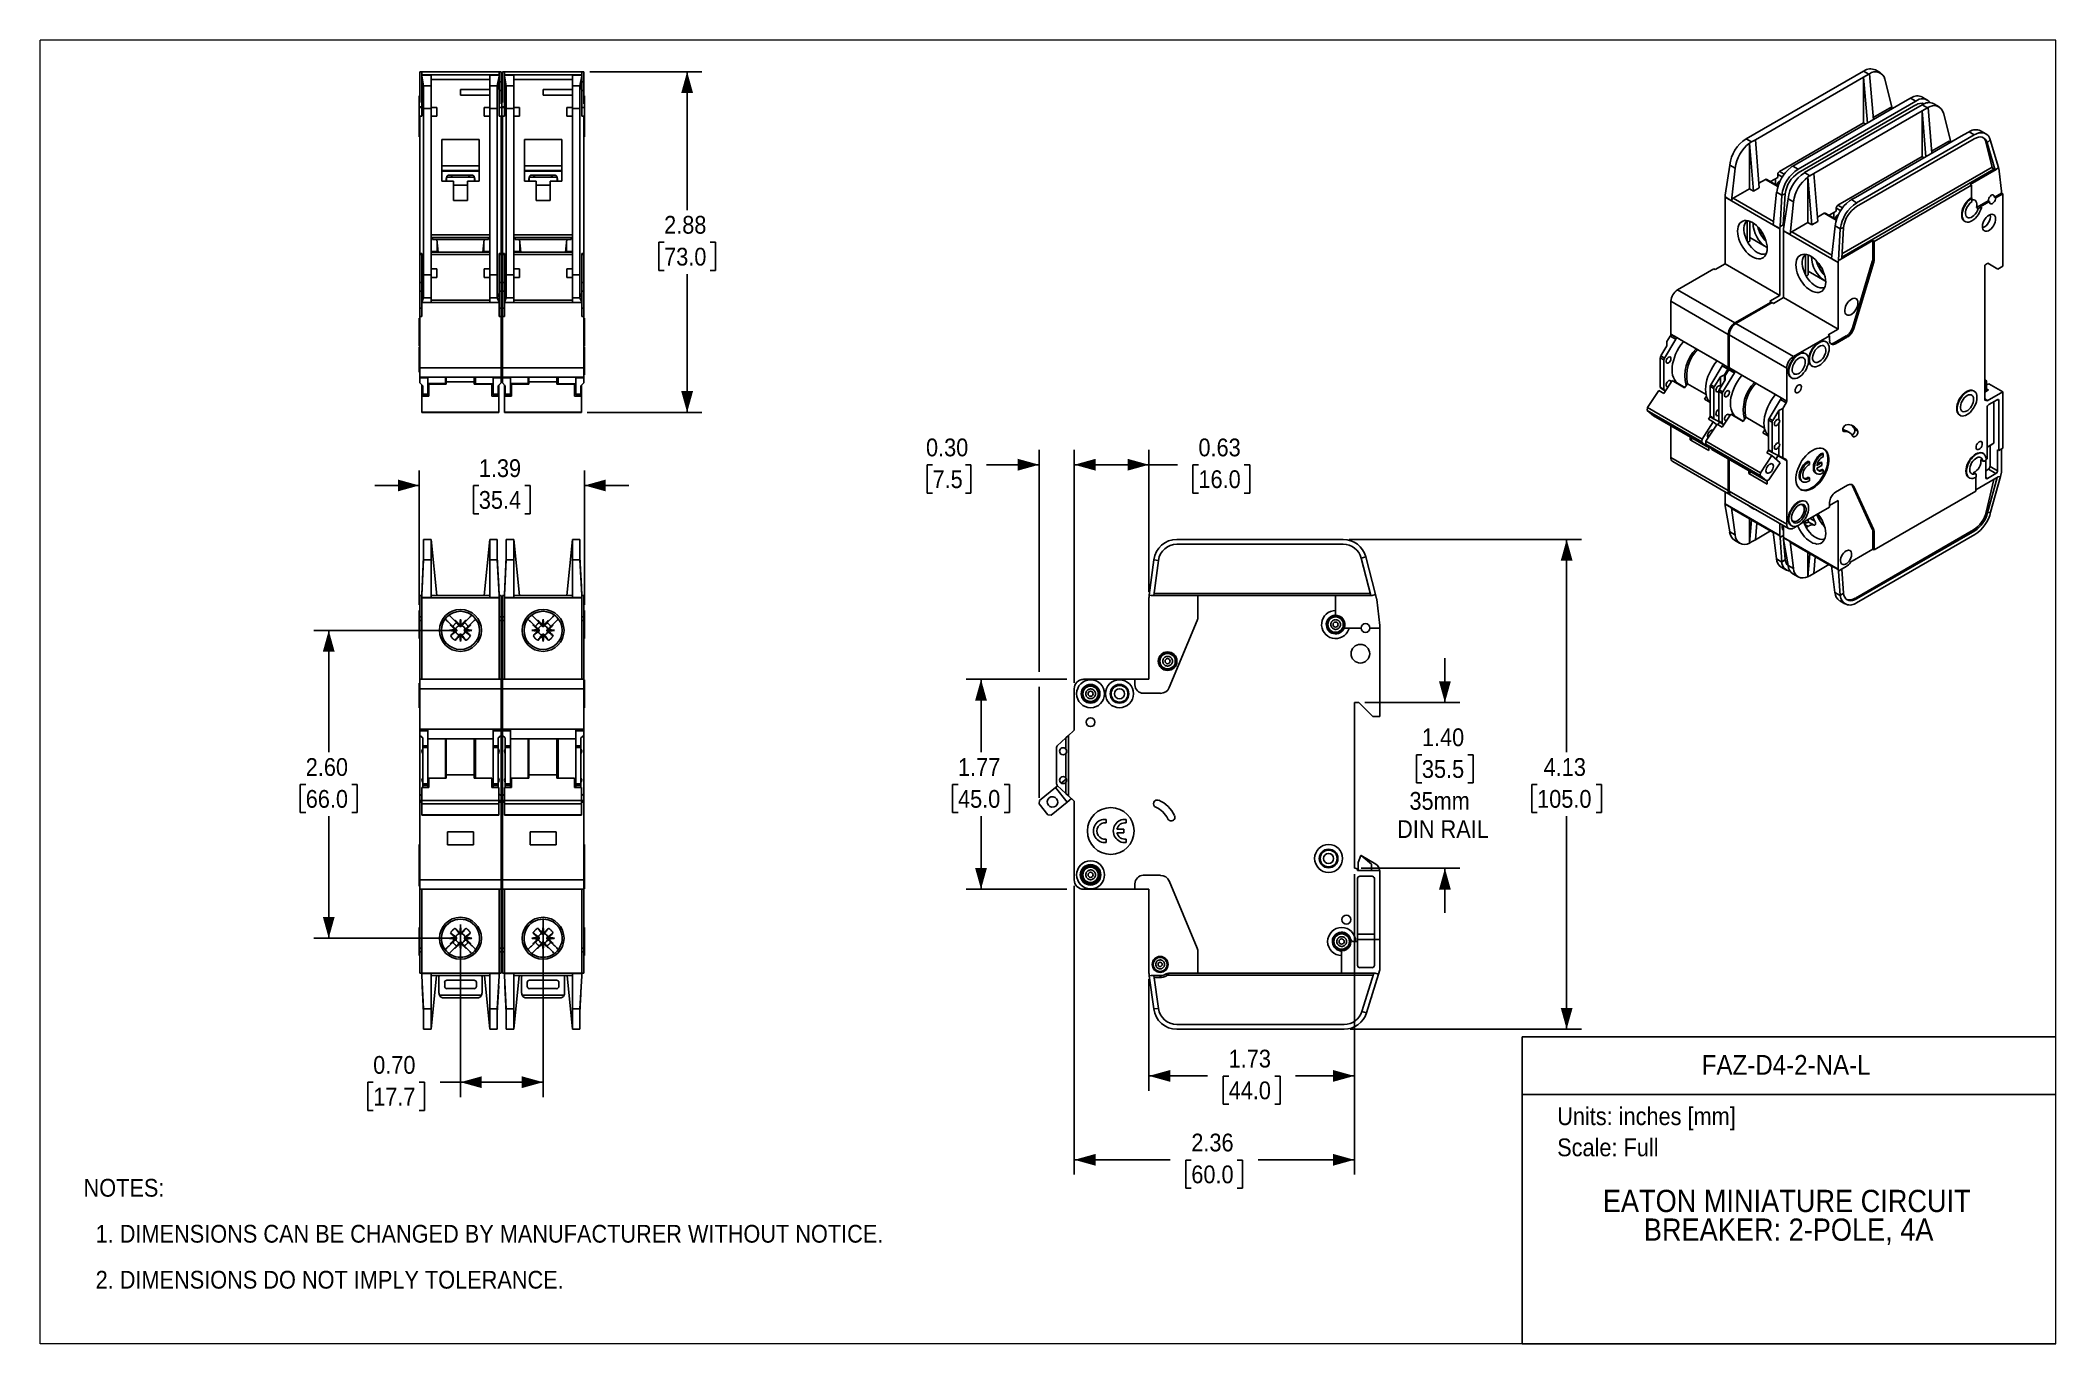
# Model space of a CAD drawing. Header units: inches. Extents: x 0 to 17, y 0 to 11.
import ezdxf
from ezdxf.enums import TextEntityAlignment as Align

# ---------------------------------------------------------------- set-up
doc = ezdxf.new("R2010")
doc.units = ezdxf.units.IN
doc.header["$MEASUREMENT"] = 0
doc.linetypes.add('SLD-Solid', pattern=[0])
doc.layers.add('DIMENSIONS', color=140, linetype='SLD-Solid', lineweight=25)
doc.layers.add('TEXT', color=140, linetype='SLD-Solid', lineweight=25)
doc.layers.add('SLD-DEFPOINTS', color=7, linetype='Continuous')
doc.styles.add('SLDTEXTSTYLE0', font='GOTHIC.TTF', dxfattribs={"width": 0.913})
doc.dimstyles.new('SLDDIMSTYLE0', dxfattribs={"dimtxt": 0.15, "dimasz": 0.18, "dimexe": 0, "dimexo": 0.0625, "dimgap": 0.0375, "dimtad": 0, "dimtih": 1, "dimtoh": 1, "dimrnd": 1e-09, "dimzin": 4, "dimdsep": 46, "dimtxsty": 'SLDTEXTSTYLE0', "dimsah": 1, "dimcen": 0.09, "dimadec": 0, "dimazin": 1, "dimtfac": 1, "dimtofl": 0, "dimtmove": 0, "dimatfit": 3, "dimfxl": 0, "dimfrac": 2, "dimtolj": 1, "dimtzin": 12, "dimarcsym": 0})
doc.dimstyles.new('SLDDIMSTYLE1', dxfattribs={"dimtxt": 0.15, "dimasz": 0.18, "dimexe": 0, "dimexo": 0.0625, "dimgap": 0.0375, "dimtad": 0, "dimtih": 1, "dimtoh": 1, "dimrnd": 1e-09, "dimzin": 0, "dimdsep": 46, "dimtxsty": 'SLDTEXTSTYLE0', "dimsah": 1, "dimcen": 0.09, "dimadec": 0, "dimazin": 0, "dimtfac": 1, "dimtofl": 0, "dimtmove": 0, "dimatfit": 3, "dimfxl": 0, "dimfrac": 2, "dimtolj": 1, "dimtzin": 12, "dimarcsym": 0})
doc.dimstyles.new('SLDDIMSTYLE2', dxfattribs={"dimtxt": 0.15, "dimasz": 0.18, "dimexe": 0, "dimexo": 0.0625, "dimgap": 0.0375, "dimtad": 0, "dimtih": 1, "dimtoh": 1, "dimrnd": 1e-09, "dimzin": 12, "dimdsep": 46, "dimtxsty": 'SLDTEXTSTYLE0', "dimsah": 1, "dimcen": 0.09, "dimadec": 0, "dimazin": 3, "dimtfac": 1, "dimtmove": 0, "dimatfit": 0, "dimfxl": 0, "dimfrac": 2, "dimtolj": 1, "dimtzin": 12, "dimarcsym": 0})
doc.dimstyles.new('SLDDIMSTYLE3', dxfattribs={"dimtxt": 0.15, "dimasz": 0.18, "dimexe": 0, "dimexo": 0.0625, "dimgap": 0.0375, "dimtad": 0, "dimtih": 1, "dimtoh": 1, "dimrnd": 1e-09, "dimdsep": 46, "dimtxsty": 'SLDTEXTSTYLE0', "dimsah": 1, "dimcen": 0.09, "dimadec": 0, "dimazin": 2, "dimtfac": 1, "dimtofl": 0, "dimtmove": 0, "dimatfit": 3, "dimfxl": 0, "dimfrac": 2, "dimtolj": 1, "dimtzin": 12, "dimarcsym": 0})
doc.dimstyles.new('SLDDIMSTYLE4', dxfattribs={"dimtxt": 0.15, "dimasz": 0.18, "dimexe": 0, "dimexo": 0.0625, "dimgap": 0.0375, "dimtad": 0, "dimtih": 1, "dimtoh": 1, "dimrnd": 1e-09, "dimzin": 12, "dimdsep": 46, "dimtxsty": 'SLDTEXTSTYLE0', "dimsah": 1, "dimcen": 0.09, "dimadec": 0, "dimazin": 3, "dimtfac": 1, "dimtofl": 0, "dimtmove": 0, "dimatfit": 3, "dimfxl": 0, "dimfrac": 2, "dimtolj": 1, "dimtzin": 12, "dimarcsym": 0})
doc.dimstyles.new('SLDDIMSTYLE5', dxfattribs={"dimtxt": 0.15, "dimasz": 0.18, "dimexe": 0, "dimexo": 0.0625, "dimgap": 0.0375, "dimtad": 0, "dimtih": 1, "dimtoh": 1, "dimrnd": 1e-09, "dimzin": 4, "dimdsep": 46, "dimtxsty": 'SLDTEXTSTYLE0', "dimsah": 1, "dimcen": 0.09, "dimadec": 0, "dimazin": 1, "dimtfac": 1, "dimtmove": 0, "dimatfit": 0, "dimfxl": 0, "dimfrac": 2, "dimtolj": 1, "dimtzin": 12, "dimarcsym": 0})
doc.dimstyles.new('SLDDIMSTYLE6', dxfattribs={"dimtxt": 0.15, "dimasz": 0.18, "dimexe": 0, "dimexo": 0.0625, "dimgap": 0.0375, "dimtad": 0, "dimtih": 1, "dimtoh": 1, "dimrnd": 1e-09, "dimzin": 0, "dimdsep": 46, "dimtxsty": 'SLDTEXTSTYLE0', "dimsah": 1, "dimcen": 0.09, "dimadec": 0, "dimazin": 0, "dimtfac": 1, "dimtmove": 0, "dimatfit": 0, "dimfxl": 0, "dimfrac": 2, "dimtolj": 1, "dimtzin": 12, "dimarcsym": 0})

msp = doc.modelspace()

# ---------------------------------------------------------------- blocks, each defined once
blk = doc.blocks.new('SW_NOTE_0')
at = {"layer": 'TEXT', "color": 0, "insert": (0, 0.192), "char_height": 0.15, "attachment_point": 1, "style": 'SLDTEXTSTYLE0'}
blk.add_mtext('Units: inches [mm]', dxfattribs=at)
blk = doc.blocks.new('SW_NOTE_0_1')
at = {"layer": 'TEXT', "color": 0, "insert": (0, 0.192), "char_height": 0.15, "attachment_point": 1, "style": 'SLDTEXTSTYLE0'}
blk.add_mtext('Scale: Full', dxfattribs=at)
blk = doc.blocks.new('Block1')
at = {"color": 140, "linetype": 'SLD-Solid', "lineweight": 18}
blk.add_line((17, 0), (17, 2.589), dxfattribs=at)
at = {"layer": 'TEXT'}
for p, q in [((17, 2.589), (12.5, 2.589)), ((12.5, 0), (12.5, 2.589)), ((12.5, 2.102), (17, 2.102)), ((17, 0), (12.5, 0))]:
    blk.add_line(p, q, dxfattribs=at)
for name, p in [('SW_NOTE_0', (12.795, 1.803)), ('SW_NOTE_0_1', (12.795, 1.54))]:
    blk.add_blockref(name, p, dxfattribs=at)
at = {"layer": 'TEXT', "color": 140, "style": 'SLDTEXTSTYLE0', "width": 0.913}
for tag, height, p in [('AUTOATTR0', 0.167, (14.014, 2.22)), ('AUTOATTR1_0', 0.188, (13.18, 1.055)), ('AUTOATTR1_1', 0.188, (13.526, 0.813))]:
    blk.add_attdef(tag, text='', height=height, dxfattribs=at).set_placement(p, align=Align.BOTTOM_LEFT)
blk = doc.blocks.new('Block2')
at = {"color": 7, "linetype": 'SLD-Solid', "lineweight": 18}
for p, q in [((17, 11), (0, 11)), ((0, 0), (0, 11)), ((17, 0), (17, 11)), ((17, 0), (0, 0))]:
    blk.add_line(p, q, dxfattribs=at)
blk = doc.blocks.new('SW_NOTE_0_2')
at = {"layer": 'TEXT', "color": 0, "char_height": 0.15, "attachment_point": 1, "style": 'SLDTEXTSTYLE0'}
for s, insert in [('NOTES:', (0, 0.192)), ('  1. DIMENSIONS CAN BE CHANGED BY MANUFACTURER WITHOUT NOTICE.', (0, -0.196)), ('  2. DIMENSIONS DO NOT IMPLY TOLERANCE.', (0, -0.584))]:
    blk.add_mtext(s, dxfattribs=dict(at, insert=insert))
blk = doc.blocks.new('_D')
at = {"layer": 'DIMENSIONS'}
for p, q in [((3.494, 6.02), (2.308, 6.02)), ((2.433, 6.02), (2.433, 4.991)), ((2.239, 4.72), (2.193, 4.72)), ((2.193, 4.72), (2.193, 4.482)), ((2.627, 4.72), (2.672, 4.72)), ((2.672, 4.72), (2.672, 4.482)), ((2.193, 4.482), (2.239, 4.482)), ((2.433, 3.422), (2.433, 4.451)), ((2.672, 4.482), (2.627, 4.482)), ((3.494, 3.422), (2.308, 3.422))]:
    blk.add_line(p, q, dxfattribs=at)
for points in [[(2.433, 6.02), (2.383, 5.84), (2.483, 5.84)], [(2.433, 3.422), (2.483, 3.602), (2.383, 3.602)]]:
    blk.add_solid(points, dxfattribs=at)
at = {"layer": 'DIMENSIONS', "char_height": 0.15, "attachment_point": 1, "style": 'SLDTEXTSTYLE0'}
for s, insert in [('2.60', (2.239, 4.942)), ('66.0', (2.239, 4.673))]:
    blk.add_mtext(s, dxfattribs=dict(at, insert=insert))
blk = doc.blocks.new('_D_1')
at = {"layer": 'DIMENSIONS'}
for p, q in [((3.544, 3.372), (3.544, 2.082)), ((4.241, 3.372), (4.241, 2.082)), ((2.808, 2.206), (2.762, 2.206)), ((2.762, 2.206), (2.762, 1.968)), ((3.196, 2.206), (3.241, 2.206)), ((3.241, 2.206), (3.241, 1.968)), ((3.544, 2.207), (3.373, 2.207)), ((4.241, 2.207), (3.544, 2.207)), ((2.762, 1.968), (2.808, 1.968)), ((3.241, 1.968), (3.196, 1.968))]:
    blk.add_line(p, q, dxfattribs=at)
for points in [[(3.544, 2.207), (3.724, 2.157), (3.724, 2.257)], [(4.241, 2.207), (4.061, 2.257), (4.061, 2.157)]]:
    blk.add_solid(points, dxfattribs=at)
at = {"layer": 'DIMENSIONS', "char_height": 0.15, "attachment_point": 1, "style": 'SLDTEXTSTYLE0'}
for s, insert in [('0.70', (2.808, 2.428)), ('17.7', (2.808, 2.16))]:
    blk.add_mtext(s, dxfattribs=dict(at, insert=insert))
blk = doc.blocks.new('_D_2')
at = {"layer": 'DIMENSIONS'}
for p, q in [((3.196, 6.237), (3.196, 7.368)), ((4.59, 6.237), (4.59, 7.368)), ((3.196, 7.243), (2.821, 7.243)), ((3.699, 7.242), (3.653, 7.242)), ((3.653, 7.242), (3.653, 7.004)), ((4.087, 7.242), (4.133, 7.242)), ((4.133, 7.242), (4.133, 7.004)), ((4.59, 7.243), (4.965, 7.243)), ((3.653, 7.004), (3.699, 7.004)), ((4.133, 7.004), (4.087, 7.004))]:
    blk.add_line(p, q, dxfattribs=at)
for points in [[(3.196, 7.243), (3.016, 7.293), (3.016, 7.193)], [(4.59, 7.243), (4.77, 7.193), (4.77, 7.293)]]:
    blk.add_solid(points, dxfattribs=at)
at = {"layer": 'DIMENSIONS', "char_height": 0.15, "attachment_point": 1, "style": 'SLDTEXTSTYLE0'}
for s, insert in [('1.39', (3.699, 7.464)), ('35.4', (3.699, 7.196))]:
    blk.add_mtext(s, dxfattribs=dict(at, insert=insert))
blk = doc.blocks.new('_D_3')
at = {"layer": 'DIMENSIONS'}
for p, q in [((8.722, 5.578), (8.722, 7.543)), ((9.351, 6.346), (9.351, 7.543)), ((8.722, 7.418), (9.351, 7.418)), ((9.351, 7.418), (9.591, 7.418)), ((9.769, 7.417), (9.723, 7.417)), ((9.723, 7.417), (9.723, 7.179)), ((10.156, 7.417), (10.202, 7.417)), ((10.202, 7.417), (10.202, 7.179)), ((9.723, 7.179), (9.769, 7.179)), ((10.202, 7.179), (10.156, 7.179))]:
    blk.add_line(p, q, dxfattribs=at)
for points in [[(8.722, 7.418), (8.902, 7.368), (8.902, 7.468)], [(9.351, 7.418), (9.171, 7.468), (9.171, 7.368)]]:
    blk.add_solid(points, dxfattribs=at)
at = {"layer": 'DIMENSIONS', "char_height": 0.15, "attachment_point": 1, "style": 'SLDTEXTSTYLE0'}
for s, insert in [('0.63', (9.769, 7.639)), ('16.0', (9.769, 7.371))]:
    blk.add_mtext(s, dxfattribs=dict(at, insert=insert))
blk = doc.blocks.new('_D_4')
at = {"layer": 'DIMENSIONS'}
for p, q in [((11.084, 3.962), (11.084, 2.135)), ((9.351, 3.076), (9.351, 2.135)), ((9.351, 2.26), (9.846, 2.26)), ((10.024, 2.259), (9.978, 2.259)), ((9.978, 2.259), (9.978, 2.021)), ((10.412, 2.259), (10.457, 2.259)), ((10.457, 2.259), (10.457, 2.021)), ((11.084, 2.26), (10.589, 2.26)), ((9.978, 2.021), (10.024, 2.021)), ((10.457, 2.021), (10.412, 2.021))]:
    blk.add_line(p, q, dxfattribs=at)
for points in [[(9.351, 2.26), (9.531, 2.21), (9.531, 2.31)], [(11.084, 2.26), (10.904, 2.31), (10.904, 2.21)]]:
    blk.add_solid(points, dxfattribs=at)
at = {"layer": 'DIMENSIONS', "char_height": 0.15, "attachment_point": 1, "style": 'SLDTEXTSTYLE0'}
for s, insert in [('1.73', (10.024, 2.481)), ('44.0', (10.024, 2.213))]:
    blk.add_mtext(s, dxfattribs=dict(at, insert=insert))
blk = doc.blocks.new('_D_5')
at = {"layer": 'DIMENSIONS'}
for p, q in [((11.084, 3.962), (11.084, 1.427)), ((8.722, 3.864), (8.722, 1.427)), ((8.722, 1.552), (9.531, 1.552)), ((9.709, 1.55), (9.663, 1.55)), ((9.663, 1.55), (9.663, 1.312)), ((10.097, 1.55), (10.142, 1.55)), ((10.142, 1.55), (10.142, 1.312)), ((11.084, 1.552), (10.274, 1.552)), ((9.663, 1.312), (9.709, 1.312)), ((10.142, 1.312), (10.097, 1.312))]:
    blk.add_line(p, q, dxfattribs=at)
for points in [[(8.722, 1.552), (8.902, 1.502), (8.902, 1.602)], [(11.084, 1.552), (10.904, 1.602), (10.904, 1.502)]]:
    blk.add_solid(points, dxfattribs=at)
at = {"layer": 'DIMENSIONS', "char_height": 0.15, "attachment_point": 1, "style": 'SLDTEXTSTYLE0'}
for s, insert in [('2.36', (9.709, 1.773)), ('60.0', (9.709, 1.504))]:
    blk.add_mtext(s, dxfattribs=dict(at, insert=insert))
blk = doc.blocks.new('_D_6')
at = {"layer": 'DIMENSIONS'}
for p, q in [((8.659, 5.607), (7.81, 5.607)), ((7.935, 5.607), (7.935, 4.991)), ((7.741, 4.72), (7.695, 4.72)), ((7.695, 4.72), (7.695, 4.482)), ((8.129, 4.72), (8.174, 4.72)), ((8.174, 4.72), (8.174, 4.482)), ((7.695, 4.482), (7.741, 4.482)), ((7.935, 3.835), (7.935, 4.451)), ((8.174, 4.482), (8.129, 4.482)), ((8.659, 3.835), (7.81, 3.835))]:
    blk.add_line(p, q, dxfattribs=at)
for points in [[(7.935, 5.607), (7.885, 5.427), (7.985, 5.427)], [(7.935, 3.835), (7.985, 4.015), (7.885, 4.015)]]:
    blk.add_solid(points, dxfattribs=at)
at = {"layer": 'DIMENSIONS', "char_height": 0.15, "attachment_point": 1, "style": 'SLDTEXTSTYLE0'}
for s, insert in [('1.77', (7.741, 4.942)), ('45.0', (7.741, 4.673))]:
    blk.add_mtext(s, dxfattribs=dict(at, insert=insert))
blk = doc.blocks.new('_D_7')
at = {"layer": 'DIMENSIONS'}
for p, q in [((11.04, 6.788), (13, 6.788)), ((12.875, 6.788), (12.875, 4.991)), ((12.626, 4.72), (12.58, 4.72)), ((12.58, 4.72), (12.58, 4.482)), ((13.124, 4.72), (13.17, 4.72)), ((13.17, 4.72), (13.17, 4.482)), ((12.58, 4.482), (12.626, 4.482)), ((12.875, 2.654), (12.875, 4.451)), ((13.17, 4.482), (13.124, 4.482)), ((11.048, 2.654), (13, 2.654))]:
    blk.add_line(p, q, dxfattribs=at)
for points in [[(12.875, 6.788), (12.825, 6.608), (12.925, 6.608)], [(12.875, 2.654), (12.925, 2.834), (12.825, 2.834)]]:
    blk.add_solid(points, dxfattribs=at)
at = {"layer": 'DIMENSIONS', "char_height": 0.15, "attachment_point": 1, "style": 'SLDTEXTSTYLE0'}
for s, insert in [('4.13', (12.681, 4.942)), ('105.0', (12.626, 4.673))]:
    blk.add_mtext(s, dxfattribs=dict(at, insert=insert))
blk = doc.blocks.new('_D_8')
at = {"layer": 'DIMENSIONS'}
for p, q in [((11.848, 5.41), (11.848, 5.785)), ((11.173, 5.41), (11.973, 5.41)), ((11.654, 4.971), (11.608, 4.971)), ((11.608, 4.971), (11.608, 4.733)), ((12.041, 4.971), (12.087, 4.971)), ((12.087, 4.971), (12.087, 4.733)), ((11.608, 4.733), (11.654, 4.733)), ((12.087, 4.733), (12.041, 4.733)), ((11.142, 4.012), (11.973, 4.012)), ((11.848, 4.012), (11.848, 3.637))]:
    blk.add_line(p, q, dxfattribs=at)
for points in [[(11.848, 5.41), (11.898, 5.59), (11.798, 5.59)], [(11.848, 4.012), (11.798, 3.832), (11.898, 3.832)]]:
    blk.add_solid(points, dxfattribs=at)
at = {"layer": 'DIMENSIONS', "char_height": 0.15, "attachment_point": 1, "style": 'SLDTEXTSTYLE0'}
for s, insert in [('1.40', (11.654, 5.193)), ('35.5', (11.654, 4.925)), ('35mm', (11.549, 4.656)), ('DIN RAIL', (11.445, 4.418))]:
    blk.add_mtext(s, dxfattribs=dict(at, insert=insert))
blk = doc.blocks.new('_D_9')
at = {"layer": 'DIMENSIONS'}
for p, q in [((8.425, 5.669), (8.425, 7.543)), ((8.722, 5.578), (8.722, 7.543)), ((7.526, 7.417), (7.48, 7.417)), ((7.48, 7.417), (7.48, 7.179)), ((7.803, 7.417), (7.849, 7.417)), ((7.849, 7.417), (7.849, 7.179)), ((8.425, 7.418), (7.98, 7.418)), ((8.722, 7.418), (9.097, 7.418)), ((7.48, 7.179), (7.526, 7.179)), ((7.849, 7.179), (7.803, 7.179)), ((8.425, 4.606), (8.425, 5.544))]:
    blk.add_line(p, q, dxfattribs=at)
for points in [[(8.425, 7.418), (8.245, 7.468), (8.245, 7.368)], [(8.722, 7.418), (8.902, 7.368), (8.902, 7.468)]]:
    blk.add_solid(points, dxfattribs=at)
at = {"layer": 'DIMENSIONS', "char_height": 0.15, "attachment_point": 1, "style": 'SLDTEXTSTYLE0'}
for s, insert in [('0.30', (7.471, 7.639)), ('7.5', (7.526, 7.371))]:
    blk.add_mtext(s, dxfattribs=dict(at, insert=insert))
blk = doc.blocks.new('_D_10')
at = {"layer": 'DIMENSIONS'}
for p, q in [((4.634, 10.735), (5.581, 10.735)), ((5.456, 10.735), (5.456, 9.567)), ((5.262, 9.296), (5.216, 9.296)), ((5.216, 9.296), (5.216, 9.058)), ((5.65, 9.296), (5.696, 9.296)), ((5.696, 9.296), (5.696, 9.058)), ((5.216, 9.058), (5.262, 9.058)), ((5.456, 7.859), (5.456, 9.027)), ((5.696, 9.058), (5.65, 9.058)), ((4.614, 7.859), (5.581, 7.859))]:
    blk.add_line(p, q, dxfattribs=at)
for points in [[(5.456, 10.735), (5.406, 10.555), (5.506, 10.555)], [(5.456, 7.859), (5.506, 8.039), (5.406, 8.039)]]:
    blk.add_solid(points, dxfattribs=at)
at = {"layer": 'DIMENSIONS', "char_height": 0.15, "attachment_point": 1, "style": 'SLDTEXTSTYLE0'}
for s, insert in [('2.88', (5.262, 9.518)), ('73.0', (5.262, 9.249))]:
    blk.add_mtext(s, dxfattribs=dict(at, insert=insert))

# ---------------------------------------------------------------- dimensions: what is measured, and where the dimension line sits
at = {"layer": 'DIMENSIONS'}
for base, p1, p2, dimstyle, picture, middle in [((5.456, 7.859), (4.584, 10.735), (4.564, 7.859), 'SLDDIMSTYLE4', '_D_10', (5.456, 9.297)), ((12.875, 2.654), (10.99, 6.788), (10.998, 2.654), 'SLDDIMSTYLE4', '_D_7', (12.875, 4.721)), ((2.433, 3.422), (3.544, 6.02), (3.544, 3.422), 'SLDDIMSTYLE0', '_D', (2.433, 4.721)), ((7.935, 3.835), (8.8, 5.607), (8.8, 3.835), 'SLDDIMSTYLE4', '_D_6', (7.935, 4.721))]:
    dim = msp.add_linear_dim(base=base, p1=p1, p2=p2, angle=90, dimstyle=dimstyle, dxfattribs=at)
    dim.commit()
    dim.dimension.update_dxf_attribs({"geometry": picture, "text_midpoint": middle, "dimtype": 160})
for base, p1, p2, dimstyle, picture, middle in [((8.722, 7.418), (8.425, 4.556), (8.722, 5.528), 'SLDDIMSTYLE6', '_D_9', (7.665, 7.418)), ((8.722, 7.418), (9.351, 6.296), (8.722, 5.528), 'SLDDIMSTYLE3', '_D_3', (9.962, 7.418)), ((4.59, 7.243), (3.196, 6.187), (4.59, 6.187), 'SLDDIMSTYLE2', '_D_2', (3.893, 7.243)), ((8.722, 1.552), (11.084, 4.012), (8.722, 3.914), 'SLDDIMSTYLE4', '_D_5', (9.903, 1.552)), ((9.351, 2.26), (11.084, 4.012), (9.351, 3.126), 'SLDDIMSTYLE4', '_D_4', (10.218, 2.26)), ((4.241, 2.207), (3.544, 3.422), (4.241, 3.422), 'SLDDIMSTYLE1', '_D_1', (3.002, 2.207))]:
    dim = msp.add_linear_dim(base=base, p1=p1, p2=p2, dimstyle=dimstyle, dxfattribs=at)
    dim.commit()
    dim.dimension.update_dxf_attribs({"geometry": picture, "text_midpoint": middle, "dimtype": 160})
dim = msp.add_linear_dim(base=(11.848, 4.012), p1=(11.123, 5.41), p2=(11.092, 4.012), angle=90, text='<>\\P35mm\\PDIN RAIL', dimstyle='SLDDIMSTYLE5', dxfattribs=at)
dim.commit()
dim.dimension.update_dxf_attribs({"geometry": '_D_8', "text_midpoint": (11.848, 4.711), "dimtype": 160})

# ---------------------------------------------------------------- linework, layer by layer
for p, q in [((3.202, 10.735), (3.218, 10.735)), ((3.202, 10.475), (3.202, 10.735)), ((3.218, 10.735), (3.871, 10.735)), ((3.218, 10.735), (3.218, 10.708)), ((3.871, 10.708), (3.871, 10.735)), ((3.887, 10.735), (3.871, 10.735)), ((3.887, 10.735), (3.887, 10.65)), ((3.899, 10.735), (3.915, 10.735)), ((3.899, 10.475), (3.899, 10.735)), ((3.915, 10.735), (4.568, 10.735)), ((3.915, 10.735), (3.915, 10.708)), ((4.568, 10.708), (4.568, 10.735)), ((4.584, 10.735), (4.568, 10.735)), ((4.584, 10.735), (4.584, 10.65)), ((14.389, 10.167), (15.38, 10.74)), ((15.38, 10.74), (15.425, 10.714)), ((15.425, 10.714), (15.38, 10.688)), ((15.462, 10.33), (15.43, 10.717)), ((15.523, 10.724), (15.479, 10.75)), ((3.218, 10.708), (3.871, 10.708)), ((3.218, 10.707), (3.218, 10.708)), ((3.218, 10.707), (3.218, 10.697)), ((3.218, 10.707), (3.296, 10.707)), ((3.218, 10.697), (3.233, 10.616)), ((3.218, 10.697), (3.218, 10.669)), ((3.218, 10.669), (3.218, 10.659)), ((3.218, 10.669), (3.218, 10.361)), ((3.233, 10.577), (3.218, 10.659)), ((3.296, 10.616), (3.233, 10.616)), ((3.233, 10.425), (3.233, 10.616)), ((3.296, 10.616), (3.296, 10.707)), ((3.296, 10.669), (3.792, 10.669)), ((3.296, 10.616), (3.296, 10.432)), ((3.544, 10.585), (3.544, 10.538)), ((3.544, 10.585), (3.792, 10.585)), ((3.792, 10.707), (3.871, 10.707)), ((3.792, 10.707), (3.792, 10.616)), ((3.855, 10.616), (3.792, 10.616)), ((3.792, 10.432), (3.792, 10.616)), ((3.855, 10.616), (3.871, 10.697)), ((3.855, 10.577), (3.871, 10.659)), ((3.855, 10.425), (3.855, 10.616)), ((3.871, 10.708), (3.871, 10.707)), ((3.871, 10.697), (3.871, 10.707)), ((3.871, 10.669), (3.871, 10.697)), ((3.871, 10.659), (3.871, 10.669)), ((3.871, 10.669), (3.871, 10.361)), ((3.871, 10.65), (3.887, 10.65)), ((3.887, 10.575), (3.871, 10.575)), ((3.887, 10.65), (3.887, 10.575)), ((3.887, 10.575), (3.887, 10.465)), ((3.915, 10.708), (4.568, 10.708)), ((3.915, 10.707), (3.915, 10.708)), ((3.915, 10.707), (3.915, 10.697)), ((3.915, 10.707), (3.993, 10.707)), ((3.915, 10.697), (3.93, 10.616)), ((3.915, 10.697), (3.915, 10.669)), ((3.915, 10.669), (3.915, 10.659)), ((3.915, 10.669), (3.915, 10.361)), ((3.93, 10.577), (3.915, 10.659)), ((3.993, 10.616), (3.93, 10.616)), ((3.93, 10.425), (3.93, 10.616)), ((3.993, 10.616), (3.993, 10.707)), ((3.993, 10.669), (4.489, 10.669)), ((3.993, 10.616), (3.993, 10.432)), ((4.241, 10.585), (4.241, 10.538)), ((4.241, 10.585), (4.489, 10.585)), ((4.489, 10.707), (4.568, 10.707)), ((4.489, 10.707), (4.489, 10.616)), ((4.552, 10.616), (4.489, 10.616)), ((4.489, 10.432), (4.489, 10.616)), ((4.552, 10.616), (4.568, 10.697)), ((4.552, 10.577), (4.568, 10.659)), ((4.552, 10.425), (4.552, 10.616)), ((4.568, 10.708), (4.568, 10.707)), ((4.568, 10.697), (4.568, 10.707)), ((4.568, 10.669), (4.568, 10.697)), ((4.568, 10.659), (4.568, 10.669)), ((4.568, 10.669), (4.568, 10.361)), ((4.568, 10.65), (4.584, 10.65)), ((4.584, 10.575), (4.568, 10.575)), ((4.584, 10.65), (4.584, 10.575)), ((4.584, 10.575), (4.584, 10.465)), ((15.38, 10.688), (14.467, 10.161)), ((15.38, 10.302), (15.38, 10.688)), ((15.38, 10.688), (15.412, 10.301)), ((15.56, 10.671), (15.622, 10.427)), ((3.202, 10.53), (3.196, 10.53)), ((3.196, 10.53), (3.196, 10.475)), ((3.196, 10.475), (3.202, 10.475)), ((3.196, 10.475), (3.196, 10.439)), ((3.218, 10.439), (3.196, 10.439)), ((3.196, 10.439), (3.196, 10.432)), ((3.196, 10.432), (3.218, 10.432)), ((3.196, 10.432), (3.196, 10.361)), ((3.233, 10.425), (3.296, 10.425)), ((3.233, 9.022), (3.233, 10.425)), ((3.344, 10.432), (3.296, 10.432)), ((3.296, 10.425), (3.296, 10.361)), ((3.344, 10.432), (3.344, 10.361)), ((3.792, 10.538), (3.544, 10.538)), ((3.544, 10.538), (3.792, 10.538)), ((3.792, 10.432), (3.745, 10.432)), ((3.745, 10.361), (3.745, 10.432)), ((3.855, 10.425), (3.792, 10.425)), ((3.792, 10.361), (3.792, 10.425)), ((3.855, 9.022), (3.855, 10.425)), ((3.871, 10.434), (3.893, 10.434)), ((3.887, 10.53), (3.893, 10.53)), ((3.893, 10.472), (3.887, 10.472)), ((3.887, 10.465), (3.893, 10.465)), ((3.899, 10.53), (3.893, 10.53)), ((3.893, 10.53), (3.893, 10.475)), ((3.893, 10.475), (3.899, 10.475)), ((3.893, 10.475), (3.893, 10.439)), ((3.893, 10.434), (3.893, 10.465)), ((3.915, 10.439), (3.893, 10.439)), ((3.893, 10.361), (3.893, 10.434)), ((3.893, 10.432), (3.915, 10.432)), ((3.893, 10.432), (3.893, 10.361)), ((3.93, 10.425), (3.993, 10.425)), ((3.93, 9.022), (3.93, 10.425)), ((4.041, 10.432), (3.993, 10.432)), ((3.993, 10.425), (3.993, 10.361)), ((4.041, 10.432), (4.041, 10.361)), ((4.489, 10.538), (4.241, 10.538)), ((4.241, 10.538), (4.489, 10.538)), ((4.442, 10.361), (4.442, 10.432)), ((4.489, 10.432), (4.442, 10.432)), ((4.552, 10.425), (4.489, 10.425)), ((4.489, 10.361), (4.489, 10.425)), ((4.552, 9.022), (4.552, 10.425)), ((4.568, 10.434), (4.59, 10.434)), ((4.584, 10.53), (4.59, 10.53)), ((4.59, 10.472), (4.584, 10.472)), ((4.584, 10.465), (4.59, 10.465)), ((4.59, 10.472), (4.59, 10.53)), ((4.59, 10.465), (4.59, 10.472)), ((4.59, 10.434), (4.59, 10.465)), ((4.59, 10.361), (4.59, 10.434)), ((14.817, 9.958), (15.731, 10.486)), ((14.829, 9.913), (15.82, 10.486)), ((15.82, 10.454), (14.829, 9.881)), ((14.881, 9.883), (15.873, 10.455)), ((15.873, 10.404), (14.959, 9.876)), ((15.597, 10.428), (15.46, 10.349)), ((15.597, 10.428), (15.614, 10.418)), ((15.626, 10.425), (15.617, 10.43)), ((15.731, 10.486), (15.776, 10.512)), ((15.82, 10.486), (15.776, 10.512)), ((15.873, 10.455), (15.918, 10.43)), ((15.918, 10.43), (15.873, 10.404)), ((15.873, 10.018), (15.873, 10.404)), ((15.873, 10.404), (15.904, 10.017)), ((15.919, 10.496), (15.874, 10.521)), ((15.955, 10.046), (15.923, 10.432)), ((16.016, 10.439), (15.972, 10.465)), ((16.053, 10.387), (16.115, 10.142)), ((3.196, 10.361), (3.196, 10.243)), ((3.202, 10.361), (3.196, 10.361)), ((3.196, 10.243), (3.202, 10.243)), ((3.196, 10.243), (3.196, 10.184)), ((3.202, 9.2), (3.202, 10.361)), ((3.218, 10.361), (3.202, 10.361)), ((3.296, 10.361), (3.344, 10.361)), ((3.296, 10.361), (3.296, 9.07)), ((3.745, 10.361), (3.792, 10.361)), ((3.792, 9.07), (3.792, 10.361)), ((3.871, 10.361), (3.887, 10.361)), ((3.887, 10.361), (3.887, 9.2)), ((3.893, 10.361), (3.887, 10.361)), ((3.887, 10.243), (3.893, 10.243)), ((3.893, 10.361), (3.893, 10.243)), ((3.899, 10.361), (3.893, 10.361)), ((3.893, 10.243), (3.899, 10.243)), ((3.893, 10.243), (3.893, 10.184)), ((3.899, 9.2), (3.899, 10.361)), ((3.915, 10.361), (3.899, 10.361)), ((3.993, 10.361), (4.041, 10.361)), ((3.993, 10.361), (3.993, 9.07)), ((4.442, 10.361), (4.489, 10.361)), ((4.489, 9.07), (4.489, 10.361)), ((4.568, 10.361), (4.584, 10.361)), ((4.584, 10.361), (4.584, 9.2)), ((4.59, 10.361), (4.584, 10.361)), ((4.584, 10.243), (4.59, 10.243)), ((4.59, 10.243), (4.59, 10.361)), ((4.59, 10.184), (4.59, 10.243)), ((15.38, 10.302), (14.67, 9.892)), ((15.31, 9.674), (16.223, 10.201)), ((15.321, 9.629), (16.313, 10.201)), ((15.38, 10.302), (15.396, 10.293)), ((16.223, 10.201), (16.269, 10.227)), ((16.313, 10.201), (16.269, 10.227)), ((16.411, 10.211), (16.367, 10.237)), ((3.196, 10.184), (3.202, 10.184)), ((3.387, 10.164), (3.702, 10.164)), ((3.387, 9.81), (3.387, 10.164)), ((3.387, 10.162), (3.702, 10.162)), ((3.702, 10.164), (3.702, 9.81)), ((3.887, 10.184), (3.893, 10.184)), ((3.893, 10.184), (3.899, 10.184)), ((4.084, 10.164), (4.399, 10.164)), ((4.084, 9.81), (4.084, 10.164)), ((4.084, 10.162), (4.399, 10.162)), ((4.399, 10.164), (4.399, 9.81)), ((4.584, 10.184), (4.59, 10.184)), ((14.433, 10.142), (14.389, 10.167)), ((14.417, 9.746), (14.417, 10.131)), ((14.417, 10.131), (14.417, 10.131)), ((14.417, 10.131), (14.45, 9.727)), ((14.467, 10.161), (14.433, 10.142)), ((14.5, 9.756), (14.467, 10.161)), ((16.313, 10.169), (15.321, 9.597)), ((16.09, 10.143), (15.953, 10.064)), ((16.09, 10.143), (16.107, 10.134)), ((16.118, 10.14), (16.11, 10.145)), ((16.464, 9.929), (16.41, 10.141)), ((16.421, 10.135), (16.41, 10.141)), ((16.421, 10.135), (16.448, 10.159)), ((16.421, 10.135), (16.489, 9.905)), ((16.448, 10.159), (16.517, 9.926)), ((3.702, 9.94), (3.387, 9.94)), ((3.387, 9.9), (3.702, 9.9)), ((3.389, 9.896), (3.7, 9.896)), ((3.646, 9.861), (3.443, 9.861)), ((4.399, 9.94), (4.084, 9.94)), ((4.084, 9.9), (4.399, 9.9)), ((4.086, 9.896), (4.397, 9.896)), ((4.343, 9.861), (4.14, 9.861)), ((14.251, 9.947), (14.212, 9.694)), ((14.251, 9.947), (14.295, 9.922)), ((14.266, 9.645), (14.295, 9.922)), ((14.656, 9.843), (14.656, 9.868)), ((14.656, 9.868), (14.693, 9.847)), ((14.67, 9.892), (14.709, 9.87)), ((14.767, 9.928), (14.767, 9.928)), ((14.767, 9.928), (14.767, 9.928)), ((14.817, 9.958), (14.784, 9.939)), ((14.829, 9.913), (14.784, 9.939)), ((14.926, 9.857), (14.881, 9.883)), ((14.959, 9.876), (14.926, 9.857)), ((14.993, 9.471), (14.959, 9.876)), ((15.873, 10.018), (15.163, 9.608)), ((15.196, 9.171), (16.478, 9.911)), ((15.197, 9.197), (16.464, 9.929)), ((15.873, 10.018), (15.889, 10.008)), ((16.497, 9.909), (16.279, 9.783)), ((16.478, 9.911), (16.489, 9.905)), ((16.489, 9.905), (16.497, 9.909)), ((16.497, 9.909), (16.517, 9.926)), ((16.517, 9.926), (16.524, 9.9)), ((16.524, 9.896), (16.543, 9.727)), ((3.485, 9.81), (3.387, 9.81)), ((3.426, 9.841), (3.42, 9.81)), ((3.426, 9.824), (3.423, 9.824)), ((3.427, 9.844), (3.426, 9.844)), ((3.427, 9.844), (3.428, 9.848)), ((3.662, 9.845), (3.427, 9.845)), ((3.485, 9.648), (3.485, 9.81)), ((3.485, 9.778), (3.604, 9.778)), ((3.604, 9.81), (3.604, 9.648)), ((3.702, 9.81), (3.604, 9.81)), ((3.662, 9.844), (3.661, 9.848)), ((3.663, 9.844), (3.662, 9.844)), ((3.669, 9.81), (3.663, 9.841)), ((3.663, 9.824), (3.666, 9.824)), ((4.182, 9.81), (4.084, 9.81)), ((4.123, 9.841), (4.117, 9.81)), ((4.123, 9.824), (4.12, 9.824)), ((4.124, 9.844), (4.123, 9.844)), ((4.124, 9.844), (4.125, 9.848)), ((4.359, 9.845), (4.124, 9.845)), ((4.182, 9.648), (4.182, 9.81)), ((4.182, 9.778), (4.3, 9.778)), ((4.3, 9.81), (4.3, 9.648)), ((4.399, 9.81), (4.3, 9.81)), ((4.359, 9.844), (4.358, 9.848)), ((4.359, 9.844), (4.359, 9.844)), ((4.365, 9.81), (4.359, 9.841)), ((4.359, 9.824), (4.363, 9.824)), ((14.212, 9.694), (14.211, 9.678)), ((14.28, 9.667), (14.417, 9.746)), ((14.417, 9.746), (14.45, 9.727)), ((14.45, 9.727), (14.5, 9.756)), ((14.497, 9.793), (14.553, 9.825)), ((14.553, 9.825), (14.655, 9.766)), ((14.657, 9.771), (14.563, 9.826)), ((14.595, 9.807), (14.656, 9.843)), ((14.617, 9.443), (14.646, 9.719)), ((14.636, 9.783), (14.636, 9.831)), ((14.646, 9.719), (14.69, 9.693)), ((14.65, 9.786), (14.656, 9.796)), ((14.65, 9.786), (14.66, 9.781)), ((14.65, 9.775), (14.65, 9.786)), ((14.667, 9.809), (14.671, 9.807)), ((14.69, 9.693), (14.675, 9.428)), ((14.69, 9.693), (14.718, 9.705)), ((14.702, 9.442), (14.718, 9.705)), ((14.909, 9.462), (14.909, 9.846)), ((14.909, 9.846), (14.909, 9.846)), ((14.909, 9.846), (14.943, 9.442)), ((16.29, 9.777), (15.469, 9.303)), ((16.279, 9.783), (16.29, 9.777)), ((16.29, 9.672), (16.29, 9.777)), ((16.543, 9.711), (16.484, 9.676)), ((16.555, 9.704), (16.495, 9.67)), ((16.543, 9.711), (16.543, 9.727)), ((16.555, 9.704), (16.543, 9.711)), ((16.555, 9.704), (16.555, 9.094)), ((3.604, 9.648), (3.485, 9.648)), ((4.3, 9.648), (4.182, 9.648)), ((14.266, 9.645), (14.211, 9.678)), ((14.673, 9.409), (14.211, 9.675)), ((14.211, 9.113), (14.211, 9.675)), ((14.62, 9.471), (14.28, 9.667)), ((14.743, 9.663), (14.705, 9.41)), ((14.743, 9.663), (14.788, 9.637)), ((14.759, 9.361), (14.788, 9.637)), ((14.99, 9.508), (15.046, 9.54)), ((15.046, 9.54), (15.148, 9.481)), ((15.15, 9.487), (15.056, 9.541)), ((15.088, 9.523), (15.149, 9.558)), ((15.129, 9.499), (15.129, 9.547)), ((15.149, 9.558), (15.149, 9.584)), ((15.149, 9.584), (15.186, 9.563)), ((15.16, 9.524), (15.164, 9.522)), ((15.163, 9.608), (15.201, 9.586)), ((15.26, 9.644), (15.26, 9.644)), ((15.26, 9.644), (15.26, 9.644)), ((15.31, 9.674), (15.277, 9.655)), ((15.321, 9.629), (15.277, 9.655)), ((16.294, 9.67), (16.29, 9.672)), ((16.294, 9.67), (16.294, 9.644)), ((16.431, 9.646), (16.331, 9.588)), ((16.331, 9.588), (16.346, 9.579)), ((16.346, 9.579), (16.368, 9.592)), ((16.442, 9.639), (16.363, 9.594)), ((16.363, 9.594), (16.368, 9.592)), ((16.372, 9.592), (16.367, 9.594)), ((16.442, 9.639), (16.431, 9.646)), ((16.484, 9.676), (16.495, 9.67)), ((3.296, 9.357), (3.792, 9.357)), ((3.993, 9.357), (4.489, 9.357)), ((14.397, 9.305), (14.397, 9.477)), ((14.419, 9.472), (14.419, 9.304)), ((14.496, 9.397), (14.507, 9.403)), ((14.533, 9.364), (14.502, 9.382)), ((14.673, 9.411), (14.617, 9.443)), ((14.675, 9.428), (14.673, 9.411)), ((14.673, 9.409), (14.673, 8.846)), ((14.675, 9.428), (14.687, 9.433)), ((14.711, 9.447), (14.687, 9.433)), ((14.687, 9.433), (14.702, 9.442)), ((14.703, 9.455), (14.713, 9.461)), ((14.705, 9.41), (14.703, 9.393)), ((14.759, 9.361), (14.703, 9.393)), ((15.165, 9.124), (14.703, 9.391)), ((14.703, 8.828), (14.703, 9.391)), ((14.705, 9.482), (14.717, 9.489)), ((14.773, 9.383), (14.909, 9.462)), ((15.113, 9.187), (14.773, 9.383)), ((14.909, 9.462), (14.943, 9.442)), ((14.943, 9.442), (14.993, 9.471)), ((15.11, 9.158), (15.139, 9.435)), ((15.139, 9.435), (15.183, 9.409)), ((15.143, 9.502), (15.149, 9.512)), ((15.143, 9.502), (15.153, 9.496)), ((15.143, 9.491), (15.143, 9.502)), ((15.183, 9.409), (15.167, 9.143)), ((15.183, 9.409), (15.211, 9.421)), ((15.195, 9.158), (15.211, 9.421)), ((16.231, 9.474), (16.235, 9.471)), ((3.202, 9.2), (3.218, 9.2)), ((3.202, 9.193), (3.202, 9.2)), ((3.218, 9.193), (3.202, 9.193)), ((3.202, 8.956), (3.202, 9.193)), ((3.218, 9.2), (3.218, 8.806)), ((3.296, 9.337), (3.792, 9.337)), ((3.348, 9.218), (3.296, 9.218)), ((3.792, 9.211), (3.296, 9.211)), ((3.296, 9.192), (3.792, 9.192)), ((3.308, 9.325), (3.308, 9.337)), ((3.308, 9.318), (3.308, 9.325)), ((3.308, 9.318), (3.491, 9.318)), ((3.346, 9.318), (3.356, 9.211)), ((3.348, 9.302), (3.348, 9.218)), ((3.348, 9.218), (3.348, 9.211)), ((3.781, 9.318), (3.598, 9.318)), ((3.733, 9.211), (3.743, 9.318)), ((3.741, 9.302), (3.741, 9.218)), ((3.741, 9.218), (3.792, 9.218)), ((3.741, 9.218), (3.741, 9.211)), ((3.781, 9.325), (3.781, 9.337)), ((3.781, 9.325), (3.781, 9.318)), ((3.887, 9.2), (3.871, 9.2)), ((3.871, 9.2), (3.871, 8.806)), ((3.887, 9.193), (3.871, 9.193)), ((3.887, 9.2), (3.887, 9.193)), ((3.887, 9.193), (3.887, 8.956)), ((3.899, 9.2), (3.915, 9.2)), ((3.899, 9.193), (3.899, 9.2)), ((3.915, 9.193), (3.899, 9.193)), ((3.899, 8.956), (3.899, 9.193)), ((3.915, 9.2), (3.915, 8.806)), ((3.993, 9.337), (4.489, 9.337)), ((4.044, 9.218), (3.993, 9.218)), ((4.489, 9.211), (3.993, 9.211)), ((3.993, 9.192), (4.489, 9.192)), ((4.005, 9.325), (4.005, 9.337)), ((4.005, 9.318), (4.005, 9.325)), ((4.005, 9.318), (4.188, 9.318)), ((4.043, 9.318), (4.052, 9.211)), ((4.044, 9.302), (4.044, 9.218)), ((4.044, 9.218), (4.044, 9.211)), ((4.478, 9.318), (4.295, 9.318)), ((4.43, 9.211), (4.44, 9.318)), ((4.438, 9.302), (4.438, 9.218)), ((4.438, 9.218), (4.489, 9.218)), ((4.438, 9.218), (4.438, 9.211)), ((4.478, 9.325), (4.478, 9.337)), ((4.478, 9.325), (4.478, 9.318)), ((4.584, 9.2), (4.568, 9.2)), ((4.568, 9.2), (4.568, 8.806)), ((4.584, 9.193), (4.568, 9.193)), ((4.584, 9.2), (4.584, 9.193)), ((4.584, 9.193), (4.584, 8.956)), ((14.403, 9.295), (14.419, 9.304)), ((14.419, 9.336), (14.561, 9.254)), ((14.52, 9.349), (14.548, 9.333)), ((14.561, 9.254), (14.567, 9.251)), ((14.561, 9.254), (14.567, 9.251)), ((14.89, 9.02), (14.89, 9.193)), ((14.912, 9.188), (14.912, 9.02)), ((15.458, 9.309), (15.179, 9.148)), ((15.458, 9.161), (15.458, 9.309)), ((15.469, 9.303), (15.458, 9.309)), ((15.469, 9.303), (15.469, 9.155)), ((3.296, 9.022), (3.233, 9.022)), ((3.233, 8.827), (3.233, 9.022)), ((3.296, 9.07), (3.296, 9.022)), ((3.344, 9.07), (3.296, 9.07)), ((3.344, 8.999), (3.344, 9.07)), ((3.745, 9.07), (3.745, 8.999)), ((3.745, 9.07), (3.792, 9.07)), ((3.792, 9.07), (3.792, 9.022)), ((3.855, 9.022), (3.792, 9.022)), ((3.855, 8.827), (3.855, 9.022)), ((3.993, 9.022), (3.93, 9.022)), ((3.93, 8.827), (3.93, 9.022)), ((3.993, 9.07), (3.993, 9.022)), ((4.041, 9.07), (3.993, 9.07)), ((4.041, 8.999), (4.041, 9.07)), ((4.442, 9.07), (4.442, 8.999)), ((4.442, 9.07), (4.489, 9.07)), ((4.489, 9.07), (4.489, 9.022)), ((4.552, 9.022), (4.489, 9.022)), ((4.552, 8.827), (4.552, 9.022)), ((13.81, 8.894), (14.116, 9.071)), ((14.127, 9.065), (14.116, 9.071)), ((14.211, 9.113), (14.127, 9.065)), ((14.673, 8.846), (14.211, 9.113)), ((14.895, 9.01), (14.912, 9.02)), ((14.912, 9.052), (15.054, 8.97)), ((14.989, 9.112), (15, 9.118)), ((15.025, 9.08), (14.995, 9.097)), ((15.013, 9.064), (15.04, 9.048)), ((15.166, 9.126), (15.11, 9.158)), ((15.165, 9.124), (15.165, 8.562)), ((15.167, 9.143), (15.166, 9.126)), ((15.167, 9.143), (15.179, 9.148)), ((15.179, 9.148), (15.195, 9.158)), ((15.286, 8.574), (15.453, 9.134)), ((15.465, 9.127), (15.297, 8.568)), ((15.465, 9.127), (15.453, 9.134)), ((15.469, 9.155), (15.458, 9.161)), ((16.401, 9.102), (16.429, 9.118)), ((16.401, 9.102), (16.401, 7.96)), ((16.429, 9.118), (16.513, 9.069)), ((16.513, 9.069), (16.429, 9.118)), ((16.513, 9.069), (16.555, 9.094)), ((3.218, 8.956), (3.202, 8.956)), ((3.202, 8.883), (3.202, 8.956)), ((3.218, 8.883), (3.202, 8.883)), ((3.202, 8.739), (3.202, 8.883)), ((3.218, 8.828), (3.233, 8.866)), ((3.296, 8.999), (3.297, 8.999)), ((3.296, 8.999), (3.296, 8.827)), ((3.297, 8.999), (3.344, 8.999)), ((3.792, 8.999), (3.745, 8.999)), ((3.792, 8.827), (3.792, 8.999)), ((3.792, 8.999), (3.792, 8.999)), ((3.871, 8.828), (3.855, 8.866)), ((3.871, 8.956), (3.887, 8.956)), ((3.887, 8.883), (3.871, 8.883)), ((3.887, 8.956), (3.887, 8.883)), ((3.887, 8.883), (3.887, 8.739)), ((3.915, 8.956), (3.899, 8.956)), ((3.899, 8.883), (3.899, 8.956)), ((3.915, 8.883), (3.899, 8.883)), ((3.899, 8.739), (3.899, 8.883)), ((3.915, 8.828), (3.93, 8.866)), ((3.993, 8.999), (4.041, 8.999)), ((3.993, 8.999), (3.993, 8.999)), ((3.993, 8.999), (3.993, 8.827)), ((4.489, 8.999), (4.442, 8.999)), ((4.489, 8.827), (4.489, 8.999)), ((4.489, 8.999), (4.489, 8.999)), ((4.568, 8.828), (4.552, 8.866)), ((4.568, 8.956), (4.584, 8.956)), ((4.584, 8.883), (4.568, 8.883)), ((4.584, 8.956), (4.584, 8.883)), ((4.584, 8.883), (4.584, 8.739)), ((13.81, 8.894), (14.294, 8.615)), ((14.589, 8.798), (14.673, 8.846)), ((15.054, 8.97), (15.06, 8.967)), ((15.054, 8.97), (15.06, 8.967)), ((3.218, 8.739), (3.202, 8.739)), ((3.202, 8.668), (3.202, 8.739)), ((3.218, 8.828), (3.218, 8.806)), ((3.233, 8.827), (3.218, 8.789)), ((3.218, 8.806), (3.218, 8.789)), ((3.218, 8.789), (3.218, 8.786)), ((3.296, 8.786), (3.218, 8.786)), ((3.871, 8.786), (3.218, 8.786)), ((3.218, 8.786), (3.218, 8.786)), ((3.218, 8.786), (3.218, 8.668)), ((3.233, 8.827), (3.296, 8.827)), ((3.296, 8.786), (3.296, 8.827)), ((3.792, 8.806), (3.296, 8.806)), ((3.792, 8.827), (3.855, 8.827)), ((3.792, 8.786), (3.792, 8.827)), ((3.871, 8.786), (3.792, 8.786)), ((3.855, 8.827), (3.871, 8.789)), ((3.871, 8.806), (3.871, 8.828)), ((3.871, 8.789), (3.871, 8.806)), ((3.871, 8.789), (3.871, 8.786)), ((3.871, 8.786), (3.871, 8.786)), ((3.871, 8.668), (3.871, 8.786)), ((3.887, 8.739), (3.871, 8.739)), ((3.887, 8.739), (3.887, 8.668)), ((3.915, 8.739), (3.899, 8.739)), ((3.899, 8.668), (3.899, 8.739)), ((3.915, 8.828), (3.915, 8.806)), ((3.93, 8.827), (3.915, 8.789)), ((3.915, 8.806), (3.915, 8.789)), ((3.915, 8.789), (3.915, 8.786)), ((3.993, 8.786), (3.915, 8.786)), ((4.568, 8.786), (3.915, 8.786)), ((3.915, 8.786), (3.915, 8.786)), ((3.915, 8.786), (3.915, 8.668)), ((3.93, 8.827), (3.993, 8.827)), ((3.993, 8.786), (3.993, 8.827)), ((4.489, 8.806), (3.993, 8.806)), ((4.489, 8.827), (4.552, 8.827)), ((4.489, 8.786), (4.489, 8.827)), ((4.568, 8.786), (4.489, 8.786)), ((4.552, 8.827), (4.568, 8.789)), ((4.568, 8.806), (4.568, 8.828)), ((4.568, 8.789), (4.568, 8.806)), ((4.568, 8.789), (4.568, 8.786)), ((4.568, 8.786), (4.568, 8.786)), ((4.568, 8.668), (4.568, 8.786)), ((4.584, 8.739), (4.568, 8.739)), ((4.584, 8.739), (4.584, 8.668)), ((13.754, 8.798), (14.238, 8.518)), ((13.754, 8.52), (13.754, 8.798)), ((14.294, 8.615), (14.6, 8.791)), ((14.302, 8.61), (14.609, 8.787)), ((14.6, 8.791), (14.589, 8.798)), ((14.6, 8.782), (14.6, 8.791)), ((14.62, 8.78), (14.609, 8.787)), ((14.703, 8.828), (14.62, 8.78)), ((15.165, 8.562), (14.703, 8.828)), ((3.202, 8.656), (3.196, 8.656)), ((3.196, 8.656), (3.196, 8.626)), ((3.202, 8.626), (3.196, 8.626)), ((3.196, 8.583), (3.196, 8.626)), ((3.196, 8.583), (3.202, 8.583)), ((3.196, 8.583), (3.196, 8.493)), ((3.218, 8.668), (3.202, 8.668)), ((3.202, 8.235), (3.202, 8.668)), ((3.887, 8.668), (3.871, 8.668)), ((3.887, 8.235), (3.887, 8.668)), ((3.893, 8.656), (3.887, 8.656)), ((3.899, 8.656), (3.893, 8.656)), ((3.893, 8.656), (3.893, 8.626)), ((3.893, 8.538), (3.893, 8.656)), ((3.899, 8.626), (3.893, 8.626)), ((3.893, 8.583), (3.899, 8.583)), ((3.893, 8.42), (3.893, 8.538)), ((3.915, 8.668), (3.899, 8.668)), ((3.899, 8.235), (3.899, 8.668)), ((4.584, 8.668), (4.568, 8.668)), ((4.584, 8.235), (4.584, 8.668)), ((4.59, 8.656), (4.584, 8.656)), ((4.59, 8.538), (4.59, 8.656)), ((4.59, 8.42), (4.59, 8.538)), ((13.749, 8.504), (13.721, 8.457)), ((13.797, 8.477), (13.749, 8.504)), ((14.191, 8.267), (13.754, 8.52)), ((13.755, 8.519), (13.754, 8.52)), ((13.755, 8.519), (13.754, 8.518)), ((13.754, 8.518), (13.801, 8.491)), ((13.803, 8.492), (13.755, 8.519)), ((14.238, 8.518), (14.238, 8.239)), ((14.247, 8.513), (14.731, 8.234)), ((14.247, 8.235), (14.247, 8.513)), ((14.302, 8.61), (14.787, 8.33)), ((14.787, 8.33), (15.093, 8.507)), ((15.082, 8.513), (15.165, 8.562)), ((15.093, 8.507), (15.082, 8.513)), ((15.093, 8.468), (15.093, 8.507)), ((15.132, 8.446), (15.234, 8.505)), ((15.245, 8.498), (15.234, 8.505)), ((15.286, 8.574), (15.297, 8.568)), ((3.202, 8.493), (3.196, 8.493)), ((3.196, 8.493), (3.196, 8.45)), ((3.202, 8.45), (3.196, 8.45)), ((3.196, 8.45), (3.196, 8.42)), ((3.196, 8.42), (3.202, 8.42)), ((3.202, 8.412), (3.196, 8.412)), ((3.196, 8.412), (3.196, 8.382)), ((3.202, 8.382), (3.196, 8.382)), ((3.196, 8.382), (3.196, 8.339)), ((3.202, 8.339), (3.196, 8.339)), ((3.196, 8.339), (3.196, 8.249)), ((3.887, 8.42), (3.893, 8.42)), ((3.893, 8.412), (3.887, 8.412)), ((3.899, 8.493), (3.893, 8.493)), ((3.899, 8.45), (3.893, 8.45)), ((3.893, 8.45), (3.893, 8.42)), ((3.893, 8.42), (3.899, 8.42)), ((3.899, 8.412), (3.893, 8.412)), ((3.893, 8.412), (3.893, 8.382)), ((3.893, 8.294), (3.893, 8.412)), ((3.899, 8.382), (3.893, 8.382)), ((3.899, 8.339), (3.893, 8.339)), ((4.584, 8.42), (4.59, 8.42)), ((4.59, 8.412), (4.584, 8.412)), ((4.59, 8.294), (4.59, 8.412)), ((13.669, 8.336), (13.721, 8.42)), ((13.669, 8.336), (13.7, 8.318)), ((13.7, 8.318), (13.797, 8.477)), ((13.721, 8.457), (13.721, 8.42)), ((13.801, 8.491), (13.803, 8.492)), ((13.861, 8.458), (13.803, 8.492)), ((14.145, 8.294), (13.861, 8.458)), ((14.892, 8.355), (14.888, 8.357)), ((15.064, 8.454), (15.06, 8.457)), ((15.143, 8.439), (15.132, 8.446)), ((15.245, 8.498), (15.143, 8.439)), ((3.202, 8.249), (3.196, 8.249)), ((3.196, 8.249), (3.196, 8.239)), ((3.202, 8.239), (3.196, 8.239)), ((3.196, 8.239), (3.196, 8.2)), ((3.202, 8.2), (3.196, 8.2)), ((3.196, 8.2), (3.196, 8.198)), ((3.196, 8.198), (3.202, 8.198)), ((3.202, 8.235), (3.887, 8.235)), ((3.202, 8.156), (3.202, 8.235)), ((3.887, 8.156), (3.887, 8.235)), ((3.887, 8.176), (3.893, 8.176)), ((3.893, 8.176), (3.893, 8.294)), ((3.899, 8.249), (3.893, 8.249)), ((3.899, 8.239), (3.893, 8.239)), ((3.899, 8.2), (3.893, 8.2)), ((3.893, 8.198), (3.899, 8.198)), ((3.899, 8.235), (4.584, 8.235)), ((3.899, 8.156), (3.899, 8.235)), ((4.584, 8.156), (4.584, 8.235)), ((4.584, 8.176), (4.59, 8.176)), ((4.59, 8.176), (4.59, 8.294)), ((13.665, 8.321), (13.696, 8.304)), ((13.665, 8.072), (13.665, 8.321)), ((13.696, 8.054), (13.696, 8.304)), ((14.09, 8.093), (14.187, 8.252)), ((14.191, 8.267), (14.145, 8.294)), ((14.172, 8.16), (14.205, 8.177)), ((14.234, 8.225), (14.187, 8.252)), ((14.238, 8.239), (14.191, 8.267)), ((14.191, 8.267), (14.191, 8.267)), ((14.193, 8.034), (14.29, 8.193)), ((14.205, 8.177), (14.234, 8.225)), ((14.205, 8.177), (14.205, 8.122)), ((14.242, 8.22), (14.213, 8.172)), ((14.213, 8.172), (14.213, 8.135)), ((14.29, 8.193), (14.242, 8.22)), ((14.684, 7.983), (14.247, 8.235)), ((14.248, 8.235), (14.247, 8.235)), ((14.248, 8.235), (14.247, 8.234)), ((14.247, 8.234), (14.294, 8.206)), ((14.295, 8.207), (14.248, 8.235)), ((14.294, 8.206), (14.295, 8.207)), ((14.353, 8.174), (14.295, 8.207)), ((14.637, 8.01), (14.353, 8.174)), ((14.731, 8.234), (14.731, 7.955)), ((14.942, 8.252), (14.946, 8.25)), ((3.202, 8.156), (3.887, 8.156)), ((3.202, 8.156), (3.269, 8.156)), ((3.202, 8.156), (3.202, 8.156)), ((3.202, 8.15), (3.202, 8.156)), ((3.269, 8.15), (3.202, 8.15)), ((3.202, 8.15), (3.202, 8.109)), ((3.202, 8.109), (3.226, 8.085)), ((3.218, 7.997), (3.218, 8.093)), ((3.218, 7.997), (3.218, 7.862)), ((3.218, 7.997), (3.277, 7.997)), ((3.226, 8.013), (3.226, 8.085)), ((3.226, 8.013), (3.269, 8.013)), ((3.226, 8.007), (3.226, 8.013)), ((3.226, 8.007), (3.269, 8.007)), ((3.269, 8.156), (3.269, 8.156)), ((3.269, 8.15), (3.269, 8.156)), ((3.269, 8.013), (3.269, 8.15)), ((3.269, 8.103), (3.418, 8.103)), ((3.277, 8.096), (3.269, 8.096)), ((3.269, 8.007), (3.269, 8.013)), ((3.277, 8.103), (3.277, 8.098)), ((3.277, 8.098), (3.277, 7.997)), ((3.424, 8.098), (3.277, 8.098)), ((3.418, 8.103), (3.418, 8.156)), ((3.418, 8.137), (3.424, 8.137)), ((3.424, 8.156), (3.424, 8.117)), ((3.424, 8.117), (3.661, 8.117)), ((3.424, 8.098), (3.424, 8.117)), ((3.661, 8.117), (3.661, 8.156)), ((3.661, 8.137), (3.67, 8.137)), ((3.67, 8.135), (3.661, 8.135)), ((3.661, 8.117), (3.661, 8.098)), ((3.808, 8.098), (3.661, 8.098)), ((3.67, 8.156), (3.67, 8.101)), ((3.67, 8.101), (3.82, 8.101)), ((3.808, 8.098), (3.808, 8.101)), ((3.808, 7.997), (3.808, 8.098)), ((3.82, 8.096), (3.808, 8.096)), ((3.808, 7.997), (3.867, 7.997)), ((3.82, 8.15), (3.82, 8.156)), ((3.887, 8.15), (3.82, 8.15)), ((3.82, 8.013), (3.82, 8.15)), ((3.82, 8.013), (3.863, 8.013)), ((3.82, 8.007), (3.82, 8.013)), ((3.82, 8.007), (3.863, 8.007)), ((3.863, 8.085), (3.887, 8.109)), ((3.863, 8.085), (3.863, 8.013)), ((3.863, 8.013), (3.863, 8.007)), ((3.867, 7.997), (3.867, 8.089)), ((3.867, 7.862), (3.867, 7.997)), ((3.887, 8.156), (3.887, 8.15)), ((3.887, 8.109), (3.887, 8.15)), ((3.899, 8.156), (4.584, 8.156)), ((3.899, 8.156), (3.966, 8.156)), ((3.899, 8.156), (3.899, 8.156)), ((3.899, 8.15), (3.899, 8.156)), ((3.966, 8.15), (3.899, 8.15)), ((3.899, 8.15), (3.899, 8.109)), ((3.899, 8.109), (3.922, 8.085)), ((3.915, 7.997), (3.915, 8.093)), ((3.915, 7.997), (3.915, 7.862)), ((3.915, 7.997), (3.974, 7.997)), ((3.922, 8.013), (3.922, 8.085)), ((3.922, 8.013), (3.966, 8.013)), ((3.922, 8.007), (3.922, 8.013)), ((3.922, 8.007), (3.966, 8.007)), ((3.966, 8.156), (3.966, 8.156)), ((3.966, 8.15), (3.966, 8.156)), ((3.966, 8.013), (3.966, 8.15)), ((3.966, 8.103), (4.115, 8.103)), ((3.974, 8.096), (3.966, 8.096)), ((3.966, 8.007), (3.966, 8.013)), ((3.974, 8.103), (3.974, 8.098)), ((3.974, 8.098), (3.974, 7.997)), ((4.121, 8.098), (3.974, 8.098)), ((4.115, 8.103), (4.115, 8.156)), ((4.115, 8.137), (4.121, 8.137)), ((4.121, 8.156), (4.121, 8.117)), ((4.121, 8.117), (4.357, 8.117)), ((4.121, 8.098), (4.121, 8.117)), ((4.357, 8.117), (4.357, 8.156)), ((4.357, 8.137), (4.367, 8.137)), ((4.367, 8.135), (4.357, 8.135)), ((4.357, 8.117), (4.357, 8.098)), ((4.505, 8.098), (4.357, 8.098)), ((4.367, 8.156), (4.367, 8.101)), ((4.367, 8.101), (4.517, 8.101)), ((4.505, 8.098), (4.505, 8.101)), ((4.505, 7.997), (4.505, 8.098)), ((4.517, 8.096), (4.505, 8.096)), ((4.505, 7.997), (4.564, 7.997)), ((4.517, 8.15), (4.517, 8.156)), ((4.584, 8.15), (4.517, 8.15)), ((4.517, 8.013), (4.517, 8.15)), ((4.517, 8.013), (4.56, 8.013)), ((4.517, 8.007), (4.517, 8.013)), ((4.517, 8.007), (4.56, 8.007)), ((4.56, 8.085), (4.584, 8.109)), ((4.56, 8.085), (4.56, 8.013)), ((4.56, 8.013), (4.56, 8.007)), ((4.564, 7.997), (4.564, 8.089)), ((4.564, 7.862), (4.564, 7.997)), ((4.584, 8.156), (4.584, 8.15)), ((4.584, 8.109), (4.584, 8.15)), ((13.653, 8.044), (13.557, 7.901)), ((13.653, 8.044), (13.694, 8.02)), ((13.665, 8.072), (13.696, 8.054)), ((13.669, 8.063), (13.7, 8.045)), ((13.766, 8.128), (13.694, 8.02)), ((13.708, 8.041), (13.7, 8.045)), ((13.87, 8.068), (13.766, 8.128)), ((13.816, 8.104), (13.872, 8.071)), ((13.855, 8.081), (13.853, 8.078)), ((13.87, 8.068), (13.893, 8.102)), ((13.893, 8.102), (14.051, 8.011)), ((14.054, 7.997), (14.037, 7.971)), ((14.085, 8.079), (14.116, 8.061)), ((14.085, 7.829), (14.085, 8.079)), ((14.09, 8.093), (14.12, 8.076)), ((14.116, 8.061), (14.116, 7.812)), ((14.172, 8.16), (14.12, 8.076)), ((14.158, 8.037), (14.188, 8.019)), ((14.158, 7.788), (14.158, 8.037)), ((14.162, 8.051), (14.213, 8.135)), ((14.162, 8.051), (14.193, 8.034)), ((14.172, 8.16), (14.172, 8.083)), ((14.188, 7.77), (14.188, 8.019)), ((14.684, 7.983), (14.637, 8.01)), ((14.77, 8.152), (14.774, 8.15)), ((16.312, 8.039), (16.307, 8.042)), ((16.405, 8.138), (16.401, 8.14)), ((16.417, 8.099), (16.401, 8.108)), ((16.417, 8.099), (16.401, 8.105)), ((16.401, 8.031), (16.432, 8.049)), ((16.417, 8.099), (16.417, 8.11)), ((16.417, 8.092), (16.435, 8.102)), ((16.417, 8.04), (16.417, 8.099)), ((16.432, 8.049), (16.417, 8.057)), ((16.555, 8.033), (16.421, 7.956)), ((16.555, 8.033), (16.435, 8.102)), ((16.555, 7.557), (16.555, 8.033)), ((3.218, 7.862), (3.867, 7.862)), ((3.218, 7.862), (3.218, 7.859)), ((3.218, 7.859), (3.867, 7.859)), ((3.867, 7.859), (3.867, 7.862)), ((3.915, 7.862), (4.564, 7.862)), ((3.915, 7.862), (3.915, 7.859)), ((3.915, 7.859), (4.564, 7.859)), ((4.564, 7.859), (4.564, 7.862)), ((13.557, 7.901), (13.555, 7.877)), ((13.555, 7.877), (14.015, 7.612)), ((13.608, 7.832), (13.555, 7.877)), ((13.557, 7.901), (14.017, 7.635)), ((14.067, 7.567), (13.608, 7.832)), ((14.085, 7.944), (14.037, 7.971)), ((14.067, 7.954), (14.072, 7.962)), ((14.07, 7.803), (14.086, 7.826)), ((14.085, 7.829), (14.116, 7.812)), ((14.089, 7.82), (14.12, 7.803)), ((14.259, 7.844), (14.187, 7.736)), ((14.363, 7.783), (14.259, 7.844)), ((14.582, 7.809), (14.679, 7.968)), ((14.664, 7.875), (14.613, 7.791)), ((14.664, 7.875), (14.698, 7.893)), ((14.664, 7.875), (14.664, 7.798)), ((14.727, 7.94), (14.679, 7.968)), ((14.684, 7.982), (14.684, 7.983)), ((14.731, 7.955), (14.684, 7.982)), ((14.698, 7.893), (14.727, 7.94)), ((14.698, 7.893), (14.698, 7.475)), ((16.189, 7.837), (16.193, 7.835)), ((16.417, 7.965), (16.401, 7.973)), ((16.401, 7.967), (16.407, 7.964)), ((16.407, 7.964), (16.401, 7.96)), ((16.421, 7.467), (16.421, 7.901)), ((16.435, 7.925), (16.507, 7.967)), ((16.479, 7.6), (16.479, 7.951)), ((16.507, 7.967), (16.521, 7.959)), ((16.521, 7.959), (16.521, 7.538)), ((13.754, 7.48), (13.754, 7.747)), ((13.918, 7.653), (13.918, 7.628)), ((14.017, 7.635), (14.112, 7.779)), ((14.145, 7.76), (14.05, 7.616)), ((14.07, 7.803), (14.112, 7.779)), ((14.112, 7.779), (14.141, 7.754)), ((14.12, 7.802), (14.158, 7.784)), ((14.145, 7.76), (14.187, 7.736)), ((14.163, 7.778), (14.149, 7.758)), ((14.158, 7.788), (14.188, 7.77)), ((14.162, 7.779), (14.192, 7.761)), ((14.201, 7.757), (14.193, 7.761)), ((14.308, 7.82), (14.365, 7.787)), ((14.348, 7.797), (14.346, 7.793)), ((14.363, 7.783), (14.386, 7.818)), ((14.386, 7.818), (14.543, 7.726)), ((14.547, 7.713), (14.53, 7.687)), ((14.578, 7.659), (14.53, 7.687)), ((14.56, 7.67), (14.565, 7.677)), ((14.578, 7.794), (14.609, 7.777)), ((14.578, 7.545), (14.578, 7.794)), ((14.582, 7.809), (14.613, 7.791)), ((14.609, 7.777), (14.609, 7.527)), ((14.664, 7.769), (14.664, 7.599)), ((15.205, 7.705), (15.217, 7.698)), ((15.261, 7.689), (15.236, 7.703)), ((15.304, 7.719), (15.329, 7.704)), ((13.918, 7.628), (13.94, 7.64)), ((13.918, 7.628), (14.074, 7.538)), ((14.015, 7.612), (14.017, 7.635)), ((14.067, 7.567), (14.015, 7.612)), ((14.05, 7.616), (14.048, 7.592)), ((14.048, 7.592), (14.507, 7.327)), ((14.1, 7.547), (14.048, 7.592)), ((14.05, 7.616), (14.509, 7.351)), ((14.074, 7.57), (14.067, 7.567)), ((14.074, 7.538), (14.074, 7.57)), ((14.56, 7.282), (14.1, 7.547)), ((14.509, 7.351), (14.605, 7.495)), ((14.563, 7.519), (14.578, 7.542)), ((14.563, 7.519), (14.605, 7.495)), ((14.578, 7.545), (14.609, 7.527)), ((14.582, 7.536), (14.613, 7.518)), ((14.605, 7.495), (14.675, 7.435)), ((14.613, 7.518), (14.664, 7.493)), ((14.658, 7.496), (14.638, 7.466)), ((14.656, 7.494), (14.684, 7.478)), ((14.664, 7.57), (14.664, 7.493)), ((14.698, 7.475), (14.664, 7.493)), ((15.04, 7.512), (15.032, 7.516)), ((15.04, 7.487), (15.04, 7.512)), ((16.39, 7.512), (16.385, 7.515)), ((16.421, 7.567), (16.479, 7.6)), ((16.446, 7.581), (16.421, 7.567)), ((16.479, 7.6), (16.446, 7.581)), ((16.446, 7.404), (16.446, 7.581)), ((16.51, 7.544), (16.521, 7.538)), ((16.51, 7.544), (16.51, 7.367)), ((16.521, 7.538), (16.555, 7.557)), ((16.543, 7.364), (16.543, 7.55)), ((14.238, 7.2), (13.754, 7.48)), ((13.77, 7.444), (14.255, 7.164)), ((14.238, 7.468), (14.238, 7.2)), ((14.247, 7.195), (14.247, 7.463)), ((14.411, 7.368), (14.411, 7.343)), ((14.411, 7.343), (14.432, 7.356)), ((14.411, 7.343), (14.567, 7.253)), ((14.507, 7.327), (14.509, 7.351)), ((14.56, 7.282), (14.507, 7.327)), ((14.675, 7.435), (14.579, 7.291)), ((14.684, 7.479), (14.731, 7.452)), ((14.684, 7.478), (14.684, 7.479)), ((14.727, 7.461), (14.698, 7.475)), ((14.731, 7.452), (14.731, 6.916)), ((14.922, 7.443), (14.913, 7.448)), ((14.913, 7.313), (14.922, 7.308)), ((14.922, 7.419), (14.922, 7.443)), ((14.976, 7.347), (14.984, 7.342)), ((15.026, 7.436), (14.986, 7.412)), ((14.986, 7.388), (15.026, 7.412)), ((14.988, 7.423), (15.018, 7.441)), ((15.026, 7.436), (15.018, 7.441)), ((15.026, 7.412), (15.026, 7.436)), ((15.04, 7.376), (15.032, 7.381)), ((15.04, 7.352), (15.04, 7.376)), ((16.304, 7.349), (16.319, 7.34)), ((16.326, 7.34), (16.311, 7.349)), ((16.326, 7.207), (16.516, 7.316)), ((16.326, 7.194), (16.326, 7.311)), ((16.33, 7.331), (16.33, 7.313)), ((16.385, 7.454), (16.37, 7.463)), ((16.374, 7.457), (16.389, 7.448)), ((16.414, 7.458), (16.399, 7.449)), ((16.41, 7.309), (16.41, 7.456)), ((16.41, 7.367), (16.432, 7.38)), ((16.414, 7.463), (16.421, 7.467)), ((16.496, 7.343), (16.424, 7.301)), ((16.507, 7.311), (16.425, 7.013)), ((16.432, 7.38), (16.496, 7.343)), ((16.51, 7.367), (16.446, 7.404)), ((16.534, 7.32), (16.451, 7.019)), ((16.534, 7.32), (16.516, 7.316)), ((16.534, 7.32), (16.542, 7.354)), ((14.211, 7.088), (14.211, 7.19)), ((14.731, 6.916), (14.247, 7.195)), ((14.263, 7.159), (14.747, 6.88)), ((14.579, 7.291), (14.56, 7.282)), ((14.567, 7.253), (14.567, 7.286)), ((14.857, 7.279), (14.866, 7.274)), ((14.922, 7.283), (14.922, 7.308)), ((15.143, 7.186), (15.245, 7.245)), ((15.453, 6.875), (15.286, 7.241)), ((15.286, 7.241), (15.297, 7.235)), ((15.297, 7.235), (15.465, 6.869)), ((15.469, 6.699), (16.326, 7.194)), ((16.267, 7.31), (16.271, 7.308)), ((16.424, 7.301), (16.41, 7.309)), ((16.414, 7.019), (16.478, 7.294)), ((14.211, 7.088), (14.673, 6.821)), ((14.211, 7.086), (14.266, 7.053)), ((14.211, 7.086), (14.212, 7.071)), ((14.212, 7.071), (14.25, 6.851)), ((14.295, 6.826), (14.266, 7.053)), ((14.27, 7.046), (14.618, 6.846)), ((14.848, 6.919), (15.093, 7.06)), ((14.892, 7.107), (14.888, 7.11)), ((15, 6.997), (14.989, 6.99)), ((15.025, 6.958), (14.995, 6.976)), ((15.093, 7.073), (15.165, 7.115)), ((15.093, 7.06), (15.093, 7.099)), ((15.165, 6.536), (15.165, 7.115)), ((16.414, 7.019), (16.425, 7.013)), ((16.451, 7.019), (16.425, 7.013)), ((14.295, 6.826), (14.25, 6.851)), ((14.417, 6.758), (14.417, 6.962)), ((14.417, 6.757), (14.434, 6.952)), ((14.479, 6.926), (14.467, 6.785)), ((14.467, 6.785), (14.595, 6.859)), ((14.617, 6.851), (14.673, 6.819)), ((14.645, 6.623), (14.617, 6.851)), ((14.673, 6.821), (14.673, 6.923)), ((14.673, 6.819), (14.675, 6.804)), ((14.687, 6.813), (14.675, 6.804)), ((14.675, 6.804), (14.69, 6.597)), ((14.687, 6.813), (14.703, 6.822)), ((14.703, 6.81), (14.702, 6.822)), ((14.703, 6.803), (14.703, 6.905)), ((14.703, 6.803), (15.165, 6.536)), ((14.703, 6.801), (14.759, 6.769)), ((14.703, 6.801), (14.705, 6.786)), ((14.77, 6.905), (14.774, 6.903)), ((14.787, 6.884), (14.818, 6.901)), ((14.875, 6.932), (14.89, 6.924)), ((14.883, 6.913), (14.912, 6.896)), ((14.89, 6.924), (14.89, 6.943)), ((14.912, 6.956), (14.912, 6.932)), ((14.962, 6.908), (14.912, 6.937)), ((14.969, 6.942), (14.928, 6.965)), ((15.31, 6.292), (16.307, 6.868)), ((15.321, 6.285), (16.318, 6.861)), ((16.318, 6.829), (15.321, 6.253)), ((15.453, 6.875), (15.465, 6.869)), ((15.458, 6.705), (15.458, 6.853)), ((15.458, 6.853), (15.469, 6.847)), ((15.469, 6.847), (15.469, 6.699)), ((16.318, 6.861), (16.307, 6.868)), ((3.218, 6.323), (3.233, 6.64)), ((3.233, 6.63), (3.222, 6.391)), ((3.233, 6.616), (3.233, 6.788)), ((3.296, 6.788), (3.233, 6.788)), ((3.296, 6.788), (3.297, 6.786)), ((3.296, 6.786), (3.297, 6.786)), ((3.296, 6.786), (3.296, 6.616)), ((3.297, 6.786), (3.344, 6.315)), ((3.792, 6.786), (3.745, 6.315)), ((3.855, 6.788), (3.792, 6.788)), ((3.792, 6.786), (3.792, 6.786)), ((3.792, 6.616), (3.792, 6.786)), ((3.855, 6.616), (3.855, 6.788)), ((3.855, 6.64), (3.871, 6.323)), ((3.855, 6.63), (3.867, 6.391)), ((3.915, 6.323), (3.93, 6.64)), ((3.93, 6.63), (3.918, 6.391)), ((3.93, 6.616), (3.93, 6.788)), ((3.993, 6.788), (3.93, 6.788)), ((3.993, 6.788), (3.993, 6.786)), ((3.993, 6.786), (3.993, 6.786)), ((3.993, 6.786), (3.993, 6.616)), ((3.993, 6.786), (4.041, 6.315)), ((4.489, 6.786), (4.442, 6.315)), ((4.552, 6.788), (4.489, 6.788)), ((4.489, 6.786), (4.489, 6.786)), ((4.489, 6.616), (4.489, 6.786)), ((4.552, 6.616), (4.552, 6.788)), ((4.552, 6.64), (4.568, 6.323)), ((4.552, 6.63), (4.564, 6.391)), ((9.588, 6.788), (10.99, 6.788)), ((10.99, 6.748), (9.588, 6.748)), ((11.143, 6.63), (11.181, 6.64)), ((11.143, 6.63), (11.224, 6.315)), ((11.181, 6.64), (11.263, 6.323)), ((14.29, 6.782), (14.334, 6.756)), ((14.417, 6.757), (14.417, 6.758)), ((14.467, 6.785), (14.433, 6.766)), ((14.718, 6.618), (14.705, 6.791)), ((14.705, 6.786), (14.743, 6.567)), ((14.787, 6.541), (14.759, 6.769)), ((14.763, 6.762), (15.11, 6.561)), ((14.909, 6.473), (14.909, 6.678)), ((14.909, 6.473), (14.927, 6.667)), ((14.972, 6.641), (14.959, 6.501)), ((15.282, 6.603), (15.458, 6.705)), ((15.469, 6.699), (15.458, 6.705)), ((3.233, 6.616), (3.218, 6.318)), ((3.233, 6.616), (3.296, 6.616)), ((3.296, 6.298), (3.296, 6.616)), ((3.792, 6.298), (3.792, 6.616)), ((3.792, 6.616), (3.855, 6.616)), ((3.855, 6.616), (3.871, 6.318)), ((3.93, 6.616), (3.915, 6.318)), ((3.93, 6.616), (3.993, 6.616)), ((3.993, 6.298), (3.993, 6.616)), ((4.489, 6.298), (4.489, 6.616)), ((4.489, 6.616), (4.552, 6.616)), ((4.552, 6.616), (4.568, 6.318)), ((9.392, 6.616), (9.354, 6.318)), ((9.392, 6.616), (9.431, 6.611)), ((9.394, 6.315), (9.431, 6.611)), ((14.69, 6.597), (14.645, 6.623)), ((14.685, 6.553), (14.729, 6.528)), ((14.718, 6.618), (14.69, 6.597)), ((14.787, 6.541), (14.743, 6.567)), ((14.782, 6.497), (14.827, 6.472)), ((14.909, 6.473), (14.909, 6.473)), ((14.959, 6.501), (14.925, 6.481)), ((14.959, 6.501), (15.087, 6.575)), ((15.11, 6.566), (15.166, 6.534)), ((15.138, 6.339), (15.11, 6.566)), ((15.166, 6.534), (15.167, 6.52)), ((15.179, 6.528), (15.167, 6.52)), ((15.167, 6.52), (15.183, 6.313)), ((15.179, 6.528), (15.232, 6.559)), ((15.21, 6.333), (15.195, 6.537)), ((3.202, 6.315), (3.218, 6.315)), ((3.202, 6.134), (3.202, 6.315)), ((3.218, 6.323), (3.218, 6.318)), ((3.218, 6.318), (3.218, 6.298)), ((3.296, 6.298), (3.218, 6.298)), ((3.218, 6.298), (3.218, 6.296)), ((3.871, 6.296), (3.218, 6.296)), ((3.218, 5.607), (3.218, 6.296)), ((3.792, 6.315), (3.296, 6.315)), ((3.871, 6.298), (3.792, 6.298)), ((3.871, 6.318), (3.871, 6.323)), ((3.871, 6.318), (3.871, 6.298)), ((3.887, 6.315), (3.871, 6.315)), ((3.871, 6.296), (3.871, 6.298)), ((3.871, 6.296), (3.871, 5.607)), ((3.887, 6.315), (3.887, 6.134)), ((3.899, 6.315), (3.915, 6.315)), ((3.899, 6.134), (3.899, 6.315)), ((3.915, 6.323), (3.915, 6.318)), ((3.915, 6.318), (3.915, 6.298)), ((3.993, 6.298), (3.915, 6.298)), ((3.915, 6.298), (3.915, 6.296)), ((4.568, 6.296), (3.915, 6.296)), ((3.915, 5.607), (3.915, 6.296)), ((4.489, 6.315), (3.993, 6.315)), ((4.568, 6.298), (4.489, 6.298)), ((4.568, 6.318), (4.568, 6.323)), ((4.568, 6.318), (4.568, 6.298)), ((4.584, 6.315), (4.568, 6.315)), ((4.568, 6.296), (4.568, 6.298)), ((4.568, 6.296), (4.568, 5.607)), ((4.584, 6.315), (4.584, 6.134)), ((9.351, 6.296), (9.351, 5.607)), ((9.354, 6.318), (9.352, 6.298)), ((9.354, 6.318), (9.371, 6.315)), ((9.765, 6.315), (9.371, 6.315)), ((9.396, 6.331), (11.22, 6.331)), ((9.765, 6.315), (9.765, 6.134)), ((10.926, 6.315), (9.765, 6.315)), ((10.926, 6.187), (10.926, 6.315)), ((11.234, 6.315), (10.926, 6.315)), ((11.234, 6.315), (11.263, 6.323)), ((11.263, 6.323), (11.272, 6.286)), ((15.183, 6.313), (15.138, 6.339)), ((15.21, 6.333), (15.183, 6.313)), ((15.31, 6.292), (15.321, 6.285)), ((3.202, 6.187), (3.196, 6.187)), ((3.196, 6.187), (3.196, 5.951)), ((3.218, 6.134), (3.202, 6.134)), ((3.202, 6.104), (3.202, 6.134)), ((3.887, 6.134), (3.871, 6.134)), ((3.893, 6.187), (3.887, 6.187)), ((3.887, 6.134), (3.887, 6.104)), ((3.893, 6.187), (3.893, 5.951)), ((3.899, 6.187), (3.893, 6.187)), ((3.915, 6.134), (3.899, 6.134)), ((3.899, 6.104), (3.899, 6.134)), ((4.584, 6.134), (4.568, 6.134)), ((4.59, 6.187), (4.584, 6.187)), ((4.584, 6.134), (4.584, 6.104)), ((4.59, 5.951), (4.59, 6.187)), ((10.926, 6.187), (10.926, 6.156)), ((11.273, 6.281), (11.3, 6.06)), ((15.178, 6.269), (15.222, 6.243)), ((3.196, 5.951), (3.202, 5.951)), ((3.218, 6.104), (3.202, 6.104)), ((3.202, 5.607), (3.202, 6.104)), ((3.45, 6.02), (3.499, 6.02)), ((3.511, 6.026), (3.499, 6.026)), ((3.499, 6.02), (3.511, 6.02)), ((3.499, 6.014), (3.511, 6.014)), ((3.506, 6.031), (3.511, 6.026)), ((3.506, 6.009), (3.511, 6.014)), ((3.533, 6.059), (3.539, 6.054)), ((3.533, 5.981), (3.539, 5.987)), ((3.539, 6.066), (3.539, 6.054)), ((3.539, 5.987), (3.539, 5.974)), ((3.544, 6.115), (3.544, 6.065)), ((3.544, 6.065), (3.544, 6.054)), ((3.544, 5.987), (3.544, 5.975)), ((3.544, 5.975), (3.544, 5.926)), ((3.55, 6.054), (3.55, 6.066)), ((3.555, 6.059), (3.55, 6.054)), ((3.55, 5.987), (3.55, 5.974)), ((3.555, 5.981), (3.55, 5.987)), ((3.583, 6.031), (3.578, 6.026)), ((3.578, 6.026), (3.59, 6.026)), ((3.578, 6.02), (3.59, 6.02)), ((3.578, 6.014), (3.59, 6.014)), ((3.583, 6.009), (3.578, 6.014)), ((3.59, 6.02), (3.639, 6.02)), ((3.887, 6.104), (3.871, 6.104)), ((3.887, 6.104), (3.887, 5.607)), ((3.887, 5.951), (3.893, 5.951)), ((3.893, 5.951), (3.899, 5.951)), ((3.915, 6.104), (3.899, 6.104)), ((3.899, 5.607), (3.899, 6.104)), ((4.147, 6.02), (4.196, 6.02)), ((4.208, 6.026), (4.196, 6.026)), ((4.196, 6.02), (4.208, 6.02)), ((4.196, 6.014), (4.208, 6.014)), ((4.202, 6.031), (4.208, 6.026)), ((4.202, 6.009), (4.208, 6.014)), ((4.23, 6.059), (4.235, 6.054)), ((4.23, 5.981), (4.235, 5.987)), ((4.235, 6.066), (4.235, 6.054)), ((4.235, 5.987), (4.235, 5.974)), ((4.241, 6.115), (4.241, 6.065)), ((4.241, 6.065), (4.241, 6.054)), ((4.241, 5.987), (4.241, 5.975)), ((4.241, 5.975), (4.241, 5.926)), ((4.247, 6.054), (4.247, 6.066)), ((4.252, 6.059), (4.247, 6.054)), ((4.247, 5.987), (4.247, 5.974)), ((4.252, 5.981), (4.247, 5.987)), ((4.28, 6.031), (4.275, 6.026)), ((4.275, 6.026), (4.287, 6.026)), ((4.275, 6.02), (4.287, 6.02)), ((4.275, 6.014), (4.287, 6.014)), ((4.28, 6.009), (4.275, 6.014)), ((4.287, 6.02), (4.336, 6.02)), ((4.584, 6.104), (4.568, 6.104)), ((4.584, 6.104), (4.584, 5.607)), ((4.584, 5.951), (4.59, 5.951)), ((9.759, 6.104), (9.521, 5.537)), ((10.999, 6.04), (11.03, 6.04)), ((11.141, 6.04), (11.03, 6.04)), ((11.3, 6.04), (11.216, 6.04)), ((11.3, 6.04), (11.3, 6.06)), ((11.3, 6.04), (11.3, 5.292)), ((3.202, 5.575), (3.196, 5.575)), ((3.196, 5.575), (3.196, 5.563)), ((3.196, 5.563), (3.196, 5.524)), ((3.202, 5.563), (3.196, 5.563)), ((3.202, 5.524), (3.196, 5.524)), ((3.196, 5.524), (3.196, 5.414)), ((3.202, 5.607), (3.887, 5.607)), ((3.202, 5.528), (3.202, 5.607)), ((3.202, 5.528), (3.887, 5.528)), ((3.202, 5.187), (3.202, 5.528)), ((3.887, 5.528), (3.887, 5.607)), ((3.893, 5.603), (3.887, 5.603)), ((3.887, 5.528), (3.887, 5.186)), ((3.893, 5.367), (3.893, 5.603)), ((3.899, 5.575), (3.893, 5.575)), ((3.899, 5.563), (3.893, 5.563)), ((3.899, 5.524), (3.893, 5.524)), ((3.899, 5.607), (4.584, 5.607)), ((3.899, 5.528), (3.899, 5.607)), ((3.899, 5.528), (4.584, 5.528)), ((3.899, 5.187), (3.899, 5.528)), ((4.584, 5.528), (4.584, 5.607)), ((4.59, 5.603), (4.584, 5.603)), ((4.584, 5.528), (4.584, 5.186)), ((4.59, 5.367), (4.59, 5.603)), ((8.722, 5.528), (8.722, 5.186)), ((8.8, 5.607), (9.233, 5.607)), ((9.233, 5.56), (9.233, 5.607)), ((9.233, 5.607), (9.351, 5.607)), ((9.449, 5.489), (9.304, 5.489)), ((3.196, 5.414), (3.202, 5.414)), ((3.196, 5.414), (3.196, 5.367)), ((3.196, 5.367), (3.202, 5.367)), ((3.887, 5.367), (3.893, 5.367)), ((3.893, 5.414), (3.899, 5.414)), ((3.893, 5.414), (3.893, 5.367)), ((3.893, 5.367), (3.899, 5.367)), ((4.584, 5.367), (4.59, 5.367)), ((11.084, 5.41), (11.123, 5.41)), ((11.084, 5.41), (11.084, 4.012)), ((11.123, 5.41), (11.241, 5.292)), ((11.241, 5.292), (11.3, 5.292)), ((3.82, 5.187), (3.202, 5.187)), ((3.202, 5.186), (3.202, 5.187)), ((3.202, 5.186), (3.269, 5.186)), ((3.202, 5.172), (3.202, 5.186)), ((3.202, 5.172), (3.202, 5.134)), ((3.269, 5.172), (3.202, 5.172)), ((3.202, 5.134), (3.226, 5.112)), ((3.202, 4.623), (3.202, 5.134)), ((3.226, 5.046), (3.226, 5.112)), ((3.269, 5.172), (3.269, 5.186)), ((3.269, 5.046), (3.269, 5.172)), ((3.67, 5.104), (3.269, 5.104)), ((3.418, 4.774), (3.418, 5.104)), ((3.424, 5.104), (3.424, 4.8)), ((3.661, 4.8), (3.661, 5.104)), ((3.67, 5.104), (3.67, 4.774)), ((3.82, 5.104), (3.67, 5.104)), ((3.82, 5.186), (3.82, 5.187)), ((3.887, 5.186), (3.82, 5.186)), ((3.82, 5.172), (3.82, 5.186)), ((3.887, 5.172), (3.82, 5.172)), ((3.82, 5.046), (3.82, 5.172)), ((3.863, 5.112), (3.887, 5.134)), ((3.863, 5.112), (3.863, 5.046)), ((3.887, 5.186), (3.887, 5.172)), ((3.887, 5.134), (3.887, 5.172)), ((3.887, 5.134), (3.887, 4.623)), ((4.517, 5.187), (3.899, 5.187)), ((3.899, 5.186), (3.899, 5.187)), ((3.899, 5.186), (3.966, 5.186)), ((3.899, 5.172), (3.899, 5.186)), ((3.899, 5.172), (3.899, 5.134)), ((3.966, 5.172), (3.899, 5.172)), ((3.899, 5.134), (3.922, 5.112)), ((3.899, 4.623), (3.899, 5.134)), ((3.922, 5.046), (3.922, 5.112)), ((3.966, 5.172), (3.966, 5.186)), ((3.966, 5.046), (3.966, 5.172)), ((4.367, 5.104), (3.966, 5.104)), ((4.115, 4.774), (4.115, 5.104)), ((4.121, 5.104), (4.121, 4.8)), ((4.357, 4.8), (4.357, 5.104)), ((4.367, 5.104), (4.367, 4.774)), ((4.517, 5.104), (4.367, 5.104)), ((4.517, 5.186), (4.517, 5.187)), ((4.584, 5.186), (4.517, 5.186)), ((4.517, 5.172), (4.517, 5.186)), ((4.584, 5.172), (4.517, 5.172)), ((4.517, 5.046), (4.517, 5.172)), ((4.56, 5.112), (4.584, 5.134)), ((4.56, 5.112), (4.56, 5.046)), ((4.584, 5.186), (4.584, 5.172)), ((4.584, 5.134), (4.584, 5.172)), ((4.584, 5.134), (4.584, 4.623)), ((8.651, 5.112), (8.578, 5.046)), ((8.651, 5.112), (8.674, 5.134)), ((8.651, 5.112), (8.651, 5.018)), ((8.674, 5.134), (8.715, 5.172)), ((8.674, 5.134), (8.674, 4.623)), ((3.226, 5.046), (3.269, 5.046)), ((3.226, 5.031), (3.226, 5.046)), ((3.226, 5.031), (3.269, 5.031)), ((3.226, 4.726), (3.226, 5.031)), ((3.269, 5.031), (3.269, 5.046)), ((3.269, 4.726), (3.269, 5.031)), ((3.424, 5.084), (3.418, 5.084)), ((3.67, 5.084), (3.661, 5.084)), ((3.82, 5.031), (3.82, 5.046)), ((3.82, 5.046), (3.863, 5.046)), ((3.82, 5.031), (3.863, 5.031)), ((3.82, 4.726), (3.82, 5.031)), ((3.863, 5.046), (3.863, 5.031)), ((3.863, 5.031), (3.863, 4.726)), ((3.922, 5.046), (3.966, 5.046)), ((3.922, 5.031), (3.922, 5.046)), ((3.922, 5.031), (3.966, 5.031)), ((3.922, 4.726), (3.922, 5.031)), ((3.966, 5.031), (3.966, 5.046)), ((3.966, 4.726), (3.966, 5.031)), ((4.121, 5.084), (4.115, 5.084)), ((4.367, 5.084), (4.357, 5.084)), ((4.517, 5.046), (4.56, 5.046)), ((4.517, 5.031), (4.517, 5.046)), ((4.517, 5.031), (4.56, 5.031)), ((4.517, 4.726), (4.517, 5.031)), ((4.56, 5.046), (4.56, 5.031)), ((4.56, 5.031), (4.56, 4.726)), ((8.572, 5.031), (8.572, 4.726)), ((8.651, 4.983), (8.651, 4.774)), ((3.277, 4.774), (3.277, 4.693)), ((3.424, 4.774), (3.277, 4.774)), ((3.424, 4.774), (3.424, 4.8)), ((3.424, 4.8), (3.661, 4.8)), ((3.661, 4.8), (3.661, 4.774)), ((3.808, 4.774), (3.661, 4.774)), ((3.808, 4.693), (3.808, 4.774)), ((3.974, 4.774), (3.974, 4.693)), ((4.121, 4.774), (3.974, 4.774)), ((4.121, 4.774), (4.121, 4.8)), ((4.121, 4.8), (4.357, 4.8)), ((4.357, 4.8), (4.357, 4.774)), ((4.505, 4.774), (4.357, 4.774)), ((4.505, 4.693), (4.505, 4.774)), ((8.611, 4.732), (8.655, 4.767)), ((3.218, 4.637), (3.202, 4.623)), ((3.202, 4.623), (3.202, 4.585)), ((3.218, 4.693), (3.277, 4.693)), ((3.218, 4.693), (3.218, 4.584)), ((3.226, 4.726), (3.269, 4.726)), ((3.226, 4.711), (3.226, 4.726)), ((3.226, 4.711), (3.269, 4.711)), ((3.226, 4.693), (3.226, 4.711)), ((3.269, 4.711), (3.269, 4.726)), ((3.269, 4.693), (3.269, 4.711)), ((3.808, 4.693), (3.867, 4.693)), ((3.82, 4.726), (3.863, 4.726)), ((3.82, 4.711), (3.82, 4.726)), ((3.82, 4.711), (3.863, 4.711)), ((3.82, 4.693), (3.82, 4.711)), ((3.863, 4.726), (3.863, 4.711)), ((3.863, 4.711), (3.863, 4.693)), ((3.867, 4.584), (3.867, 4.693)), ((3.887, 4.623), (3.867, 4.641)), ((3.887, 4.585), (3.887, 4.623)), ((3.915, 4.637), (3.899, 4.623)), ((3.899, 4.623), (3.899, 4.585)), ((3.915, 4.693), (3.974, 4.693)), ((3.915, 4.693), (3.915, 4.584)), ((3.922, 4.726), (3.966, 4.726)), ((3.922, 4.711), (3.922, 4.726)), ((3.922, 4.711), (3.966, 4.711)), ((3.922, 4.693), (3.922, 4.711)), ((3.966, 4.711), (3.966, 4.726)), ((3.966, 4.693), (3.966, 4.711)), ((4.505, 4.693), (4.564, 4.693)), ((4.517, 4.726), (4.56, 4.726)), ((4.517, 4.711), (4.517, 4.726)), ((4.517, 4.711), (4.56, 4.711)), ((4.517, 4.693), (4.517, 4.711)), ((4.56, 4.726), (4.56, 4.711)), ((4.56, 4.711), (4.56, 4.693)), ((4.564, 4.584), (4.564, 4.693)), ((4.584, 4.623), (4.564, 4.641)), ((4.584, 4.585), (4.584, 4.623)), ((8.428, 4.584), (8.563, 4.693)), ((8.563, 4.693), (8.582, 4.708)), ((8.563, 4.693), (8.661, 4.57)), ((8.578, 4.711), (8.651, 4.644)), ((8.651, 4.739), (8.651, 4.644)), ((8.674, 4.623), (8.651, 4.644)), ((8.699, 4.6), (8.661, 4.57)), ((8.715, 4.585), (8.674, 4.623)), ((3.202, 4.571), (3.202, 4.585)), ((3.202, 4.585), (3.218, 4.585)), ((3.218, 4.571), (3.202, 4.571)), ((3.202, 4.571), (3.202, 4.569)), ((3.202, 4.569), (3.218, 4.569)), ((3.202, 3.914), (3.202, 4.569)), ((3.218, 4.584), (3.218, 4.556)), ((3.218, 4.584), (3.867, 4.584)), ((3.218, 4.556), (3.867, 4.556)), ((3.218, 4.464), (3.218, 4.556)), ((3.867, 4.464), (3.218, 4.464)), ((3.218, 4.461), (3.218, 4.464)), ((3.867, 4.461), (3.218, 4.461)), ((3.867, 4.585), (3.887, 4.585)), ((3.867, 4.556), (3.867, 4.584)), ((3.867, 4.571), (3.887, 4.571)), ((3.867, 4.464), (3.867, 4.556)), ((3.867, 4.461), (3.867, 4.464)), ((3.887, 4.585), (3.887, 4.571)), ((3.887, 4.571), (3.887, 3.914)), ((3.899, 4.571), (3.899, 4.585)), ((3.899, 4.585), (3.915, 4.585)), ((3.915, 4.571), (3.899, 4.571)), ((3.899, 4.571), (3.899, 4.569)), ((3.899, 4.569), (3.915, 4.569)), ((3.899, 3.914), (3.899, 4.569)), ((3.915, 4.584), (3.915, 4.556)), ((3.915, 4.584), (4.564, 4.584)), ((3.915, 4.464), (3.915, 4.556)), ((3.915, 4.556), (4.564, 4.556)), ((4.564, 4.464), (3.915, 4.464)), ((3.915, 4.461), (3.915, 4.464)), ((4.564, 4.461), (3.915, 4.461)), ((4.564, 4.585), (4.584, 4.585)), ((4.564, 4.556), (4.564, 4.584)), ((4.564, 4.571), (4.584, 4.571)), ((4.564, 4.464), (4.564, 4.556)), ((4.564, 4.461), (4.564, 4.464)), ((4.584, 4.585), (4.584, 4.571)), ((4.584, 4.571), (4.584, 3.914)), ((8.425, 4.556), (8.428, 4.584)), ((8.499, 4.464), (8.425, 4.556)), ((8.526, 4.461), (8.499, 4.464)), ((8.661, 4.57), (8.526, 4.461)), ((8.722, 4.571), (8.722, 3.914)), ((8.991, 4.395), (8.991, 4.425)), ((9.159, 4.395), (9.159, 4.425)), ((3.655, 4.321), (3.434, 4.321)), ((3.434, 4.321), (3.434, 4.211)), ((3.655, 4.211), (3.655, 4.321)), ((4.352, 4.321), (4.131, 4.321)), ((4.131, 4.321), (4.131, 4.211)), ((4.352, 4.211), (4.352, 4.321)), ((8.991, 4.229), (8.991, 4.259)), ((9.139, 4.342), (9.081, 4.342)), ((9.081, 4.312), (9.139, 4.312)), ((9.139, 4.312), (9.139, 4.342)), ((9.159, 4.229), (9.159, 4.259)), ((3.202, 4.213), (3.196, 4.213)), ((3.196, 4.213), (3.196, 4.075)), ((3.434, 4.211), (3.655, 4.211)), ((3.893, 4.213), (3.887, 4.213)), ((3.899, 4.213), (3.893, 4.213)), ((3.893, 4.213), (3.893, 4.075)), ((4.131, 4.211), (4.352, 4.211)), ((4.59, 4.213), (4.584, 4.213)), ((4.59, 4.075), (4.59, 4.213)), ((11.14, 4.119), (11.116, 4.06)), ((11.142, 4.119), (11.14, 4.119)), ((11.228, 4.048), (11.142, 4.119)), ((11.266, 4.047), (11.142, 4.119)), ((3.202, 4.075), (3.196, 4.075)), ((3.196, 4.075), (3.196, 4.037)), ((3.196, 4.037), (3.202, 4.037)), ((3.196, 4.037), (3.196, 4)), ((3.202, 4), (3.196, 4)), ((3.196, 4), (3.196, 3.861)), ((3.887, 3.914), (3.202, 3.914)), ((3.202, 3.835), (3.202, 3.914)), ((3.893, 4.075), (3.887, 4.075)), ((3.887, 3.835), (3.887, 3.914)), ((3.899, 4.075), (3.893, 4.075)), ((3.893, 4.075), (3.893, 4.037)), ((3.893, 3.839), (3.893, 4.075)), ((3.893, 4.037), (3.899, 4.037)), ((3.899, 4), (3.893, 4)), ((4.584, 3.914), (3.899, 3.914)), ((3.899, 3.835), (3.899, 3.914)), ((4.59, 4.075), (4.584, 4.075)), ((4.584, 3.835), (4.584, 3.914)), ((4.59, 3.839), (4.59, 4.075)), ((9.304, 3.953), (9.449, 3.953)), ((11.092, 4.012), (11.084, 4.012)), ((11.3, 3.993), (11.111, 3.993)), ((11.111, 3.394), (11.111, 3.926)), ((11.116, 4.06), (11.116, 3.993)), ((11.131, 3.945), (11.233, 3.945)), ((11.228, 3.993), (11.228, 4.048)), ((11.253, 3.926), (11.253, 3.41)), ((11.295, 3.993), (11.295, 3.996)), ((11.3, 3.41), (11.3, 3.993)), ((3.196, 3.861), (3.202, 3.861)), ((3.202, 3.835), (3.887, 3.835)), ((3.202, 3.338), (3.202, 3.835)), ((3.218, 3.126), (3.218, 3.835)), ((3.871, 3.126), (3.871, 3.835)), ((3.887, 3.839), (3.893, 3.839)), ((3.887, 3.835), (3.887, 3.338)), ((3.893, 3.861), (3.899, 3.861)), ((3.899, 3.835), (4.584, 3.835)), ((3.899, 3.338), (3.899, 3.835)), ((3.915, 3.126), (3.915, 3.835)), ((4.568, 3.126), (4.568, 3.835)), ((4.584, 3.839), (4.59, 3.839)), ((4.584, 3.835), (4.584, 3.338)), ((8.8, 3.835), (9.233, 3.835)), ((9.233, 3.835), (9.233, 3.882)), ((9.233, 3.835), (9.351, 3.835)), ((9.351, 3.126), (9.351, 3.835)), ((9.521, 3.905), (9.759, 3.338)), ((4.241, 3.589), (4.241, 3.28)), ((3.202, 3.512), (3.196, 3.512)), ((3.196, 3.512), (3.196, 3.276)), ((3.499, 3.422), (3.45, 3.422)), ((3.511, 3.428), (3.499, 3.428)), ((3.511, 3.422), (3.499, 3.422)), ((3.511, 3.416), (3.499, 3.416)), ((3.539, 3.455), (3.539, 3.468)), ((3.544, 3.538), (3.544, 3.28)), ((3.544, 3.467), (3.544, 3.516)), ((3.544, 3.455), (3.544, 3.467)), ((3.55, 3.455), (3.55, 3.468)), ((3.59, 3.428), (3.578, 3.428)), ((3.59, 3.422), (3.578, 3.422)), ((3.578, 3.416), (3.59, 3.416)), ((3.639, 3.422), (3.59, 3.422)), ((3.893, 3.512), (3.887, 3.512)), ((3.899, 3.512), (3.893, 3.512)), ((3.893, 3.512), (3.893, 3.276)), ((4.196, 3.422), (4.147, 3.422)), ((4.208, 3.428), (4.196, 3.428)), ((4.208, 3.422), (4.196, 3.422)), ((4.208, 3.416), (4.196, 3.416)), ((4.235, 3.455), (4.235, 3.468)), ((4.241, 3.467), (4.241, 3.516)), ((4.241, 3.455), (4.241, 3.467)), ((4.247, 3.455), (4.247, 3.468)), ((4.287, 3.428), (4.275, 3.428)), ((4.287, 3.422), (4.275, 3.422)), ((4.275, 3.416), (4.287, 3.416)), ((4.336, 3.422), (4.287, 3.422)), ((4.59, 3.512), (4.584, 3.512)), ((4.59, 3.276), (4.59, 3.512)), ((11.111, 3.457), (11.253, 3.457)), ((11.253, 3.41), (11.111, 3.41)), ((11.253, 3.41), (11.3, 3.41)), ((11.253, 3.41), (11.253, 3.193)), ((11.3, 3.166), (11.3, 3.41)), ((3.196, 3.276), (3.202, 3.276)), ((3.218, 3.338), (3.202, 3.338)), ((3.202, 3.307), (3.202, 3.338)), ((3.218, 3.307), (3.202, 3.307)), ((3.202, 3.126), (3.202, 3.307)), ((3.431, 3.308), (3.43, 3.308)), ((3.431, 3.307), (3.431, 3.307)), ((3.539, 3.388), (3.539, 3.376)), ((3.544, 3.377), (3.544, 3.388)), ((3.544, 3.327), (3.544, 3.377)), ((3.55, 3.376), (3.55, 3.388)), ((3.659, 3.308), (3.658, 3.308)), ((3.871, 3.338), (3.887, 3.338)), ((3.871, 3.307), (3.887, 3.307)), ((3.887, 3.338), (3.887, 3.307)), ((3.887, 3.307), (3.887, 3.126)), ((3.887, 3.276), (3.893, 3.276)), ((3.893, 3.276), (3.899, 3.276)), ((3.915, 3.338), (3.899, 3.338)), ((3.899, 3.307), (3.899, 3.338)), ((3.915, 3.307), (3.899, 3.307)), ((3.899, 3.126), (3.899, 3.307)), ((4.127, 3.308), (4.127, 3.308)), ((4.128, 3.307), (4.127, 3.307)), ((4.235, 3.388), (4.235, 3.376)), ((4.241, 3.377), (4.241, 3.388)), ((4.241, 3.327), (4.241, 3.377)), ((4.247, 3.376), (4.247, 3.388)), ((4.355, 3.308), (4.355, 3.308)), ((4.568, 3.338), (4.584, 3.338)), ((4.568, 3.307), (4.584, 3.307)), ((4.584, 3.338), (4.584, 3.307)), ((4.584, 3.307), (4.584, 3.126)), ((4.584, 3.276), (4.59, 3.276)), ((9.765, 3.307), (9.765, 3.126)), ((10.977, 3.298), (10.977, 3.276)), ((10.977, 3.126), (10.977, 3.276)), ((11.096, 3.394), (11.074, 3.394)), ((11.096, 3.394), (11.111, 3.394)), ((11.111, 3.193), (11.111, 3.394)), ((3.218, 3.126), (3.202, 3.126)), ((3.218, 3.126), (3.871, 3.126)), ((3.218, 3.126), (3.218, 3.124)), ((3.218, 3.124), (3.296, 3.124)), ((3.218, 3.124), (3.218, 3.104)), ((3.218, 3.104), (3.233, 2.825)), ((3.296, 2.825), (3.296, 3.124)), ((3.296, 3.107), (3.792, 3.107)), ((3.297, 2.655), (3.342, 3.107)), ((3.363, 3.095), (3.363, 2.957)), ((3.43, 3.067), (3.659, 3.067)), ((3.726, 2.957), (3.726, 3.095)), ((3.747, 3.107), (3.792, 2.655)), ((3.792, 3.124), (3.871, 3.124)), ((3.792, 2.825), (3.792, 3.124)), ((3.871, 3.104), (3.855, 2.825)), ((3.871, 3.126), (3.871, 3.124)), ((3.887, 3.126), (3.871, 3.126)), ((3.871, 3.124), (3.871, 3.104)), ((3.915, 3.126), (3.899, 3.126)), ((3.915, 3.126), (4.568, 3.126)), ((3.915, 3.126), (3.915, 3.124)), ((3.915, 3.124), (3.993, 3.124)), ((3.915, 3.124), (3.915, 3.104)), ((3.915, 3.104), (3.93, 2.825)), ((3.993, 2.825), (3.993, 3.124)), ((3.993, 3.107), (4.489, 3.107)), ((3.993, 2.655), (4.039, 3.107)), ((4.06, 3.095), (4.06, 2.957)), ((4.127, 3.067), (4.355, 3.067)), ((4.422, 2.957), (4.422, 3.095)), ((4.444, 3.107), (4.489, 2.655)), ((4.489, 3.124), (4.568, 3.124)), ((4.489, 2.825), (4.489, 3.124)), ((4.568, 3.104), (4.552, 2.825)), ((4.568, 3.126), (4.568, 3.124)), ((4.584, 3.126), (4.568, 3.126)), ((4.568, 3.124), (4.568, 3.104)), ((9.352, 3.124), (9.354, 3.104)), ((9.371, 3.107), (9.354, 3.104)), ((9.354, 3.104), (9.392, 2.825)), ((9.371, 3.107), (9.446, 3.107)), ((9.431, 2.83), (9.394, 3.107)), ((9.446, 3.091), (9.396, 3.091)), ((9.446, 3.091), (9.446, 3.107)), ((9.504, 3.107), (9.495, 3.121)), ((9.516, 3.126), (9.765, 3.126)), ((9.516, 3.111), (9.516, 3.126)), ((11.244, 3.111), (9.516, 3.111)), ((9.765, 3.126), (10.977, 3.126)), ((10.977, 3.126), (11.261, 3.126)), ((11.233, 3.174), (11.131, 3.174)), ((11.249, 3.126), (11.148, 2.804)), ((11.287, 3.118), (11.186, 2.792)), ((11.287, 3.118), (11.261, 3.126)), ((11.287, 3.118), (11.299, 3.154)), ((3.233, 2.792), (3.222, 3.021)), ((3.226, 2.95), (3.233, 2.804)), ((3.367, 2.941), (3.722, 2.941)), ((3.686, 2.918), (3.403, 2.918)), ((3.411, 3.016), (3.411, 3.048)), ((3.659, 2.997), (3.43, 2.997)), ((3.678, 3.016), (3.678, 3.048)), ((3.867, 3.021), (3.855, 2.792)), ((3.863, 2.95), (3.855, 2.804)), ((3.93, 2.792), (3.919, 3.021)), ((3.923, 2.95), (3.93, 2.804)), ((4.063, 2.941), (4.419, 2.941)), ((4.383, 2.918), (4.1, 2.918)), ((4.107, 3.016), (4.107, 3.048)), ((4.355, 2.997), (4.127, 2.997)), ((4.375, 3.016), (4.375, 3.048)), ((4.563, 3.021), (4.552, 2.792)), ((4.559, 2.95), (4.552, 2.804)), ((11.225, 2.918), (11.228, 2.918)), ((11.228, 2.918), (11.228, 2.929)), ((3.296, 2.825), (3.233, 2.825)), ((3.233, 2.654), (3.233, 2.825)), ((3.296, 2.825), (3.296, 2.655)), ((3.855, 2.825), (3.792, 2.825)), ((3.792, 2.655), (3.792, 2.825)), ((3.855, 2.654), (3.855, 2.825)), ((3.993, 2.825), (3.93, 2.825)), ((3.93, 2.654), (3.93, 2.825)), ((3.993, 2.825), (3.993, 2.655)), ((4.552, 2.825), (4.489, 2.825)), ((4.489, 2.655), (4.489, 2.825)), ((4.552, 2.654), (4.552, 2.825)), ((9.431, 2.83), (9.392, 2.825)), ((11.186, 2.792), (11.148, 2.804)), ((3.296, 2.654), (3.233, 2.654)), ((3.297, 2.655), (3.296, 2.655)), ((3.792, 2.655), (3.792, 2.655)), ((3.855, 2.654), (3.792, 2.654)), ((3.993, 2.654), (3.93, 2.654)), ((3.993, 2.655), (3.993, 2.655)), ((4.489, 2.655), (4.489, 2.655)), ((4.552, 2.654), (4.489, 2.654)), ((9.587, 2.693), (10.998, 2.693)), ((10.998, 2.654), (9.587, 2.654))]:
    msp.add_line(p, q)
at = {"flags": 128}
for points in [[(16.313, 10.201), (16.333, 10.211), (16.353, 10.218), (16.372, 10.22), (16.39, 10.219), (16.406, 10.214), (16.42, 10.205), (16.432, 10.193), (16.441, 10.177), (16.448, 10.159)], [(16.313, 10.169), (16.331, 10.178), (16.349, 10.183), (16.366, 10.184), (16.381, 10.182), (16.395, 10.175), (16.406, 10.165), (16.415, 10.152), (16.421, 10.135)], [(16.431, 9.646), (16.432, 9.656), (16.436, 9.667), (16.442, 9.677), (16.449, 9.685), (16.457, 9.692), (16.465, 9.695), (16.473, 9.695), (16.479, 9.691), (16.482, 9.685), (16.484, 9.676)], [(16.231, 9.474), (16.226, 9.477), (16.218, 9.486), (16.212, 9.497), (16.208, 9.511), (16.207, 9.527), (16.208, 9.545), (16.212, 9.563), (16.218, 9.582), (16.226, 9.601), (16.236, 9.619), (16.248, 9.635), (16.262, 9.65), (16.276, 9.662), (16.29, 9.672)], [(16.373, 9.586), (16.367, 9.567), (16.358, 9.549), (16.348, 9.531), (16.336, 9.514), (16.323, 9.499), (16.309, 9.487), (16.294, 9.477), (16.28, 9.47), (16.266, 9.466), (16.253, 9.466), (16.241, 9.468), (16.23, 9.474), (16.222, 9.483), (16.216, 9.495), (16.212, 9.509), (16.211, 9.525), (16.212, 9.543), (16.216, 9.561), (16.222, 9.58), (16.23, 9.598), (16.241, 9.616), (16.252, 9.633), (16.266, 9.647), (16.28, 9.66), (16.294, 9.67)], [(16.289, 9.634), (16.277, 9.625), (16.266, 9.612), (16.256, 9.598), (16.248, 9.582), (16.242, 9.566), (16.239, 9.551), (16.239, 9.536), (16.241, 9.523), (16.246, 9.513), (16.254, 9.506), (16.263, 9.502), (16.274, 9.502), (16.286, 9.505), (16.298, 9.512), (16.31, 9.521), (16.322, 9.533), (16.332, 9.548), (16.34, 9.563), (16.346, 9.579)], [(16.294, 9.653), (16.299, 9.654), (16.31, 9.654), (16.32, 9.65), (16.327, 9.642), (16.332, 9.632), (16.335, 9.619), (16.334, 9.604), (16.331, 9.588)], [(16.368, 9.592), (16.369, 9.592), (16.37, 9.592), (16.371, 9.592), (16.372, 9.591), (16.373, 9.591), (16.373, 9.589), (16.373, 9.588), (16.373, 9.586)], [(16.438, 9.524), (16.45, 9.53), (16.461, 9.532), (16.471, 9.531), (16.48, 9.526), (16.487, 9.519), (16.491, 9.508), (16.493, 9.496), (16.493, 9.481), (16.489, 9.466), (16.484, 9.451), (16.476, 9.435), (16.466, 9.422), (16.455, 9.409), (16.444, 9.4), (16.432, 9.393), (16.42, 9.389), (16.409, 9.388), (16.399, 9.391), (16.392, 9.397), (16.386, 9.406), (16.383, 9.418), (16.382, 9.431), (16.384, 9.446), (16.388, 9.462), (16.395, 9.477), (16.404, 9.492), (16.414, 9.505), (16.426, 9.516), (16.438, 9.524)], [(16.495, 9.67), (16.493, 9.66), (16.49, 9.649), (16.484, 9.639), (16.476, 9.63), (16.468, 9.624), (16.46, 9.621), (16.453, 9.621), (16.447, 9.624), (16.443, 9.631), (16.442, 9.639)], [(14.316, 9.389), (14.318, 9.409), (14.321, 9.427), (14.328, 9.443), (14.336, 9.456), (14.347, 9.466), (14.36, 9.474), (14.374, 9.478), (14.39, 9.479), (14.406, 9.476), (14.424, 9.471), (14.442, 9.462), (14.459, 9.45), (14.477, 9.436), (14.494, 9.419), (14.509, 9.4), (14.524, 9.379), (14.536, 9.357), (14.547, 9.334), (14.556, 9.311), (14.562, 9.288), (14.566, 9.266), (14.567, 9.245), (14.566, 9.225), (14.562, 9.207), (14.556, 9.191), (14.547, 9.178), (14.536, 9.168), (14.524, 9.16), (14.509, 9.156), (14.494, 9.155), (14.477, 9.158), (14.459, 9.163), (14.442, 9.172), (14.424, 9.184), (14.406, 9.199), (14.39, 9.215), (14.374, 9.234), (14.36, 9.255), (14.347, 9.277), (14.336, 9.3), (14.328, 9.323), (14.321, 9.346), (14.318, 9.368), (14.316, 9.389)], [(14.398, 9.478), (14.394, 9.475), (14.385, 9.464), (14.377, 9.451), (14.372, 9.435), (14.37, 9.417), (14.37, 9.397), (14.372, 9.376), (14.377, 9.354), (14.385, 9.332), (14.394, 9.31), (14.406, 9.289), (14.419, 9.269), (14.434, 9.251), (14.45, 9.235), (14.466, 9.221), (14.483, 9.209)], [(14.809, 9.105), (14.81, 9.125), (14.814, 9.143), (14.82, 9.159), (14.829, 9.172), (14.84, 9.182), (14.852, 9.189), (14.867, 9.193), (14.882, 9.194), (14.899, 9.192), (14.917, 9.186), (14.934, 9.177), (14.952, 9.166), (14.97, 9.151), (14.986, 9.134), (15.002, 9.115), (15.016, 9.095), (15.029, 9.073), (15.04, 9.05), (15.048, 9.027), (15.055, 9.004), (15.058, 8.982), (15.06, 8.96), (15.058, 8.94), (15.055, 8.922), (15.048, 8.907), (15.04, 8.893), (15.029, 8.883), (15.016, 8.876), (15.002, 8.872), (14.986, 8.871), (14.97, 8.873), (14.952, 8.879), (14.934, 8.888), (14.917, 8.9), (14.899, 8.914), (14.882, 8.931), (14.867, 8.95), (14.852, 8.971), (14.84, 8.992), (14.829, 9.015), (14.82, 9.038), (14.814, 9.061), (14.81, 9.084), (14.809, 9.105)], [(14.891, 9.193), (14.887, 9.19), (14.877, 9.18), (14.87, 9.166), (14.865, 9.15), (14.862, 9.132), (14.862, 9.113), (14.865, 9.092), (14.87, 9.07), (14.877, 9.048), (14.887, 9.026), (14.898, 9.005), (14.912, 8.985), (14.927, 8.967), (14.942, 8.95), (14.959, 8.936), (14.976, 8.925)], [(14.497, 8.722), (14.498, 8.723), (14.513, 8.733)], [(14.513, 8.733), (14.527, 8.74), (14.528, 8.74)], [(15.277, 8.816), (15.289, 8.821), (15.3, 8.823), (15.31, 8.822), (15.319, 8.817), (15.326, 8.81), (15.33, 8.799), (15.332, 8.787), (15.332, 8.773), (15.328, 8.757), (15.323, 8.742), (15.315, 8.727), (15.305, 8.713), (15.295, 8.701), (15.283, 8.691), (15.271, 8.684), (15.259, 8.68), (15.248, 8.68), (15.238, 8.683), (15.231, 8.689), (15.225, 8.698), (15.222, 8.709), (15.221, 8.723), (15.223, 8.738), (15.228, 8.753), (15.234, 8.768), (15.243, 8.783), (15.253, 8.796), (15.265, 8.807), (15.277, 8.816)], [(14.325, 8.623), (14.325, 8.623), (14.34, 8.633)], [(14.34, 8.633), (14.354, 8.64), (14.355, 8.64)], [(13.862, 8.458), (13.857, 8.452), (13.839, 8.429), (13.822, 8.404), (13.807, 8.378), (13.794, 8.351), (13.784, 8.324), (13.775, 8.296), (13.769, 8.27), (13.765, 8.243), (13.764, 8.218), (13.765, 8.195), (13.769, 8.173), (13.775, 8.153), (13.784, 8.136), (13.795, 8.121), (13.808, 8.109), (13.816, 8.104)], [(14.77, 8.152), (14.765, 8.156), (14.756, 8.165), (14.75, 8.176), (14.746, 8.19), (14.745, 8.206), (14.746, 8.224), (14.75, 8.242), (14.756, 8.261), (14.765, 8.28), (14.775, 8.298), (14.787, 8.314), (14.8, 8.329), (14.814, 8.341), (14.829, 8.351)], [(14.833, 8.349), (14.847, 8.356), (14.861, 8.359), (14.874, 8.36), (14.886, 8.357), (14.897, 8.351), (14.905, 8.342), (14.911, 8.331), (14.915, 8.316), (14.916, 8.3), (14.915, 8.283), (14.911, 8.265), (14.905, 8.246), (14.897, 8.227), (14.886, 8.209), (14.874, 8.193), (14.861, 8.178), (14.847, 8.166), (14.833, 8.156), (14.818, 8.149), (14.804, 8.145), (14.791, 8.145), (14.779, 8.147), (14.769, 8.153), (14.76, 8.162), (14.754, 8.174), (14.75, 8.188), (14.749, 8.204), (14.75, 8.222), (14.754, 8.24), (14.76, 8.259), (14.769, 8.277), (14.779, 8.295), (14.791, 8.312), (14.804, 8.326), (14.818, 8.339), (14.833, 8.349)], [(14.942, 8.252), (14.937, 8.255), (14.929, 8.264), (14.923, 8.276), (14.919, 8.29), (14.918, 8.306), (14.919, 8.324), (14.923, 8.342), (14.929, 8.361), (14.937, 8.379), (14.947, 8.397), (14.959, 8.414), (14.973, 8.428), (14.987, 8.441), (15.001, 8.451)], [(15.005, 8.448), (15.02, 8.455), (15.034, 8.459), (15.047, 8.46), (15.059, 8.457), (15.069, 8.451), (15.078, 8.442), (15.084, 8.43), (15.088, 8.416), (15.089, 8.4), (15.088, 8.383), (15.084, 8.364), (15.078, 8.345), (15.069, 8.327), (15.059, 8.309), (15.047, 8.292), (15.034, 8.278), (15.02, 8.265), (15.005, 8.255), (14.991, 8.249), (14.977, 8.245), (14.964, 8.244), (14.952, 8.247), (14.941, 8.253), (14.933, 8.262), (14.927, 8.274), (14.923, 8.288), (14.922, 8.304), (14.923, 8.321), (14.927, 8.34), (14.933, 8.358), (14.941, 8.377), (14.952, 8.395), (14.964, 8.411), (14.977, 8.426), (14.991, 8.439), (15.005, 8.448)], [(15.005, 8.416), (14.993, 8.408), (14.982, 8.397), (14.972, 8.384), (14.963, 8.369), (14.956, 8.354), (14.952, 8.338), (14.95, 8.323), (14.95, 8.31), (14.954, 8.298), (14.959, 8.289), (14.967, 8.283), (14.977, 8.28), (14.988, 8.281), (14.999, 8.285), (15.011, 8.291), (15.023, 8.301), (15.034, 8.313), (15.044, 8.327), (15.051, 8.342), (15.057, 8.358), (15.06, 8.373), (15.061, 8.387), (15.059, 8.4), (15.055, 8.41), (15.048, 8.418), (15.039, 8.423), (15.029, 8.424), (15.017, 8.422), (15.005, 8.416)], [(13.734, 8.277), (13.742, 8.283), (13.749, 8.292), (13.753, 8.301), (13.755, 8.311), (13.755, 8.319), (13.751, 8.325), (13.745, 8.328), (13.738, 8.327), (13.731, 8.323), (13.723, 8.315), (13.718, 8.306), (13.714, 8.296), (13.714, 8.287), (13.716, 8.28), (13.72, 8.275), (13.727, 8.274), (13.734, 8.277)], [(14.145, 8.294), (14.126, 8.271), (14.108, 8.245), (14.093, 8.219), (14.079, 8.191), (14.067, 8.163), (14.058, 8.135), (14.052, 8.107), (14.048, 8.08), (14.046, 8.054), (14.048, 8.029), (14.052, 8.007), (14.058, 7.986), (14.067, 7.969), (14.079, 7.954), (14.085, 7.948)], [(14.354, 8.173), (14.349, 8.167), (14.331, 8.144), (14.315, 8.119), (14.3, 8.093), (14.287, 8.067), (14.276, 8.039), (14.268, 8.012), (14.261, 7.985), (14.258, 7.959), (14.256, 7.934), (14.258, 7.91), (14.262, 7.888), (14.268, 7.869), (14.276, 7.851), (14.287, 7.837), (14.3, 7.825), (14.308, 7.82)], [(14.833, 8.317), (14.821, 8.308), (14.809, 8.297), (14.799, 8.284), (14.79, 8.269), (14.784, 8.254), (14.779, 8.238), (14.777, 8.224), (14.778, 8.21), (14.781, 8.199), (14.787, 8.19), (14.794, 8.183), (14.804, 8.181), (14.815, 8.181), (14.827, 8.185), (14.839, 8.192), (14.851, 8.202), (14.861, 8.214), (14.871, 8.228), (14.879, 8.243), (14.884, 8.258), (14.888, 8.274), (14.888, 8.288), (14.886, 8.3), (14.882, 8.311), (14.875, 8.318), (14.866, 8.323), (14.856, 8.324), (14.845, 8.322), (14.833, 8.317)], [(13.755, 8.112), (13.755, 8.12), (13.751, 8.126), (13.745, 8.129), (13.738, 8.128), (13.731, 8.123), (13.723, 8.116), (13.718, 8.107), (13.714, 8.097), (13.714, 8.088), (13.716, 8.08), (13.72, 8.076), (13.727, 8.075), (13.732, 8.076)], [(14.158, 8.036), (14.152, 8.033), (14.145, 8.032), (14.139, 8.034), (14.135, 8.039), (14.134, 8.046), (14.135, 8.056), (14.139, 8.065), (14.145, 8.074), (14.152, 8.081), (14.159, 8.085), (14.166, 8.085), (14.172, 8.083), (14.172, 8.083)], [(14.227, 7.993), (14.235, 7.999), (14.241, 8.007), (14.246, 8.017), (14.248, 8.027), (14.247, 8.035), (14.244, 8.041), (14.238, 8.044), (14.231, 8.043), (14.223, 8.038), (14.216, 8.031), (14.211, 8.022), (14.207, 8.012), (14.206, 8.003), (14.209, 7.995), (14.213, 7.991), (14.22, 7.99), (14.227, 7.993)], [(14.637, 8.01), (14.618, 7.986), (14.601, 7.961), (14.585, 7.934), (14.572, 7.907), (14.56, 7.879), (14.551, 7.85), (14.544, 7.822), (14.54, 7.795), (14.539, 7.769), (14.54, 7.745), (14.544, 7.722), (14.551, 7.702), (14.56, 7.684), (14.572, 7.669), (14.578, 7.663)], [(14.829, 8.089), (14.837, 8.092), (14.844, 8.092), (14.85, 8.089), (14.854, 8.083), (14.855, 8.074), (14.854, 8.064), (14.85, 8.053), (14.844, 8.043), (14.837, 8.034), (14.829, 8.028), (14.82, 8.025), (14.813, 8.025), (14.807, 8.028), (14.803, 8.035), (14.802, 8.043), (14.803, 8.053), (14.807, 8.064), (14.813, 8.074), (14.82, 8.083), (14.829, 8.089)], [(16.189, 7.837), (16.184, 7.841), (16.176, 7.85), (16.17, 7.861), (16.166, 7.875), (16.165, 7.891), (16.166, 7.909), (16.17, 7.927), (16.176, 7.946), (16.184, 7.965), (16.195, 7.982), (16.207, 7.999), (16.22, 8.014), (16.234, 8.026), (16.248, 8.036)], [(16.253, 8.034), (16.267, 8.04), (16.281, 8.044), (16.294, 8.045), (16.306, 8.042), (16.316, 8.036), (16.325, 8.027), (16.331, 8.015), (16.335, 8.001), (16.336, 7.985), (16.335, 7.968), (16.331, 7.949), (16.325, 7.931), (16.316, 7.912), (16.306, 7.894), (16.294, 7.878), (16.281, 7.863), (16.267, 7.85), (16.253, 7.841), (16.238, 7.834), (16.224, 7.83), (16.211, 7.829), (16.199, 7.832), (16.189, 7.838), (16.18, 7.847), (16.174, 7.859), (16.17, 7.873), (16.169, 7.889), (16.17, 7.906), (16.174, 7.925), (16.18, 7.944), (16.189, 7.962), (16.199, 7.98), (16.211, 7.997), (16.224, 8.011), (16.238, 8.024), (16.253, 8.034)], [(16.253, 8.001), (16.241, 7.993), (16.229, 7.982), (16.219, 7.969), (16.21, 7.954), (16.203, 7.939), (16.199, 7.923), (16.197, 7.908), (16.198, 7.895), (16.201, 7.883), (16.206, 7.874), (16.214, 7.868), (16.224, 7.865), (16.235, 7.866), (16.246, 7.87), (16.259, 7.877), (16.27, 7.886), (16.281, 7.899), (16.291, 7.913), (16.299, 7.928), (16.304, 7.943), (16.307, 7.958), (16.308, 7.973), (16.306, 7.985), (16.302, 7.996), (16.295, 8.003), (16.286, 8.008), (16.276, 8.009), (16.264, 8.007), (16.253, 8.001)], [(14.158, 7.837), (14.152, 7.834), (14.145, 7.832), (14.139, 7.834), (14.135, 7.84), (14.134, 7.847), (14.135, 7.856), (14.139, 7.866), (14.145, 7.875), (14.152, 7.881), (14.158, 7.885)], [(14.248, 7.828), (14.247, 7.836), (14.244, 7.842), (14.238, 7.844), (14.231, 7.843), (14.223, 7.839), (14.216, 7.832), (14.211, 7.822), (14.207, 7.812), (14.206, 7.803), (14.209, 7.796), (14.213, 7.792), (14.22, 7.791), (14.224, 7.792)], [(14.113, 7.711), (14.107, 7.711), (14.098, 7.709)], [(14.664, 7.769), (14.659, 7.76), (14.652, 7.753), (14.645, 7.749), (14.638, 7.747), (14.632, 7.749), (14.628, 7.754), (14.627, 7.762), (14.628, 7.771), (14.632, 7.781), (14.638, 7.789), (14.645, 7.796), (14.652, 7.8), (14.659, 7.801), (14.664, 7.798)], [(15.217, 7.698), (15.211, 7.699), (15.206, 7.703), (15.204, 7.711), (15.204, 7.72), (15.207, 7.73), (15.212, 7.739), (15.219, 7.747), (15.227, 7.753), (15.234, 7.755)], [(15.329, 7.704), (15.331, 7.697), (15.33, 7.688), (15.327, 7.678), (15.322, 7.668), (15.315, 7.66), (15.307, 7.655), (15.3, 7.653), (15.293, 7.654), (15.289, 7.659)], [(14.664, 7.57), (14.659, 7.561), (14.652, 7.554), (14.645, 7.549), (14.638, 7.548), (14.632, 7.55), (14.628, 7.555), (14.627, 7.563), (14.628, 7.572), (14.632, 7.581), (14.638, 7.59), (14.645, 7.597), (14.652, 7.601), (14.659, 7.602), (14.664, 7.599)], [(14.948, 7.539), (14.967, 7.549), (14.986, 7.555), (15.004, 7.558), (15.021, 7.558), (15.036, 7.554), (15.05, 7.547), (15.062, 7.537), (15.072, 7.524), (15.079, 7.508), (15.085, 7.49), (15.087, 7.47), (15.087, 7.448), (15.085, 7.425), (15.079, 7.401), (15.072, 7.376), (15.062, 7.352), (15.05, 7.328), (15.036, 7.305), (15.021, 7.283), (15.004, 7.263), (14.986, 7.246), (14.967, 7.23), (14.948, 7.218), (14.929, 7.208), (14.911, 7.202), (14.893, 7.199), (14.876, 7.2), (14.86, 7.203), (14.847, 7.21), (14.835, 7.22), (14.825, 7.233), (14.817, 7.249), (14.812, 7.267), (14.809, 7.288), (14.809, 7.309), (14.812, 7.333), (14.817, 7.357), (14.825, 7.381), (14.835, 7.406), (14.847, 7.43), (14.86, 7.453), (14.876, 7.474), (14.893, 7.494), (14.911, 7.512), (14.929, 7.527), (14.948, 7.539)], [(14.846, 7.211), (14.852, 7.208), (14.868, 7.204), (14.884, 7.204), (14.902, 7.207), (14.921, 7.213), (14.94, 7.223), (14.959, 7.235), (14.977, 7.25), (14.995, 7.268), (15.012, 7.288), (15.028, 7.309), (15.042, 7.332), (15.054, 7.356), (15.064, 7.381), (15.071, 7.405), (15.076, 7.429), (15.079, 7.453), (15.079, 7.475), (15.076, 7.495), (15.071, 7.513), (15.064, 7.529), (15.054, 7.542), (15.042, 7.551)], [(14.976, 7.347), (14.971, 7.35), (14.963, 7.359), (14.958, 7.371), (14.956, 7.385), (14.956, 7.4), (14.958, 7.417), (14.963, 7.435), (14.971, 7.452), (14.981, 7.469), (14.992, 7.485), (15.005, 7.498), (15.018, 7.509), (15.032, 7.516)], [(15.04, 7.352), (15.026, 7.344), (15.013, 7.339), (15, 7.338), (14.989, 7.34), (14.979, 7.346), (14.972, 7.354), (14.967, 7.366), (14.964, 7.38), (14.964, 7.396), (14.967, 7.413), (14.972, 7.43), (14.979, 7.448), (14.989, 7.464), (15, 7.48), (15.013, 7.493), (15.026, 7.504), (15.04, 7.512)], [(16.267, 7.31), (16.262, 7.313), (16.254, 7.322), (16.248, 7.334), (16.244, 7.348), (16.243, 7.364), (16.244, 7.382), (16.248, 7.4), (16.254, 7.419), (16.262, 7.437), (16.273, 7.455), (16.285, 7.472), (16.298, 7.486), (16.312, 7.499), (16.326, 7.509), (16.341, 7.516), (16.355, 7.519), (16.368, 7.52), (16.38, 7.517), (16.385, 7.515)], [(16.33, 7.313), (16.316, 7.307), (16.302, 7.303), (16.289, 7.302), (16.277, 7.305), (16.266, 7.311), (16.258, 7.32), (16.252, 7.332), (16.248, 7.346), (16.247, 7.362), (16.248, 7.379), (16.252, 7.398), (16.258, 7.416), (16.266, 7.435), (16.277, 7.453), (16.289, 7.469), (16.302, 7.484), (16.316, 7.496), (16.33, 7.506), (16.345, 7.513), (16.359, 7.517), (16.372, 7.517), (16.384, 7.515), (16.394, 7.509), (16.403, 7.5), (16.409, 7.488), (16.413, 7.474), (16.414, 7.458)], [(16.319, 7.34), (16.308, 7.338), (16.298, 7.339), (16.289, 7.343), (16.282, 7.351), (16.277, 7.361), (16.275, 7.373), (16.275, 7.387), (16.278, 7.402), (16.284, 7.417), (16.291, 7.433), (16.3, 7.447), (16.311, 7.459), (16.323, 7.469), (16.335, 7.476), (16.346, 7.481), (16.358, 7.482), (16.367, 7.479), (16.375, 7.474), (16.381, 7.465), (16.385, 7.454)], [(16.354, 7.61), (16.362, 7.613), (16.37, 7.613), (16.376, 7.61), (16.379, 7.603), (16.381, 7.595), (16.379, 7.585), (16.376, 7.574), (16.37, 7.564), (16.362, 7.555), (16.354, 7.549), (16.346, 7.546), (16.339, 7.546), (16.333, 7.549), (16.329, 7.555), (16.328, 7.564), (16.329, 7.574), (16.333, 7.585), (16.339, 7.595), (16.346, 7.604), (16.354, 7.61)], [(14.591, 7.424), (14.582, 7.419), (14.574, 7.411), (14.566, 7.401), (14.561, 7.389), (14.557, 7.378), (14.556, 7.367), (14.558, 7.358), (14.562, 7.351), (14.568, 7.347), (14.576, 7.346), (14.584, 7.349)], [(14.584, 7.349), (14.593, 7.354), (14.602, 7.362), (14.609, 7.372), (14.615, 7.384), (14.618, 7.395), (14.619, 7.406), (14.617, 7.415), (14.613, 7.422), (14.607, 7.426), (14.6, 7.427), (14.591, 7.424)], [(14.857, 7.279), (14.853, 7.282), (14.845, 7.291), (14.84, 7.302), (14.837, 7.316), (14.837, 7.332), (14.84, 7.349), (14.845, 7.367), (14.853, 7.384), (14.862, 7.401), (14.874, 7.416), (14.886, 7.43), (14.9, 7.44), (14.913, 7.448)], [(14.922, 7.283), (14.908, 7.276), (14.895, 7.271), (14.882, 7.27), (14.871, 7.272), (14.861, 7.277), (14.853, 7.286), (14.848, 7.298), (14.846, 7.311), (14.846, 7.327), (14.848, 7.344), (14.853, 7.362), (14.861, 7.379), (14.871, 7.396), (14.882, 7.411), (14.895, 7.425), (14.908, 7.435), (14.922, 7.443)], [(14.922, 7.308), (14.911, 7.301), (14.9, 7.297), (14.89, 7.297), (14.881, 7.299), (14.874, 7.305), (14.869, 7.314), (14.866, 7.325), (14.866, 7.338), (14.869, 7.352), (14.874, 7.366), (14.881, 7.38), (14.89, 7.393), (14.9, 7.404), (14.911, 7.413), (14.922, 7.419)], [(15.04, 7.376), (15.031, 7.37), (15.022, 7.366), (15.013, 7.365), (15.005, 7.365), (14.998, 7.368), (14.993, 7.373), (14.988, 7.38), (14.986, 7.388)], [(16.319, 7.34), (16.322, 7.341), (16.324, 7.341), (16.326, 7.34), (16.327, 7.339), (16.329, 7.338), (16.33, 7.336), (16.33, 7.334), (16.33, 7.331)], [(16.399, 7.449), (16.396, 7.448), (16.394, 7.447), (16.392, 7.447), (16.39, 7.448), (16.388, 7.449), (16.387, 7.45), (16.386, 7.452), (16.385, 7.454)], [(15.245, 7.245), (15.253, 7.249), (15.261, 7.251), (15.269, 7.252), (15.276, 7.252), (15.283, 7.25), (15.288, 7.246), (15.293, 7.241), (15.297, 7.235)], [(15.286, 7.241), (15.282, 7.248), (15.279, 7.251)], [(14.77, 6.905), (14.765, 6.908), (14.756, 6.917), (14.75, 6.929), (14.746, 6.943), (14.745, 6.959), (14.746, 6.977), (14.75, 6.995), (14.756, 7.014), (14.765, 7.032), (14.775, 7.05), (14.787, 7.067), (14.8, 7.081), (14.814, 7.094), (14.829, 7.104)], [(14.833, 7.101), (14.847, 7.108), (14.861, 7.112), (14.874, 7.113), (14.886, 7.11), (14.897, 7.104), (14.905, 7.095), (14.911, 7.083), (14.915, 7.069), (14.916, 7.053), (14.915, 7.036), (14.911, 7.017), (14.905, 6.998), (14.897, 6.98), (14.886, 6.962), (14.874, 6.946), (14.861, 6.931), (14.847, 6.918), (14.833, 6.909), (14.818, 6.902), (14.804, 6.898), (14.791, 6.897), (14.779, 6.9), (14.769, 6.906), (14.76, 6.915), (14.754, 6.927), (14.75, 6.941), (14.749, 6.957), (14.75, 6.974), (14.754, 6.993), (14.76, 7.011), (14.769, 7.03), (14.779, 7.048), (14.791, 7.064), (14.804, 7.079), (14.818, 7.092), (14.833, 7.101)], [(14.833, 7.076), (14.82, 7.067), (14.808, 7.055), (14.797, 7.041), (14.787, 7.026), (14.78, 7.01), (14.774, 6.993), (14.772, 6.977), (14.772, 6.962), (14.774, 6.949), (14.78, 6.939), (14.787, 6.931), (14.797, 6.927), (14.808, 6.926), (14.82, 6.928), (14.833, 6.934), (14.845, 6.943), (14.858, 6.955), (14.869, 6.969), (14.878, 6.984), (14.886, 7), (14.891, 7.017), (14.894, 7.033), (14.894, 7.048), (14.891, 7.06), (14.886, 7.071), (14.878, 7.079), (14.869, 7.083), (14.858, 7.084), (14.845, 7.081), (14.833, 7.076)], [(14.774, 6.953), (14.777, 6.948), (14.785, 6.942), (14.794, 6.939), (14.805, 6.939), (14.817, 6.943), (14.829, 6.95), (14.841, 6.96), (14.852, 6.972), (14.861, 6.986), (14.869, 7.001), (14.875, 7.017), (14.878, 7.032), (14.879, 7.046), (14.877, 7.059), (14.872, 7.069), (14.866, 7.077), (14.857, 7.081), (14.849, 7.082)], [(14.994, 7.003), (15.002, 6.993), (15.016, 6.973), (15.029, 6.951), (15.04, 6.928), (15.048, 6.905), (15.055, 6.882), (15.058, 6.86), (15.06, 6.839), (15.058, 6.819), (15.055, 6.801), (15.048, 6.785), (15.04, 6.772), (15.029, 6.761), (15.016, 6.754), (15.002, 6.75), (14.986, 6.749), (14.97, 6.752), (14.952, 6.757), (14.934, 6.766), (14.917, 6.778), (14.899, 6.792), (14.882, 6.809), (14.867, 6.828), (14.852, 6.849), (14.84, 6.871), (14.829, 6.893), (14.824, 6.905)], [(14.969, 6.942), (14.958, 6.964), (14.952, 6.979)], [(14.874, 6.934), (14.875, 6.933), (14.884, 6.91)], [(14.884, 6.91), (14.896, 6.888), (14.909, 6.867), (14.925, 6.847), (14.941, 6.83), (14.958, 6.815), (14.976, 6.803), (14.994, 6.795), (15.011, 6.789), (15.028, 6.788), (15.043, 6.79), (15.052, 6.793)], [(15.232, 6.691), (15.243, 6.695), (15.253, 6.697), (15.263, 6.695), (15.27, 6.691), (15.276, 6.683), (15.279, 6.672), (15.279, 6.66), (15.278, 6.647), (15.273, 6.632), (15.267, 6.618), (15.258, 6.605), (15.248, 6.594), (15.238, 6.585), (15.227, 6.579), (15.216, 6.575), (15.206, 6.575), (15.198, 6.579), (15.191, 6.585), (15.187, 6.594), (15.185, 6.606), (15.186, 6.619), (15.189, 6.633), (15.194, 6.647), (15.202, 6.66), (15.211, 6.673), (15.221, 6.683), (15.232, 6.691)], [(15.321, 6.285), (15.303, 6.277), (15.286, 6.272), (15.269, 6.27), (15.254, 6.272), (15.241, 6.278), (15.23, 6.287), (15.22, 6.3), (15.214, 6.315), (15.21, 6.333)], [(3.363, 3.095), (3.364, 3.103), (3.365, 3.107)], [(3.724, 3.107), (3.725, 3.103), (3.726, 3.095)], [(4.06, 3.095), (4.061, 3.103), (4.062, 3.107)], [(4.421, 3.107), (4.422, 3.103), (4.422, 3.095)]]:
    msp.add_lwpolyline(points, dxfattribs=at)
for centre, radius in [((3.544, 6.02), 0.177), ((4.241, 6.02), 0.177), ((10.926, 6.069), 0.0215), ((9.509, 5.76), 0.0787), ((9.509, 5.76), 0.065), ((9.509, 5.76), 0.0215), ((11.135, 5.823), 0.0787), ((8.859, 5.485), 0.118), ((8.859, 5.485), 0.0787), ((8.859, 5.485), 0.0215), ((9.103, 5.485), 0.118), ((9.103, 5.485), 0.0787), ((9.103, 5.485), 0.0423), ((8.859, 5.245), 0.0374), ((9.029, 4.327), 0.197), ((10.867, 4.095), 0.118), ((10.867, 4.095), 0.0787), ((10.867, 4.095), 0.0423), ((8.859, 3.957), 0.118), ((8.859, 3.957), 0.0866), ((8.859, 3.957), 0.0787), ((8.859, 3.957), 0.0215), ((3.544, 3.422), 0.177), ((4.241, 3.422), 0.177), ((11.017, 3.579), 0.0374), ((10.977, 3.394), 0.065), ((10.977, 3.394), 0.0215), ((9.446, 3.201), 0.0669), ((9.446, 3.201), 0.0591), ((9.446, 3.201), 0.0177)]:
    msp.add_circle(centre, radius)
for centre, radius, start, end in [((15.438, 10.661), 0.0977, 65.2478, 126.0627), ((15.48, 10.652), 0.082, 13.6526, 127.7239), ((15.609, 10.412), 0.0195, 65.1179, 126.1925), ((15.834, 10.436), 0.0948, 64.6549, 123.9438), ((15.875, 10.421), 0.0852, 38.8174, 130.0742), ((15.867, 10.388), 0.0808, 72.0065, 125.5282), ((15.931, 10.376), 0.0977, 65.2478, 126.0627), ((15.973, 10.367), 0.082, 13.6526, 127.7239), ((16.326, 10.151), 0.0948, 64.6549, 123.9438), ((14.553, 9.911), 0.305, 122.694, 173.0799), ((14.605, 9.882), 0.312, 127.0892, 172.6637), ((16.102, 10.128), 0.0195, 65.1179, 126.1925), ((16.344, 10.127), 0.0675, 12.0953, 51.2073), ((3.443, 9.845), 0.0748, 136.7126, 138.8067), ((3.481, 9.845), 0.0157, 90, 180), ((3.607, 9.845), 0.0157, 0, 90), ((3.646, 9.845), 0.0748, 41.1933, 43.2874), ((4.14, 9.845), 0.0748, 136.7126, 138.8067), ((4.178, 9.845), 0.0157, 90, 180), ((4.304, 9.845), 0.0157, 0, 90), ((4.343, 9.845), 0.0748, 41.1933, 43.2874), ((14.956, 9.679), 0.312, 127.0862, 172.6668), ((14.686, 9.867), 0.0303, 122.6055, 177.3945), ((14.993, 9.657), 0.305, 122.694, 173.0799), ((14.961, 9.676), 0.244, 122.7314, 173.0426), ((15.046, 9.626), 0.305, 122.694, 173.0799), ((16.497, 9.893), 0.0274, 6.3208, 14.2171), ((14.559, 9.817), 0.0099, 65.6929, 125.6176), ((15.098, 9.597), 0.312, 127.0892, 172.6637), ((14.231, 9.675), 0.0203, 173.9525, 179.9084), ((14.297, 9.642), 0.0307, 122.8603, 172.9137), ((15.051, 9.532), 0.0099, 65.6929, 125.6176), ((15.448, 9.395), 0.312, 127.0862, 172.6668), ((15.179, 9.582), 0.0303, 122.6055, 177.3945), ((15.486, 9.372), 0.305, 122.694, 173.0799), ((15.453, 9.391), 0.244, 122.7314, 173.0426), ((16.282, 9.644), 0.0122, 305.8204, 357.1925), ((16.366, 9.591), 0.00382, 64.5108, 126.7996), ((16.337, 9.518), 0.112, 294.4002, 5.6052), ((14.692, 9.461), 0.245, 180.7414, 237.6605), ((14.745, 9.492), 0.267, 194.2997, 225.6949), ((14.693, 9.409), 0.0203, 173.9525, 179.9084), ((14.724, 9.391), 0.0203, 173.9525, 179.9084), ((14.79, 9.357), 0.0307, 122.8603, 172.9137), ((14.531, 9.277), 0.0834, 234.797, 289.3667), ((15.185, 9.177), 0.245, 180.7414, 237.6605), ((15.238, 9.208), 0.267, 194.2997, 225.6949), ((15.186, 9.124), 0.0203, 173.9525, 179.9084), ((15.362, 9.162), 0.0961, 342.7399, 359.2904), ((15.373, 9.156), 0.0961, 342.7399, 359.2904), ((13.875, 8.792), 0.121, 122.6055, 177.3945), ((15.024, 8.993), 0.0834, 234.797, 289.3667), ((14.583, 8.61), 0.146, 120.8487, 135.8882), ((14.55, 8.668), 0.0791, 98.3208, 121.5689), ((13.725, 8.52), 0.0292, 327.6508, 356.3613), ((14.359, 8.513), 0.121, 122.6055, 177.3945), ((14.368, 8.508), 0.121, 122.6055, 177.3945), ((14.411, 8.51), 0.146, 120.8487, 135.8882), ((14.377, 8.568), 0.0791, 98.3208, 121.5689), ((15.168, 8.608), 0.123, 302.8438, 343.9216), ((15.179, 8.602), 0.123, 302.8438, 343.9216), ((13.694, 8.32), 0.0288, 147.4823, 177.9197), ((13.772, 8.493), 0.0292, 327.6508, 356.3613), ((14.196, 8.168), 0.324, 135.0229, 194.4667), ((14.208, 8.165), 0.321, 135.4558, 191.3036), ((14.852, 8.228), 0.121, 122.6055, 177.3945), ((14.863, 8.305), 0.0578, 64.7809, 126.5296), ((15.036, 8.404), 0.0578, 64.7809, 126.5296), ((15.124, 8.463), 0.0309, 170.786, 309.2033), ((15.11, 8.478), 0.0385, 258.4845, 304.4194), ((13.724, 8.303), 0.0288, 147.4823, 177.9197), ((14.162, 8.268), 0.0288, 327.4823, 357.9197), ((14.21, 8.24), 0.0288, 327.4823, 357.9197), ((14.218, 8.236), 0.0292, 327.6508, 356.3613), ((14.265, 8.208), 0.0292, 327.6508, 356.3613), ((13.675, 8.071), 0.00982, 174.0919, 234.5959), ((13.705, 8.053), 0.00965, 173.7852, 238.0841), ((14.114, 8.078), 0.0288, 147.4823, 177.9197), ((14.145, 8.06), 0.0288, 147.4823, 177.9197), ((14.186, 8.036), 0.0288, 147.4823, 177.9197), ((14.217, 8.018), 0.0288, 147.4823, 177.9197), ((14.689, 7.883), 0.324, 135.0229, 194.4667), ((14.7, 7.88), 0.321, 135.4558, 191.3036), ((16.283, 7.989), 0.0578, 64.7809, 126.5296), ((16.389, 8.114), 0.0284, 353.727, 64.5402), ((14.095, 7.828), 0.00982, 174.0919, 234.5959), ((14.655, 7.983), 0.0288, 327.4823, 357.9197), ((14.702, 7.956), 0.0288, 327.4823, 357.9197), ((16.412, 7.957), 0.0086, 350.786, 129.2033), ((16.451, 7.9), 0.0303, 122.6055, 177.3945), ((16.513, 7.96), 0.0086, 350.786, 129.2033), ((14.124, 7.655), 0.0602, 115.8313, 193.806), ((14.125, 7.811), 0.00965, 173.7852, 238.0841), ((14.167, 7.787), 0.00982, 174.0919, 234.5959), ((14.198, 7.769), 0.00965, 173.7852, 238.0841), ((14.607, 7.793), 0.0288, 147.4823, 177.9197), ((14.637, 7.776), 0.0288, 147.4823, 177.9197), ((15.201, 7.643), 0.07, 60.3333, 88.2647), ((15.226, 7.628), 0.0706, 26.4975, 96.955), ((15.246, 7.663), 0.0932, 26.4975, 96.955), ((15.215, 7.673), 0.0998, 27.1322, 50.0134), ((15.264, 7.707), 0.0421, 296.4531, 15.6885), ((14.588, 7.544), 0.00982, 174.0919, 234.5959), ((14.618, 7.526), 0.00965, 173.7852, 238.0841), ((14.669, 7.479), 0.015, 359.4458, 13.2226), ((15.088, 7.395), 0.104, 117.4326, 170.595), ((13.793, 7.476), 0.0388, 173.7012, 234.9867), ((14.722, 7.453), 0.00965, 353.7852, 58.0841), ((14.885, 7.343), 0.0414, 257.5811, 312.6178), ((15.004, 7.412), 0.042, 257.9809, 312.218), ((16.258, 7.452), 0.112, 294.1932, 5.8068), ((16.307, 7.342), 0.00832, 62.3711, 112.6349), ((16.378, 7.464), 0.00832, 187.3592, 237.6317), ((16.416, 7.406), 0.0303, 302.6055, 357.3945), ((16.48, 7.369), 0.0303, 302.6055, 357.3945), ((16.498, 7.364), 0.0455, 346.4903, 359.555), ((14.275, 7.196), 0.0372, 172.9258, 244.1547), ((14.285, 7.191), 0.0388, 173.7012, 234.9867), ((15.202, 7.094), 0.109, 122.6055, 177.3945), ((16.418, 7.308), 0.0086, 170.786, 309.2033), ((14.227, 7.088), 0.0167, 179.8793, 186.9445), ((14.275, 7.054), 0.00881, 182.6185, 236.6418), ((14.522, 7.195), 0.165, 225.9898, 254.0155), ((14.863, 7.057), 0.0578, 64.7809, 126.5296), ((15.239, 7.087), 0.269, 199.2814, 225.6173), ((16.173, 7.075), 0.247, 302.9228, 347.0417), ((16.152, 7.087), 0.307, 302.8029, 347.1615), ((16.184, 7.068), 0.247, 302.9228, 347.0417), ((14.339, 6.856), 0.0893, 183.0057, 236.2546), ((14.376, 6.827), 0.0809, 181.2803, 300.4419), ((14.689, 6.821), 0.0167, 179.8793, 186.9445), ((14.739, 6.895), 0.047, 161.2026, 221.0353), ((14.72, 6.803), 0.0167, 179.8793, 186.9445), ((14.765, 6.91), 0.0344, 170.786, 309.2033), ((14.925, 6.859), 0.0738, 100.4321, 118.8682), ((15.404, 6.854), 0.0538, 358.7314, 23.1629), ((15.415, 6.848), 0.0538, 358.7314, 23.1629), ((9.588, 6.591), 0.197, 90, 172.6873), ((9.588, 6.591), 0.157, 90, 172.6873), ((10.99, 6.591), 0.197, 14.4496, 90), ((10.99, 6.591), 0.157, 14.4496, 90), ((14.768, 6.769), 0.00881, 182.6185, 236.6418), ((14.734, 6.628), 0.089, 182.9281, 236.3322), ((14.77, 6.599), 0.0805, 180.8729, 262.2375), ((14.792, 6.622), 0.0742, 183.5566, 229.0177), ((14.832, 6.571), 0.0893, 183.0057, 236.2546), ((14.868, 6.543), 0.0809, 181.2803, 300.4419), ((15.182, 6.536), 0.0167, 179.8793, 186.9445), ((15.168, 6.665), 0.124, 301.1896, 322.9495), ((15.308, 6.559), 0.0519, 121.1896, 142.9495), ((9.371, 6.296), 0.0197, 172.6873, 180), ((15.227, 6.343), 0.089, 182.9281, 236.3322), ((15.267, 6.318), 0.0842, 183.2976, 309.8429), ((15.262, 6.36), 0.0829, 251.9185, 304.719), ((3.544, 6.02), 0.161, 90, 270), ((3.544, 6.02), 0.161, 270, 90), ((4.241, 6.02), 0.161, 90, 270), ((4.241, 6.02), 0.161, 270, 90), ((9.686, 6.134), 0.0787, 337.2785, 0), ((10.926, 6.069), 0.118, 90, 340.1666), ((10.926, 6.069), 0.0787, 95.2159, 337.9757), ((10.926, 6.069), 0.065, 90, 270), ((10.918, 6.156), 0.00787, 275.2159, 0), ((10.926, 6.069), 0.0787, 337.9757, 95.2159), ((10.926, 6.069), 0.065, 270, 90), ((11.234, 6.276), 0.0394, 7, 14.4496), ((3.544, 6.02), 0.0405, 105.7988, 164.2012), ((3.544, 6.02), 0.0405, 195.7988, 254.2012), ((3.544, 6.02), 0.0405, 15.7988, 74.2012), ((3.544, 6.02), 0.0405, 285.7988, 344.2012), ((4.241, 6.02), 0.0405, 105.7988, 164.2012), ((4.241, 6.02), 0.0405, 195.7988, 254.2012), ((4.241, 6.02), 0.0405, 15.7988, 74.2012), ((4.241, 6.02), 0.0405, 285.7988, 344.2012), ((11.03, 6.032), 0.00787, 340.1666, 90), ((11.178, 6.04), 0.0374, 0, 180), ((11.178, 6.04), 0.0374, 180, 0), ((8.8, 5.528), 0.0787, 90, 180), ((8.859, 5.485), 0.065, 90, 270), ((8.859, 5.485), 0.065, 270, 90), ((9.304, 5.56), 0.0709, 180, 270), ((9.449, 5.567), 0.0787, 270, 337.2785), ((8.702, 5.186), 0.0197, 312.6467, 0), ((3.249, 5), 0.0295, 143.1301, 216.8699), ((3.84, 5), 0.0295, 323.1301, 36.8699), ((3.946, 5), 0.0295, 143.1301, 216.8699), ((4.537, 5), 0.0295, 323.1301, 36.8699), ((8.592, 5.031), 0.0197, 132.6467, 180), ((8.627, 5), 0.0295, 36.8699, 323.1301), ((8.627, 5), 0.0295, 323.1301, 36.8699), ((3.249, 4.756), 0.0295, 143.1301, 216.8699), ((3.84, 4.756), 0.0295, 323.1301, 36.8699), ((3.946, 4.756), 0.0295, 143.1301, 216.8699), ((4.537, 4.756), 0.0295, 323.1301, 36.8699), ((8.627, 4.756), 0.0295, 36.8699, 323.1301), ((8.627, 4.756), 0.0295, 323.1301, 36.8699), ((8.538, 4.572), 0.0443, 83.8779, 263.8779), ((8.538, 4.572), 0.0443, 263.8779, 83.8779), ((8.592, 4.726), 0.0197, 180, 227.3533), ((8.702, 4.571), 0.0197, 0, 47.3533), ((8.981, 4.327), 0.0984, 84.2608, 275.7392), ((9.149, 4.327), 0.0984, 84.2608, 275.7392), ((9.421, 4.557), 0.0315, 67, 247), ((9.332, 4.347), 0.197, 25, 67), ((9.332, 4.347), 0.26, 25, 67), ((9.539, 4.443), 0.0315, 205, 25), ((8.981, 4.327), 0.0689, 81.7868, 278.2132), ((9.149, 4.327), 0.0689, 81.7868, 167.6264), ((9.149, 4.327), 0.0689, 192.3736, 278.2132), ((8.8, 3.914), 0.0787, 180, 270), ((8.859, 3.957), 0.065, 90, 270), ((8.859, 3.957), 0.065, 270, 90), ((9.304, 3.882), 0.0709, 90, 180), ((9.449, 3.874), 0.0787, 22.7215, 90), ((11.092, 3.993), 0.0197, 0, 90), ((11.131, 3.926), 0.0197, 90, 180), ((11.233, 3.926), 0.0197, 0, 90), ((11.236, 3.996), 0.0591, 0, 60), ((3.544, 3.422), 0.161, 90, 216.2626), ((3.544, 3.422), 0.161, 323.7374, 90), ((4.241, 3.422), 0.161, 90, 216.2626), ((4.241, 3.422), 0.161, 323.7374, 90), ((3.544, 3.422), 0.0405, 105.7988, 164.2012), ((3.544, 3.422), 0.0405, 195.7988, 254.2012), ((3.544, 3.422), 0.0405, 15.7988, 74.2012), ((3.544, 3.422), 0.0405, 285.7988, 344.2012), ((4.241, 3.422), 0.0405, 105.7988, 164.2012), ((4.241, 3.422), 0.0405, 195.7988, 254.2012), ((4.241, 3.422), 0.0405, 15.7988, 74.2012), ((4.241, 3.422), 0.0405, 285.7988, 344.2012), ((10.977, 3.394), 0.118, 0, 270), ((10.977, 3.394), 0.0787, 11.537, 258.463), ((10.977, 3.394), 0.0787, 258.463, 11.537), ((11.074, 3.414), 0.0197, 191.537, 270), ((3.544, 3.422), 0.161, 216.2626, 323.7374), ((4.241, 3.422), 0.161, 216.2626, 323.7374), ((9.686, 3.307), 0.0787, 0, 22.7215), ((10.958, 3.298), 0.0197, 0, 78.463), ((3.43, 3.048), 0.0197, 90, 180), ((3.659, 3.048), 0.0197, 360, 90), ((4.127, 3.048), 0.0197, 90, 180), ((4.355, 3.048), 0.0197, 360, 90), ((9.371, 3.126), 0.0197, 180, 187.6155), ((9.446, 3.201), 0.0945, 270, 301.467), ((9.516, 3.087), 0.0394, 90, 121.467), ((11.131, 3.193), 0.0197, 180, 270), ((11.233, 3.193), 0.0197, 270, 0), ((11.261, 3.166), 0.0394, 342.7069, 0), ((3.403, 2.957), 0.0394, 180, 203.5782), ((3.403, 2.957), 0.0394, 203.5782, 270), ((3.43, 3.016), 0.0197, 180, 270), ((3.659, 3.016), 0.0197, 270, 360), ((3.686, 2.957), 0.0394, 270, 336.4218), ((3.686, 2.957), 0.0394, 336.4218, 0), ((4.1, 2.957), 0.0394, 180, 203.5782), ((4.1, 2.957), 0.0394, 203.5782, 270), ((4.127, 3.016), 0.0197, 180, 270), ((4.355, 3.016), 0.0197, 270, 360), ((4.383, 2.957), 0.0394, 270, 336.4218), ((4.383, 2.957), 0.0394, 336.4218, 0), ((9.587, 2.851), 0.197, 187.6155, 270), ((9.587, 2.851), 0.157, 187.6155, 270), ((10.998, 2.851), 0.157, 270, 342.7069), ((10.998, 2.851), 0.197, 270, 342.7069)]:
    msp.add_arc(centre, radius, start, end)
for centre, major_axis, ratio, start_param, end_param in [((15.439, 10.545), (0.082, 0.18), 0.631594, 0.689506, 0.724499), ((3.316, 10.425), (0, 0.197), 0.1, 1.535803, 1.570796), ((3.773, 10.425), (0, 0.197), 0.1, 4.712389, 4.747371), ((4.013, 10.425), (0, 0.197), 0.1, 1.535803, 1.570796), ((4.47, 10.425), (0, 0.197), 0.1, 4.712389, 4.747371), ((15.762, 10.359), (0.112, 0.163), 0.517294, 0.79116, 0.826142), ((15.932, 10.261), (0.082, 0.18), 0.631594, 0.689506, 0.724499), ((16.255, 10.074), (0.112, 0.163), 0.517294, 0.79116, 0.826142), ((14.447, 9.973), (0.082, 0.18), 0.631594, 0.724499, 0.84466), ((16.475, 9.922), (-0.0103, 0.0122), 0.417374, 0.709997, 2.280793), ((14.94, 9.688), (0.082, 0.18), 0.631594, 0.724499, 0.84466), ((3.316, 9.022), (0, 0.197), 0.1, 1.570796, 1.690958), ((4.013, 9.022), (0, 0.197), 0.1, 1.570796, 1.690958), ((14.138, 8.068), (0.0418, 0), 0.577382, 0.350462, 0.643501), ((14.631, 7.784), (0.0418, 0), 0.577382, 5.639684, 6.926686), ((14.631, 7.584), (0.0418, 0), 0.577382, 5.639684, 6.926686), ((3.497, 3.425), (0.00282, -0.00265), 0.904578, 6.160074, 7.830592), ((3.497, 3.419), (0.00282, 0.00265), 0.904578, 4.735779, 6.406297), ((3.542, 3.469), (-0.00265, 0.00282), 0.904578, 1.594186, 3.264704), ((3.547, 3.469), (0.00265, 0.00282), 0.904578, 3.018481, 4.688999), ((3.592, 3.425), (0.00282, 0.00265), 0.904578, 1.594186, 3.264704), ((3.592, 3.419), (0.00282, -0.00265), 0.904578, 3.018481, 4.688999), ((4.194, 3.425), (0.00282, -0.00265), 0.904578, 6.160074, 7.830592), ((4.194, 3.419), (0.00282, 0.00265), 0.904578, 4.735779, 6.406297), ((4.238, 3.469), (-0.00265, 0.00282), 0.904578, 1.594186, 3.264704), ((4.244, 3.469), (0.00265, 0.00282), 0.904578, 3.018481, 4.688999), ((4.289, 3.425), (0.00282, 0.00265), 0.904578, 1.594186, 3.264704), ((4.289, 3.419), (0.00282, -0.00265), 0.904578, 3.018481, 4.688999), ((3.542, 3.374), (0.00265, 0.00282), 0.904578, 6.160074, 7.830592), ((3.547, 3.374), (-0.00265, 0.00282), 0.904578, 4.735779, 6.406297), ((4.238, 3.374), (0.00265, 0.00282), 0.904578, 6.160074, 7.830592), ((4.244, 3.374), (-0.00265, 0.00282), 0.904578, 4.735779, 6.406297)]:
    msp.add_ellipse(centre, major_axis=major_axis, ratio=ratio, start_param=start_param, end_param=end_param)
for points, knots in [([(3.443, 9.861), (3.442, 9.861), (3.441, 9.861), (3.438, 9.86), (3.435, 9.859), (3.433, 9.857), (3.431, 9.855), (3.43, 9.853), (3.428, 9.851), (3.428, 9.849), (3.428, 9.848)], [0, 0, 0, 0, 0.126379, 0.249308, 0.372633, 0.500161, 0.627451, 0.757702, 0.878131, 1, 1, 1, 1]), ([(3.661, 9.848), (3.661, 9.849), (3.66, 9.851), (3.659, 9.853), (3.658, 9.855), (3.656, 9.857), (3.653, 9.859), (3.651, 9.86), (3.648, 9.861), (3.647, 9.861), (3.646, 9.861)], [0, 0, 0, 0, 0.1263788, 0.2493082, 0.3726325, 0.5001605, 0.6274513, 0.7577016, 0.8781314, 1, 1, 1, 1]), ([(4.14, 9.861), (4.139, 9.861), (4.137, 9.861), (4.135, 9.86), (4.132, 9.859), (4.13, 9.857), (4.128, 9.855), (4.126, 9.853), (4.125, 9.851), (4.125, 9.849), (4.125, 9.848)], [0, 0, 0, 0, 0.1263788, 0.2493082, 0.3726325, 0.5001605, 0.6274513, 0.7577016, 0.8781314, 1, 1, 1, 1]), ([(4.358, 9.848), (4.358, 9.849), (4.357, 9.851), (4.356, 9.853), (4.355, 9.855), (4.353, 9.857), (4.35, 9.859), (4.348, 9.86), (4.345, 9.861), (4.343, 9.861), (4.343, 9.861)], [0, 0, 0, 0, 0.1263788, 0.2493082, 0.3726325, 0.5001605, 0.6274513, 0.7577016, 0.8781314, 1, 1, 1, 1]), ([(14.784, 9.939), (14.782, 9.938), (14.778, 9.936), (14.773, 9.932), (14.769, 9.93), (14.767, 9.928)], [0, 0, 0, 0, 0.333058, 0.66639, 1, 1, 1, 1]), ([(3.426, 9.844), (3.426, 9.842), (3.426, 9.838), (3.426, 9.825), (3.426, 9.814), (3.426, 9.81)], [0, 0, 0, 0, 0.3891527, 0.7783053, 1, 1, 1, 1]), ([(3.663, 9.81), (3.663, 9.814), (3.663, 9.825), (3.663, 9.838), (3.663, 9.842), (3.663, 9.844)], [0, 0, 0, 0, 0.221695, 0.610847, 1, 1, 1, 1]), ([(4.123, 9.844), (4.123, 9.842), (4.123, 9.838), (4.123, 9.825), (4.123, 9.814), (4.123, 9.81)], [0, 0, 0, 0, 0.3891527, 0.7783053, 1, 1, 1, 1]), ([(4.359, 9.81), (4.359, 9.814), (4.359, 9.825), (4.359, 9.838), (4.359, 9.842), (4.359, 9.844)], [0, 0, 0, 0, 0.221695, 0.610847, 1, 1, 1, 1]), ([(14.656, 9.796), (14.657, 9.797), (14.658, 9.799), (14.66, 9.802), (14.661, 9.804), (14.663, 9.805), (14.665, 9.807), (14.666, 9.808), (14.667, 9.809)], [0, 0, 0, 0, 0.214572, 0.399449, 0.554638, 0.680157, 0.847002, 1, 1, 1, 1]), ([(15.149, 9.512), (15.149, 9.513), (15.151, 9.515), (15.152, 9.517), (15.154, 9.519), (15.156, 9.521), (15.158, 9.523), (15.159, 9.524), (15.16, 9.524)], [0, 0, 0, 0, 0.214572, 0.399449, 0.554638, 0.680157, 0.847002, 1, 1, 1, 1]), ([(15.277, 9.655), (15.275, 9.654), (15.271, 9.651), (15.266, 9.648), (15.262, 9.645), (15.26, 9.644)], [0, 0, 0, 0, 0.333058, 0.66639, 1, 1, 1, 1]), ([(3.308, 9.325), (3.308, 9.326), (3.308, 9.328), (3.309, 9.33), (3.309, 9.332), (3.31, 9.334), (3.311, 9.336), (3.312, 9.337), (3.312, 9.337)], [0, 0, 0, 0, 0.214572, 0.399449, 0.554638, 0.680157, 0.847002, 1, 1, 1, 1]), ([(3.598, 9.318), (3.58, 9.318), (3.562, 9.318), (3.526, 9.318), (3.509, 9.318), (3.491, 9.318)], [0, 0, 0, 0, 0.5, 0.5, 1, 1, 1, 1]), ([(3.777, 9.337), (3.777, 9.337), (3.778, 9.336), (3.779, 9.333), (3.78, 9.33), (3.781, 9.327), (3.781, 9.325)], [0, 0, 0, 0, 0.1530621, 0.3200194, 0.6006925, 1, 1, 1, 1]), ([(4.005, 9.325), (4.005, 9.326), (4.005, 9.328), (4.006, 9.33), (4.006, 9.332), (4.007, 9.334), (4.008, 9.336), (4.009, 9.337), (4.009, 9.337)], [0, 0, 0, 0, 0.214572, 0.399449, 0.554638, 0.680157, 0.847002, 1, 1, 1, 1]), ([(4.295, 9.318), (4.277, 9.318), (4.259, 9.318), (4.223, 9.318), (4.205, 9.318), (4.188, 9.318)], [0, 0, 0, 0, 0.5, 0.5, 1, 1, 1, 1]), ([(4.474, 9.337), (4.474, 9.337), (4.475, 9.336), (4.476, 9.333), (4.477, 9.33), (4.477, 9.327), (4.478, 9.325)], [0, 0, 0, 0, 0.153062, 0.320019, 0.600692, 1, 1, 1, 1]), ([(3.792, 9.022), (3.792, 9.02), (3.792, 9.014), (3.792, 9.007), (3.792, 9.001), (3.792, 8.999)], [0, 0, 0, 0, 0.333058, 0.66639, 1, 1, 1, 1]), ([(4.489, 9.022), (4.489, 9.02), (4.489, 9.014), (4.489, 9.007), (4.489, 9.001), (4.489, 8.999)], [0, 0, 0, 0, 0.333058, 0.66639, 1, 1, 1, 1]), ([(14.912, 6.896), (14.91, 6.895), (14.907, 6.894), (14.902, 6.894), (14.899, 6.895), (14.891, 6.899), (14.887, 6.904), (14.884, 6.91)], [0, 0, 0, 0, 0.25, 0.25, 0.5, 0.5, 1, 1, 1, 1]), ([(14.912, 6.896), (14.913, 6.897), (14.914, 6.899), (14.917, 6.901), (14.92, 6.903), (14.922, 6.904), (14.923, 6.904)], [0, 0, 0, 0, 0.24977, 0.500001, 0.77227, 1, 1, 1, 1]), ([(14.923, 6.904), (14.929, 6.907), (14.935, 6.909), (14.948, 6.91), (14.955, 6.91), (14.962, 6.908)], [0, 0, 0, 0, 0.5, 0.5, 1, 1, 1, 1]), ([(14.969, 6.942), (14.971, 6.938), (14.972, 6.935), (14.974, 6.927), (14.975, 6.923), (14.974, 6.916), (14.974, 6.913), (14.97, 6.909), (14.969, 6.908), (14.965, 6.908), (14.964, 6.908), (14.962, 6.908)], [0, 0, 0, 0, 0.25, 0.25, 0.5, 0.5, 0.75, 0.75, 0.875, 0.875, 1, 1, 1, 1]), ([(3.792, 6.788), (3.792, 6.788), (3.792, 6.788), (3.792, 6.787), (3.792, 6.787), (3.792, 6.786)], [0, 0, 0, 0, 0.333058, 0.66639, 1, 1, 1, 1]), ([(4.489, 6.788), (4.489, 6.788), (4.489, 6.788), (4.489, 6.787), (4.489, 6.787), (4.489, 6.786)], [0, 0, 0, 0, 0.333058, 0.66639, 1, 1, 1, 1]), ([(14.433, 6.766), (14.431, 6.765), (14.427, 6.763), (14.422, 6.76), (14.418, 6.758), (14.417, 6.757)], [0, 0, 0, 0, 0.33308, 0.666411, 1, 1, 1, 1]), ([(14.925, 6.481), (14.924, 6.48), (14.92, 6.478), (14.915, 6.476), (14.911, 6.474), (14.909, 6.473)], [0, 0, 0, 0, 0.33308, 0.666411, 1, 1, 1, 1]), ([(3.448, 6.15), (3.453, 6.145), (3.468, 6.13), (3.485, 6.113), (3.496, 6.102)], [0, 0, 0, 0, 0.3124473, 1, 1, 1, 1]), ([(3.593, 6.102), (3.604, 6.113), (3.62, 6.129), (3.635, 6.144), (3.639, 6.149)], [0, 0, 0, 0, 0.711086, 1, 1, 1, 1]), ([(4.145, 6.15), (4.15, 6.145), (4.165, 6.13), (4.181, 6.113), (4.193, 6.102)], [0, 0, 0, 0, 0.312447, 1, 1, 1, 1]), ([(4.29, 6.102), (4.301, 6.113), (4.317, 6.129), (4.332, 6.144), (4.336, 6.149)], [0, 0, 0, 0, 0.711086, 1, 1, 1, 1]), ([(10.926, 6.14), (10.924, 6.14), (10.921, 6.14), (10.916, 6.139), (10.91, 6.139), (10.905, 6.137), (10.897, 6.134), (10.887, 6.129), (10.876, 6.12), (10.867, 6.109), (10.86, 6.096), (10.856, 6.083), (10.855, 6.069), (10.856, 6.056), (10.86, 6.043), (10.867, 6.03), (10.876, 6.019), (10.887, 6.01), (10.898, 6.004), (10.909, 6.001), (10.917, 5.999), (10.923, 5.999), (10.926, 5.998)], [0, 0, 0, 0, 0.024148, 0.048096, 0.071983, 0.095946, 0.120123, 0.185057, 0.250087, 0.315021, 0.38005, 0.43999, 0.500024, 0.559964, 0.619998, 0.684933, 0.749962, 0.814896, 0.879926, 0.920037, 0.959848, 1, 1, 1, 1]), ([(10.926, 5.998), (10.928, 5.999), (10.932, 5.999), (10.937, 5.999), (10.942, 6), (10.947, 6.002), (10.955, 6.004), (10.965, 6.01), (10.977, 6.019), (10.986, 6.03), (10.992, 6.043), (10.996, 6.056), (10.998, 6.069), (10.996, 6.083), (10.992, 6.096), (10.986, 6.109), (10.977, 6.12), (10.965, 6.129), (10.954, 6.135), (10.944, 6.138), (10.935, 6.14), (10.929, 6.14), (10.926, 6.14)], [0, 0, 0, 0, 0.024148, 0.048096, 0.071983, 0.095946, 0.120123, 0.185057, 0.250087, 0.315021, 0.38005, 0.43999, 0.500024, 0.559964, 0.619998, 0.684933, 0.749962, 0.814896, 0.879926, 0.920037, 0.959848, 1, 1, 1, 1]), ([(3.462, 6.069), (3.451, 6.08), (3.435, 6.096), (3.42, 6.111), (3.415, 6.116)], [0, 0, 0, 0, 0.701171, 1, 1, 1, 1]), ([(3.45, 6.02), (3.453, 6.021), (3.46, 6.022), (3.469, 6.023), (3.479, 6.024), (3.489, 6.025), (3.496, 6.025), (3.499, 6.026)], [0, 0, 0, 0, 0.198094, 0.39706, 0.596979, 0.797933, 1, 1, 1, 1]), ([(3.499, 6.015), (3.496, 6.015), (3.489, 6.015), (3.48, 6.016), (3.47, 6.017), (3.46, 6.019), (3.453, 6.02), (3.45, 6.02)], [0, 0, 0, 0, 0.197901, 0.396797, 0.596743, 0.797792, 1, 1, 1, 1]), ([(3.46, 6.065), (3.467, 6.06), (3.478, 6.052), (3.493, 6.041), (3.502, 6.034), (3.506, 6.031)], [0, 0, 0, 0, 0.430427, 0.763755, 1, 1, 1, 1]), ([(3.499, 6.014), (3.495, 6.011), (3.489, 6.004), (3.479, 5.995), (3.47, 5.985), (3.463, 5.978), (3.46, 5.975)], [0, 0, 0, 0, 0.250107, 0.5, 0.749893, 1, 1, 1, 1]), ([(3.46, 5.975), (3.467, 5.98), (3.478, 5.989), (3.493, 6), (3.502, 6.006), (3.506, 6.009)], [0, 0, 0, 0, 0.430427, 0.763755, 1, 1, 1, 1]), ([(3.5, 5.936), (3.498, 5.937), (3.495, 5.939), (3.49, 5.942), (3.485, 5.945), (3.481, 5.949), (3.476, 5.953), (3.471, 5.96), (3.465, 5.967), (3.462, 5.973), (3.46, 5.975)], [0, 0, 0, 0, 0.100231, 0.200016, 0.299691, 0.399595, 0.500065, 0.667121, 0.833244, 1, 1, 1, 1]), ([(3.462, 6.069), (3.466, 6.066), (3.471, 6.06), (3.478, 6.054), (3.48, 6.051)], [0, 0, 0, 0, 0.539071, 1, 1, 1, 1]), ([(3.514, 6.084), (3.512, 6.084), (3.509, 6.082), (3.505, 6.08), (3.501, 6.077), (3.498, 6.074), (3.493, 6.07), (3.489, 6.065), (3.484, 6.058), (3.482, 6.053), (3.48, 6.051)], [0, 0, 0, 0, 0.100408, 0.200158, 0.299712, 0.399533, 0.500081, 0.666981, 0.832904, 1, 1, 1, 1]), ([(3.496, 6.102), (3.499, 6.099), (3.505, 6.093), (3.511, 6.087), (3.514, 6.084)], [0, 0, 0, 0, 0.539071, 1, 1, 1, 1]), ([(3.499, 6.026), (3.499, 6.025), (3.5, 6.025), (3.5, 6.024), (3.501, 6.023), (3.5, 6.021), (3.5, 6.02), (3.499, 6.02)], [0, 0, 0, 0, 0.1077443, 0.2794957, 0.5152002, 0.7963126, 1, 1, 1, 1]), ([(3.499, 6.02), (3.499, 6.02), (3.5, 6.02), (3.5, 6.019), (3.501, 6.017), (3.5, 6.016), (3.499, 6.015), (3.499, 6.015)], [0, 0, 0, 0, 0.1277434, 0.289409, 0.4861541, 0.8146631, 1, 1, 1, 1]), ([(3.539, 6.066), (3.535, 6.069), (3.529, 6.076), (3.519, 6.085), (3.509, 6.095), (3.503, 6.101), (3.5, 6.104)], [0, 0, 0, 0, 0.2501072, 0.5, 0.7498928, 1, 1, 1, 1]), ([(3.5, 6.104), (3.504, 6.098), (3.513, 6.087), (3.524, 6.071), (3.531, 6.063), (3.533, 6.059)], [0, 0, 0, 0, 0.430427, 0.763755, 1, 1, 1, 1]), ([(3.5, 5.936), (3.503, 5.941), (3.51, 5.95), (3.519, 5.962), (3.527, 5.972), (3.531, 5.979), (3.533, 5.981)], [0, 0, 0, 0, 0.337983, 0.609227, 0.826709, 1, 1, 1, 1]), ([(3.539, 5.974), (3.535, 5.971), (3.529, 5.965), (3.519, 5.955), (3.509, 5.945), (3.503, 5.939), (3.5, 5.936)], [0, 0, 0, 0, 0.24963, 0.499506, 0.749629, 1, 1, 1, 1]), ([(3.511, 6.02), (3.511, 6.02), (3.512, 6.021), (3.512, 6.022), (3.513, 6.023), (3.512, 6.025), (3.511, 6.026), (3.511, 6.026)], [0, 0, 0, 0, 0.180148, 0.346369, 0.501276, 0.731272, 1, 1, 1, 1]), ([(3.511, 6.014), (3.511, 6.014), (3.512, 6.015), (3.512, 6.016), (3.513, 6.017), (3.512, 6.019), (3.511, 6.02), (3.511, 6.02)], [0, 0, 0, 0, 0.1848179, 0.3513289, 0.5015185, 0.7366154, 1, 1, 1, 1]), ([(3.539, 6.065), (3.539, 6.069), (3.54, 6.075), (3.541, 6.085), (3.542, 6.095), (3.543, 6.105), (3.544, 6.111), (3.544, 6.115)], [0, 0, 0, 0, 0.202067, 0.403021, 0.60294, 0.801906, 1, 1, 1, 1]), ([(3.544, 6.065), (3.544, 6.065), (3.544, 6.065), (3.543, 6.064), (3.542, 6.064), (3.54, 6.064), (3.539, 6.065), (3.539, 6.065)], [0, 0, 0, 0, 0.127743, 0.289409, 0.486154, 0.814663, 1, 1, 1, 1]), ([(3.539, 6.054), (3.539, 6.053), (3.539, 6.053), (3.54, 6.052), (3.542, 6.052), (3.543, 6.052), (3.544, 6.053), (3.544, 6.054)], [0, 0, 0, 0, 0.184818, 0.351329, 0.501518, 0.736615, 1, 1, 1, 1]), ([(3.544, 5.987), (3.544, 5.987), (3.544, 5.988), (3.543, 5.988), (3.541, 5.988), (3.54, 5.988), (3.539, 5.987), (3.539, 5.987)], [0, 0, 0, 0, 0.177902, 0.341991, 0.494766, 0.727825, 1, 1, 1, 1]), ([(3.539, 5.975), (3.539, 5.975), (3.54, 5.975), (3.54, 5.976), (3.542, 5.976), (3.543, 5.976), (3.544, 5.975), (3.544, 5.975)], [0, 0, 0, 0, 0.107987, 0.260346, 0.457184, 0.778764, 1, 1, 1, 1]), ([(3.544, 5.926), (3.544, 5.929), (3.543, 5.936), (3.542, 5.945), (3.541, 5.955), (3.54, 5.965), (3.539, 5.972), (3.539, 5.975)], [0, 0, 0, 0, 0.202208, 0.403257, 0.603203, 0.802099, 1, 1, 1, 1]), ([(3.544, 6.115), (3.545, 6.111), (3.546, 6.105), (3.547, 6.095), (3.548, 6.085), (3.549, 6.075), (3.55, 6.069), (3.55, 6.065)], [0, 0, 0, 0, 0.202208, 0.403257, 0.603203, 0.802099, 1, 1, 1, 1]), ([(3.55, 6.065), (3.55, 6.065), (3.549, 6.065), (3.548, 6.064), (3.547, 6.064), (3.546, 6.064), (3.545, 6.065), (3.544, 6.065)], [0, 0, 0, 0, 0.107744, 0.279496, 0.5152, 0.796313, 1, 1, 1, 1]), ([(3.544, 6.054), (3.545, 6.053), (3.545, 6.053), (3.546, 6.052), (3.548, 6.052), (3.549, 6.052), (3.55, 6.053), (3.55, 6.054)], [0, 0, 0, 0, 0.180148, 0.346369, 0.501277, 0.731272, 1, 1, 1, 1]), ([(3.55, 5.987), (3.55, 5.987), (3.55, 5.987), (3.549, 5.988), (3.548, 5.988), (3.547, 5.988), (3.546, 5.988), (3.545, 5.987), (3.544, 5.987)], [0, 0, 0, 0, 0.184777, 0.351251, 0.501407, 0.508081, 0.740096, 1, 1, 1, 1]), ([(3.544, 5.975), (3.545, 5.975), (3.545, 5.976), (3.546, 5.976), (3.547, 5.976), (3.548, 5.976), (3.549, 5.976), (3.55, 5.975), (3.55, 5.975)], [0, 0, 0, 0, 0.127633, 0.289158, 0.485733, 0.544375, 0.821887, 1, 1, 1, 1]), ([(3.55, 5.975), (3.55, 5.972), (3.549, 5.965), (3.548, 5.955), (3.547, 5.945), (3.546, 5.935), (3.545, 5.929), (3.544, 5.926)], [0, 0, 0, 0, 0.202067, 0.403021, 0.60294, 0.801906, 1, 1, 1, 1]), ([(3.55, 6.066), (3.554, 6.069), (3.56, 6.076), (3.57, 6.085), (3.58, 6.095), (3.586, 6.101), (3.589, 6.104)], [0, 0, 0, 0, 0.24963, 0.499506, 0.749629, 1, 1, 1, 1]), ([(3.55, 5.974), (3.554, 5.971), (3.56, 5.965), (3.57, 5.955), (3.58, 5.945), (3.586, 5.939), (3.589, 5.936)], [0, 0, 0, 0, 0.250107, 0.5, 0.749893, 1, 1, 1, 1]), ([(3.589, 6.104), (3.585, 6.098), (3.576, 6.087), (3.565, 6.071), (3.558, 6.063), (3.555, 6.059)], [0, 0, 0, 0, 0.430427, 0.763755, 1, 1, 1, 1]), ([(3.589, 5.936), (3.585, 5.942), (3.576, 5.954), (3.565, 5.969), (3.558, 5.978), (3.555, 5.981)], [0, 0, 0, 0, 0.430427, 0.763755, 1, 1, 1, 1]), ([(3.593, 6.102), (3.59, 6.099), (3.584, 6.093), (3.578, 6.087), (3.575, 6.084)], [0, 0, 0, 0, 0.5390709, 1, 1, 1, 1]), ([(3.575, 6.084), (3.577, 6.084), (3.58, 6.082), (3.584, 6.08), (3.588, 6.077), (3.591, 6.074), (3.596, 6.07), (3.6, 6.065), (3.605, 6.058), (3.607, 6.053), (3.609, 6.051)], [0, 0, 0, 0, 0.100408, 0.200158, 0.299712, 0.399533, 0.500081, 0.666981, 0.832904, 1, 1, 1, 1]), ([(3.578, 6.026), (3.578, 6.026), (3.577, 6.025), (3.577, 6.024), (3.576, 6.023), (3.576, 6.023), (3.577, 6.021), (3.578, 6.021), (3.578, 6.02)], [0, 0, 0, 0, 0.184777, 0.351251, 0.501407, 0.508081, 0.740096, 1, 1, 1, 1]), ([(3.578, 6.02), (3.578, 6.02), (3.577, 6.019), (3.577, 6.018), (3.576, 6.017), (3.577, 6.015), (3.578, 6.015), (3.578, 6.014)], [0, 0, 0, 0, 0.177902, 0.341991, 0.494766, 0.727825, 1, 1, 1, 1]), ([(3.629, 6.065), (3.622, 6.06), (3.611, 6.052), (3.596, 6.041), (3.587, 6.034), (3.583, 6.031)], [0, 0, 0, 0, 0.430427, 0.763755, 1, 1, 1, 1]), ([(3.629, 5.975), (3.624, 5.979), (3.615, 5.986), (3.602, 5.995), (3.592, 6.003), (3.586, 6.007), (3.583, 6.009)], [0, 0, 0, 0, 0.337983, 0.609227, 0.826709, 1, 1, 1, 1]), ([(3.59, 6.02), (3.589, 6.02), (3.589, 6.021), (3.589, 6.022), (3.588, 6.022), (3.589, 6.024), (3.589, 6.025), (3.589, 6.025), (3.59, 6.026)], [0, 0, 0, 0, 0.127633, 0.289158, 0.485733, 0.544375, 0.821887, 1, 1, 1, 1]), ([(3.59, 6.015), (3.59, 6.015), (3.589, 6.015), (3.589, 6.016), (3.588, 6.017), (3.589, 6.019), (3.589, 6.02), (3.59, 6.02)], [0, 0, 0, 0, 0.107987, 0.260346, 0.457184, 0.778764, 1, 1, 1, 1]), ([(3.629, 5.975), (3.628, 5.974), (3.626, 5.97), (3.623, 5.966), (3.62, 5.961), (3.616, 5.957), (3.611, 5.952), (3.605, 5.946), (3.598, 5.941), (3.592, 5.937), (3.589, 5.936)], [0, 0, 0, 0, 0.100414, 0.200249, 0.299882, 0.399694, 0.500065, 0.666957, 0.833016, 1, 1, 1, 1]), ([(3.59, 6.026), (3.594, 6.029), (3.6, 6.036), (3.61, 6.046), (3.619, 6.055), (3.626, 6.062), (3.629, 6.065)], [0, 0, 0, 0, 0.250107, 0.5, 0.749893, 1, 1, 1, 1]), ([(3.59, 6.026), (3.593, 6.025), (3.6, 6.025), (3.609, 6.024), (3.619, 6.023), (3.629, 6.022), (3.636, 6.021), (3.639, 6.02)], [0, 0, 0, 0, 0.197901, 0.396797, 0.596743, 0.797792, 1, 1, 1, 1]), ([(3.639, 6.02), (3.636, 6.02), (3.629, 6.019), (3.62, 6.017), (3.61, 6.016), (3.6, 6.015), (3.593, 6.015), (3.59, 6.015)], [0, 0, 0, 0, 0.1980942, 0.3970598, 0.5969793, 0.7979331, 1, 1, 1, 1]), ([(3.627, 6.069), (3.623, 6.066), (3.617, 6.06), (3.611, 6.054), (3.609, 6.051)], [0, 0, 0, 0, 0.538033, 1, 1, 1, 1]), ([(3.673, 6.115), (3.669, 6.111), (3.654, 6.096), (3.638, 6.08), (3.627, 6.069)], [0, 0, 0, 0, 0.288887, 1, 1, 1, 1]), ([(4.159, 6.069), (4.148, 6.08), (4.132, 6.096), (4.117, 6.111), (4.112, 6.116)], [0, 0, 0, 0, 0.701171, 1, 1, 1, 1]), ([(4.147, 6.02), (4.15, 6.021), (4.157, 6.022), (4.166, 6.023), (4.176, 6.024), (4.186, 6.025), (4.193, 6.025), (4.196, 6.026)], [0, 0, 0, 0, 0.198094, 0.39706, 0.596979, 0.797933, 1, 1, 1, 1]), ([(4.196, 6.015), (4.193, 6.015), (4.186, 6.015), (4.176, 6.016), (4.167, 6.017), (4.157, 6.019), (4.15, 6.02), (4.147, 6.02)], [0, 0, 0, 0, 0.197901, 0.396797, 0.596743, 0.797792, 1, 1, 1, 1]), ([(4.157, 6.065), (4.164, 6.06), (4.175, 6.052), (4.19, 6.041), (4.199, 6.034), (4.202, 6.031)], [0, 0, 0, 0, 0.430427, 0.763755, 1, 1, 1, 1]), ([(4.196, 6.014), (4.192, 6.011), (4.186, 6.004), (4.176, 5.995), (4.167, 5.985), (4.16, 5.978), (4.157, 5.975)], [0, 0, 0, 0, 0.250107, 0.5, 0.749893, 1, 1, 1, 1]), ([(4.157, 5.975), (4.164, 5.98), (4.175, 5.989), (4.19, 6), (4.199, 6.006), (4.202, 6.009)], [0, 0, 0, 0, 0.430427, 0.763755, 1, 1, 1, 1]), ([(4.196, 5.936), (4.195, 5.937), (4.191, 5.939), (4.187, 5.942), (4.182, 5.945), (4.178, 5.949), (4.173, 5.953), (4.167, 5.96), (4.162, 5.967), (4.159, 5.973), (4.157, 5.975)], [0, 0, 0, 0, 0.100231, 0.200016, 0.299691, 0.399595, 0.500065, 0.667121, 0.833244, 1, 1, 1, 1]), ([(4.159, 6.069), (4.162, 6.066), (4.168, 6.06), (4.174, 6.054), (4.177, 6.051)], [0, 0, 0, 0, 0.539071, 1, 1, 1, 1]), ([(4.211, 6.084), (4.209, 6.084), (4.206, 6.082), (4.202, 6.08), (4.198, 6.077), (4.194, 6.074), (4.19, 6.07), (4.186, 6.065), (4.181, 6.058), (4.178, 6.053), (4.177, 6.051)], [0, 0, 0, 0, 0.1004075, 0.2001579, 0.2997118, 0.3995329, 0.500081, 0.6669812, 0.8329044, 1, 1, 1, 1]), ([(4.193, 6.102), (4.196, 6.099), (4.202, 6.093), (4.208, 6.087), (4.211, 6.084)], [0, 0, 0, 0, 0.539071, 1, 1, 1, 1]), ([(4.235, 6.066), (4.232, 6.069), (4.226, 6.076), (4.216, 6.085), (4.206, 6.095), (4.2, 6.101), (4.196, 6.104)], [0, 0, 0, 0, 0.250107, 0.5, 0.749893, 1, 1, 1, 1]), ([(4.196, 6.104), (4.201, 6.098), (4.21, 6.087), (4.221, 6.071), (4.228, 6.063), (4.23, 6.059)], [0, 0, 0, 0, 0.430427, 0.763755, 1, 1, 1, 1]), ([(4.196, 6.026), (4.196, 6.025), (4.197, 6.025), (4.197, 6.024), (4.197, 6.023), (4.197, 6.021), (4.196, 6.02), (4.196, 6.02)], [0, 0, 0, 0, 0.107744, 0.279496, 0.5152, 0.796313, 1, 1, 1, 1]), ([(4.196, 6.02), (4.196, 6.02), (4.197, 6.02), (4.197, 6.019), (4.197, 6.017), (4.197, 6.016), (4.196, 6.015), (4.196, 6.015)], [0, 0, 0, 0, 0.127743, 0.289409, 0.486154, 0.814663, 1, 1, 1, 1]), ([(4.196, 5.936), (4.2, 5.941), (4.207, 5.95), (4.216, 5.962), (4.224, 5.972), (4.228, 5.979), (4.23, 5.981)], [0, 0, 0, 0, 0.3379829, 0.6092269, 0.8267089, 1, 1, 1, 1]), ([(4.235, 5.974), (4.232, 5.971), (4.226, 5.965), (4.216, 5.955), (4.206, 5.945), (4.2, 5.939), (4.196, 5.936)], [0, 0, 0, 0, 0.24963, 0.499506, 0.749629, 1, 1, 1, 1]), ([(4.208, 6.02), (4.208, 6.02), (4.209, 6.021), (4.209, 6.022), (4.209, 6.023), (4.209, 6.025), (4.208, 6.026), (4.208, 6.026)], [0, 0, 0, 0, 0.180148, 0.346369, 0.501276, 0.731272, 1, 1, 1, 1]), ([(4.208, 6.014), (4.208, 6.014), (4.209, 6.015), (4.209, 6.016), (4.209, 6.017), (4.209, 6.019), (4.208, 6.02), (4.208, 6.02)], [0, 0, 0, 0, 0.184818, 0.351329, 0.501518, 0.736615, 1, 1, 1, 1]), ([(4.235, 6.054), (4.236, 6.053), (4.236, 6.053), (4.237, 6.052), (4.239, 6.052), (4.24, 6.052), (4.241, 6.053), (4.241, 6.054)], [0, 0, 0, 0, 0.184818, 0.351329, 0.501518, 0.736615, 1, 1, 1, 1]), ([(4.241, 5.987), (4.241, 5.987), (4.241, 5.988), (4.239, 5.988), (4.238, 5.988), (4.237, 5.988), (4.236, 5.987), (4.235, 5.987)], [0, 0, 0, 0, 0.177902, 0.341991, 0.494766, 0.727825, 1, 1, 1, 1]), ([(4.236, 6.065), (4.236, 6.069), (4.237, 6.075), (4.237, 6.085), (4.239, 6.095), (4.24, 6.105), (4.241, 6.111), (4.241, 6.115)], [0, 0, 0, 0, 0.202067, 0.403021, 0.60294, 0.801906, 1, 1, 1, 1]), ([(4.241, 6.065), (4.241, 6.065), (4.241, 6.065), (4.24, 6.064), (4.238, 6.064), (4.237, 6.064), (4.236, 6.065), (4.236, 6.065)], [0, 0, 0, 0, 0.127743, 0.289409, 0.486154, 0.814663, 1, 1, 1, 1]), ([(4.236, 5.975), (4.236, 5.975), (4.236, 5.975), (4.237, 5.976), (4.239, 5.976), (4.24, 5.976), (4.241, 5.975), (4.241, 5.975)], [0, 0, 0, 0, 0.107987, 0.260346, 0.457184, 0.778764, 1, 1, 1, 1]), ([(4.241, 5.926), (4.241, 5.929), (4.24, 5.936), (4.238, 5.945), (4.237, 5.955), (4.237, 5.965), (4.236, 5.972), (4.236, 5.975)], [0, 0, 0, 0, 0.202208, 0.403257, 0.603203, 0.802099, 1, 1, 1, 1]), ([(4.241, 6.115), (4.242, 6.111), (4.243, 6.105), (4.244, 6.095), (4.245, 6.085), (4.246, 6.075), (4.247, 6.069), (4.247, 6.065)], [0, 0, 0, 0, 0.202208, 0.403257, 0.603203, 0.802099, 1, 1, 1, 1]), ([(4.247, 6.065), (4.247, 6.065), (4.246, 6.065), (4.245, 6.064), (4.244, 6.064), (4.242, 6.064), (4.242, 6.065), (4.241, 6.065)], [0, 0, 0, 0, 0.1077443, 0.2794957, 0.5152002, 0.7963126, 1, 1, 1, 1]), ([(4.241, 6.054), (4.242, 6.053), (4.242, 6.053), (4.243, 6.052), (4.244, 6.052), (4.246, 6.052), (4.247, 6.053), (4.247, 6.054)], [0, 0, 0, 0, 0.180148, 0.346369, 0.501277, 0.731272, 1, 1, 1, 1]), ([(4.247, 5.987), (4.247, 5.987), (4.246, 5.987), (4.245, 5.988), (4.245, 5.988), (4.244, 5.988), (4.243, 5.988), (4.242, 5.987), (4.241, 5.987)], [0, 0, 0, 0, 0.1847772, 0.3512513, 0.5014072, 0.5080811, 0.7400955, 1, 1, 1, 1]), ([(4.241, 5.975), (4.242, 5.975), (4.242, 5.976), (4.243, 5.976), (4.244, 5.976), (4.245, 5.976), (4.246, 5.976), (4.246, 5.975), (4.247, 5.975)], [0, 0, 0, 0, 0.1276328, 0.2891583, 0.485733, 0.5443746, 0.8218872, 1, 1, 1, 1]), ([(4.247, 5.975), (4.247, 5.972), (4.246, 5.965), (4.245, 5.955), (4.244, 5.945), (4.243, 5.935), (4.242, 5.929), (4.241, 5.926)], [0, 0, 0, 0, 0.202067, 0.403021, 0.60294, 0.801906, 1, 1, 1, 1]), ([(4.247, 6.066), (4.25, 6.069), (4.257, 6.076), (4.267, 6.085), (4.277, 6.095), (4.283, 6.101), (4.286, 6.104)], [0, 0, 0, 0, 0.24963, 0.499506, 0.749629, 1, 1, 1, 1]), ([(4.247, 5.974), (4.25, 5.971), (4.257, 5.965), (4.267, 5.955), (4.277, 5.945), (4.283, 5.939), (4.286, 5.936)], [0, 0, 0, 0, 0.250107, 0.5, 0.749893, 1, 1, 1, 1]), ([(4.286, 6.104), (4.281, 6.098), (4.273, 6.087), (4.262, 6.071), (4.255, 6.063), (4.252, 6.059)], [0, 0, 0, 0, 0.430427, 0.763755, 1, 1, 1, 1]), ([(4.286, 5.936), (4.281, 5.942), (4.273, 5.954), (4.262, 5.969), (4.255, 5.978), (4.252, 5.981)], [0, 0, 0, 0, 0.430427, 0.763755, 1, 1, 1, 1]), ([(4.29, 6.102), (4.287, 6.099), (4.281, 6.093), (4.275, 6.087), (4.272, 6.084)], [0, 0, 0, 0, 0.5390709, 1, 1, 1, 1]), ([(4.272, 6.084), (4.274, 6.084), (4.276, 6.082), (4.28, 6.08), (4.284, 6.077), (4.288, 6.074), (4.292, 6.07), (4.297, 6.065), (4.302, 6.058), (4.304, 6.053), (4.305, 6.051)], [0, 0, 0, 0, 0.100408, 0.200158, 0.299712, 0.399533, 0.500081, 0.666981, 0.832904, 1, 1, 1, 1]), ([(4.275, 6.026), (4.275, 6.026), (4.274, 6.025), (4.273, 6.024), (4.273, 6.023), (4.273, 6.023), (4.274, 6.021), (4.274, 6.021), (4.275, 6.02)], [0, 0, 0, 0, 0.184777, 0.351251, 0.501407, 0.508081, 0.740096, 1, 1, 1, 1]), ([(4.275, 6.02), (4.275, 6.02), (4.274, 6.019), (4.273, 6.018), (4.273, 6.017), (4.274, 6.015), (4.274, 6.015), (4.275, 6.014)], [0, 0, 0, 0, 0.177902, 0.341991, 0.494766, 0.727825, 1, 1, 1, 1]), ([(4.326, 6.065), (4.319, 6.06), (4.308, 6.052), (4.293, 6.041), (4.284, 6.034), (4.28, 6.031)], [0, 0, 0, 0, 0.430427, 0.763755, 1, 1, 1, 1]), ([(4.326, 5.975), (4.321, 5.979), (4.311, 5.986), (4.299, 5.995), (4.289, 6.003), (4.283, 6.007), (4.28, 6.009)], [0, 0, 0, 0, 0.337983, 0.609227, 0.826709, 1, 1, 1, 1]), ([(4.287, 6.02), (4.286, 6.02), (4.286, 6.021), (4.285, 6.022), (4.285, 6.022), (4.285, 6.024), (4.286, 6.025), (4.286, 6.025), (4.287, 6.026)], [0, 0, 0, 0, 0.1276328, 0.2891583, 0.485733, 0.5443746, 0.8218872, 1, 1, 1, 1]), ([(4.287, 6.015), (4.286, 6.015), (4.286, 6.015), (4.286, 6.016), (4.285, 6.017), (4.285, 6.019), (4.286, 6.02), (4.287, 6.02)], [0, 0, 0, 0, 0.107987, 0.2603456, 0.4571842, 0.7787645, 1, 1, 1, 1]), ([(4.326, 5.975), (4.325, 5.974), (4.323, 5.97), (4.32, 5.966), (4.316, 5.961), (4.313, 5.957), (4.308, 5.952), (4.302, 5.946), (4.294, 5.941), (4.289, 5.937), (4.286, 5.936)], [0, 0, 0, 0, 0.100414, 0.200249, 0.299882, 0.399694, 0.500065, 0.666957, 0.833016, 1, 1, 1, 1]), ([(4.287, 6.026), (4.29, 6.029), (4.297, 6.036), (4.306, 6.046), (4.316, 6.055), (4.322, 6.062), (4.326, 6.065)], [0, 0, 0, 0, 0.250107, 0.5, 0.749893, 1, 1, 1, 1]), ([(4.287, 6.026), (4.29, 6.025), (4.296, 6.025), (4.306, 6.024), (4.316, 6.023), (4.326, 6.022), (4.332, 6.021), (4.336, 6.02)], [0, 0, 0, 0, 0.197901, 0.396797, 0.596743, 0.797792, 1, 1, 1, 1]), ([(4.336, 6.02), (4.333, 6.02), (4.326, 6.019), (4.316, 6.017), (4.307, 6.016), (4.297, 6.015), (4.29, 6.015), (4.287, 6.015)], [0, 0, 0, 0, 0.198094, 0.39706, 0.596979, 0.797933, 1, 1, 1, 1]), ([(4.323, 6.069), (4.32, 6.066), (4.314, 6.06), (4.308, 6.054), (4.305, 6.051)], [0, 0, 0, 0, 0.538033, 1, 1, 1, 1]), ([(4.37, 6.115), (4.365, 6.111), (4.35, 6.096), (4.335, 6.08), (4.323, 6.069)], [0, 0, 0, 0, 0.288887, 1, 1, 1, 1]), ([(10.926, 6.028), (10.925, 6.028), (10.922, 6.028), (10.919, 6.029), (10.915, 6.03), (10.91, 6.032), (10.904, 6.035), (10.897, 6.04), (10.892, 6.047), (10.887, 6.056), (10.884, 6.069), (10.887, 6.083), (10.892, 6.092), (10.897, 6.099), (10.904, 6.104), (10.911, 6.108), (10.919, 6.11), (10.924, 6.11), (10.926, 6.111)], [0, 0, 0, 0, 0.030168, 0.060085, 0.090023, 0.12025, 0.185228, 0.25037, 0.315348, 0.38049, 0.500065, 0.619641, 0.684619, 0.749761, 0.814739, 0.87988, 0.9399, 1, 1, 1, 1]), ([(10.926, 6.111), (10.928, 6.11), (10.93, 6.11), (10.934, 6.11), (10.938, 6.109), (10.943, 6.107), (10.949, 6.104), (10.956, 6.099), (10.961, 6.092), (10.966, 6.083), (10.968, 6.069), (10.966, 6.056), (10.961, 6.047), (10.956, 6.04), (10.949, 6.035), (10.942, 6.031), (10.934, 6.029), (10.929, 6.028), (10.926, 6.028)], [0, 0, 0, 0, 0.030168, 0.060085, 0.090023, 0.12025, 0.185228, 0.25037, 0.315348, 0.38049, 0.500065, 0.619641, 0.684619, 0.749761, 0.814739, 0.87988, 0.9399, 1, 1, 1, 1]), ([(9.509, 5.831), (9.507, 5.831), (9.504, 5.831), (9.498, 5.83), (9.493, 5.829), (9.488, 5.828), (9.48, 5.825), (9.47, 5.82), (9.459, 5.811), (9.449, 5.799), (9.443, 5.787), (9.439, 5.774), (9.438, 5.76), (9.439, 5.747), (9.443, 5.734), (9.449, 5.721), (9.459, 5.71), (9.47, 5.701), (9.481, 5.695), (9.491, 5.691), (9.5, 5.69), (9.506, 5.69), (9.509, 5.689)], [0, 0, 0, 0, 0.024148, 0.048096, 0.071983, 0.095946, 0.120123, 0.185057, 0.250087, 0.315021, 0.38005, 0.43999, 0.500024, 0.559964, 0.619998, 0.684933, 0.749962, 0.814896, 0.879926, 0.920037, 0.959848, 1, 1, 1, 1]), ([(9.509, 5.719), (9.508, 5.719), (9.505, 5.719), (9.501, 5.72), (9.497, 5.721), (9.492, 5.722), (9.486, 5.726), (9.48, 5.731), (9.474, 5.738), (9.469, 5.747), (9.467, 5.76), (9.469, 5.773), (9.474, 5.783), (9.48, 5.79), (9.486, 5.795), (9.494, 5.799), (9.501, 5.801), (9.506, 5.801), (9.509, 5.801)], [0, 0, 0, 0, 0.030168, 0.060085, 0.090023, 0.12025, 0.185228, 0.25037, 0.315348, 0.38049, 0.500065, 0.619641, 0.684619, 0.749761, 0.814739, 0.87988, 0.9399, 1, 1, 1, 1]), ([(9.509, 5.689), (9.511, 5.689), (9.514, 5.69), (9.52, 5.69), (9.525, 5.691), (9.53, 5.693), (9.538, 5.695), (9.548, 5.701), (9.559, 5.71), (9.569, 5.721), (9.575, 5.734), (9.579, 5.747), (9.58, 5.76), (9.579, 5.774), (9.575, 5.787), (9.569, 5.799), (9.559, 5.811), (9.548, 5.82), (9.537, 5.826), (9.527, 5.829), (9.518, 5.831), (9.512, 5.831), (9.509, 5.831)], [0, 0, 0, 0, 0.024148, 0.048096, 0.071983, 0.095946, 0.120123, 0.185057, 0.250087, 0.315021, 0.38005, 0.43999, 0.500024, 0.559964, 0.619998, 0.684933, 0.749962, 0.814896, 0.879926, 0.920037, 0.959848, 1, 1, 1, 1]), ([(9.509, 5.801), (9.51, 5.801), (9.513, 5.801), (9.517, 5.801), (9.52, 5.8), (9.526, 5.798), (9.532, 5.795), (9.538, 5.79), (9.544, 5.783), (9.549, 5.773), (9.551, 5.76), (9.549, 5.747), (9.544, 5.738), (9.538, 5.731), (9.532, 5.726), (9.524, 5.722), (9.517, 5.72), (9.512, 5.719), (9.509, 5.719)], [0, 0, 0, 0, 0.030168, 0.060085, 0.090023, 0.12025, 0.185228, 0.25037, 0.315348, 0.38049, 0.500065, 0.619641, 0.684619, 0.749761, 0.814739, 0.87988, 0.9399, 1, 1, 1, 1]), ([(8.859, 5.556), (8.858, 5.556), (8.854, 5.555), (8.849, 5.555), (8.843, 5.554), (8.838, 5.552), (8.83, 5.55), (8.82, 5.544), (8.809, 5.535), (8.8, 5.524), (8.793, 5.511), (8.789, 5.498), (8.788, 5.485), (8.789, 5.471), (8.793, 5.458), (8.8, 5.446), (8.809, 5.434), (8.82, 5.425), (8.831, 5.419), (8.842, 5.416), (8.85, 5.414), (8.856, 5.414), (8.859, 5.414)], [0, 0, 0, 0, 0.024148, 0.048096, 0.071983, 0.095946, 0.120123, 0.185057, 0.250087, 0.315021, 0.38005, 0.43999, 0.500024, 0.559964, 0.619998, 0.684933, 0.749962, 0.814896, 0.879926, 0.920037, 0.959848, 1, 1, 1, 1]), ([(8.859, 5.444), (8.858, 5.444), (8.855, 5.444), (8.852, 5.444), (8.848, 5.445), (8.843, 5.447), (8.837, 5.45), (8.83, 5.455), (8.825, 5.462), (8.82, 5.472), (8.817, 5.485), (8.82, 5.498), (8.825, 5.507), (8.83, 5.514), (8.837, 5.519), (8.844, 5.523), (8.852, 5.525), (8.857, 5.526), (8.859, 5.526)], [0, 0, 0, 0, 0.030168, 0.060085, 0.090023, 0.12025, 0.185228, 0.25037, 0.315348, 0.38049, 0.500065, 0.619641, 0.684619, 0.749761, 0.814739, 0.87988, 0.9399, 1, 1, 1, 1]), ([(8.859, 5.414), (8.861, 5.414), (8.865, 5.414), (8.87, 5.415), (8.875, 5.416), (8.88, 5.417), (8.888, 5.42), (8.899, 5.425), (8.91, 5.434), (8.919, 5.446), (8.926, 5.458), (8.929, 5.471), (8.931, 5.485), (8.929, 5.498), (8.926, 5.511), (8.919, 5.524), (8.91, 5.535), (8.899, 5.544), (8.887, 5.55), (8.877, 5.554), (8.868, 5.555), (8.862, 5.555), (8.859, 5.556)], [0, 0, 0, 0, 0.024148, 0.048096, 0.071983, 0.095946, 0.120123, 0.185057, 0.250087, 0.315021, 0.38005, 0.43999, 0.500024, 0.559964, 0.619998, 0.684933, 0.749962, 0.814896, 0.879926, 0.920037, 0.959848, 1, 1, 1, 1]), ([(8.859, 5.526), (8.861, 5.526), (8.863, 5.526), (8.867, 5.525), (8.871, 5.524), (8.876, 5.523), (8.882, 5.519), (8.889, 5.514), (8.894, 5.507), (8.899, 5.498), (8.901, 5.485), (8.899, 5.472), (8.894, 5.462), (8.889, 5.455), (8.882, 5.45), (8.875, 5.446), (8.867, 5.444), (8.862, 5.444), (8.859, 5.444)], [0, 0, 0, 0, 0.030168, 0.060085, 0.090023, 0.12025, 0.185228, 0.25037, 0.315348, 0.38049, 0.500065, 0.619641, 0.684619, 0.749761, 0.814739, 0.87988, 0.9399, 1, 1, 1, 1]), ([(9.103, 5.556), (9.102, 5.556), (9.098, 5.555), (9.093, 5.555), (9.088, 5.554), (9.082, 5.552), (9.074, 5.55), (9.064, 5.544), (9.053, 5.535), (9.044, 5.524), (9.037, 5.511), (9.033, 5.498), (9.032, 5.485), (9.033, 5.471), (9.037, 5.458), (9.044, 5.446), (9.053, 5.434), (9.064, 5.425), (9.076, 5.419), (9.086, 5.416), (9.095, 5.414), (9.1, 5.414), (9.103, 5.414)], [0, 0, 0, 0, 0.024148, 0.048096, 0.071983, 0.095946, 0.120123, 0.185057, 0.250087, 0.315021, 0.38005, 0.43999, 0.500024, 0.559964, 0.619998, 0.684933, 0.749962, 0.814896, 0.879926, 0.920037, 0.959848, 1, 1, 1, 1]), ([(9.103, 5.414), (9.105, 5.414), (9.109, 5.414), (9.114, 5.415), (9.119, 5.416), (9.125, 5.417), (9.132, 5.42), (9.143, 5.425), (9.154, 5.434), (9.163, 5.446), (9.17, 5.458), (9.173, 5.471), (9.175, 5.485), (9.173, 5.498), (9.17, 5.511), (9.163, 5.524), (9.154, 5.535), (9.143, 5.544), (9.131, 5.55), (9.121, 5.554), (9.112, 5.555), (9.106, 5.555), (9.103, 5.556)], [0, 0, 0, 0, 0.024148, 0.048096, 0.071983, 0.095946, 0.120123, 0.185057, 0.250087, 0.315021, 0.38005, 0.43999, 0.500024, 0.559964, 0.619998, 0.684933, 0.749962, 0.814896, 0.879926, 0.920037, 0.959848, 1, 1, 1, 1]), ([(10.867, 4.166), (10.865, 4.166), (10.862, 4.166), (10.857, 4.165), (10.851, 4.164), (10.846, 4.163), (10.838, 4.16), (10.828, 4.155), (10.817, 4.145), (10.808, 4.134), (10.801, 4.122), (10.797, 4.108), (10.796, 4.095), (10.797, 4.082), (10.801, 4.068), (10.808, 4.056), (10.817, 4.044), (10.828, 4.035), (10.839, 4.029), (10.85, 4.026), (10.858, 4.024), (10.864, 4.024), (10.867, 4.024)], [0, 0, 0, 0, 0.024148, 0.048096, 0.071983, 0.095946, 0.120123, 0.185057, 0.250087, 0.315021, 0.38005, 0.43999, 0.500024, 0.559964, 0.619998, 0.684933, 0.749962, 0.814896, 0.879926, 0.920037, 0.959848, 1, 1, 1, 1]), ([(10.867, 4.024), (10.869, 4.024), (10.873, 4.024), (10.878, 4.025), (10.883, 4.026), (10.888, 4.027), (10.896, 4.03), (10.906, 4.035), (10.918, 4.044), (10.927, 4.056), (10.933, 4.068), (10.937, 4.082), (10.939, 4.095), (10.937, 4.108), (10.933, 4.122), (10.927, 4.134), (10.918, 4.145), (10.906, 4.155), (10.895, 4.16), (10.885, 4.164), (10.876, 4.166), (10.87, 4.166), (10.867, 4.166)], [0, 0, 0, 0, 0.024148, 0.048096, 0.071983, 0.095946, 0.120123, 0.185057, 0.250087, 0.315021, 0.38005, 0.43999, 0.500024, 0.559964, 0.619998, 0.684933, 0.749962, 0.814896, 0.879926, 0.920037, 0.959848, 1, 1, 1, 1]), ([(8.859, 4.028), (8.858, 4.028), (8.854, 4.028), (8.849, 4.027), (8.843, 4.026), (8.838, 4.025), (8.83, 4.022), (8.82, 4.017), (8.809, 4.008), (8.8, 3.996), (8.793, 3.984), (8.789, 3.971), (8.788, 3.957), (8.789, 3.944), (8.793, 3.931), (8.8, 3.918), (8.809, 3.907), (8.82, 3.897), (8.831, 3.892), (8.842, 3.888), (8.85, 3.887), (8.856, 3.886), (8.859, 3.886)], [0, 0, 0, 0, 0.0241478, 0.0480961, 0.0719825, 0.0959457, 0.1201229, 0.1850573, 0.2500865, 0.315021, 0.3800502, 0.4399903, 0.5000243, 0.5599644, 0.6199984, 0.6849328, 0.749962, 0.8148964, 0.8799257, 0.920037, 0.9598477, 1, 1, 1, 1]), ([(8.859, 3.916), (8.858, 3.916), (8.855, 3.916), (8.852, 3.917), (8.848, 3.918), (8.843, 3.919), (8.837, 3.923), (8.83, 3.928), (8.825, 3.934), (8.82, 3.944), (8.817, 3.957), (8.82, 3.97), (8.825, 3.98), (8.83, 3.986), (8.837, 3.992), (8.844, 3.996), (8.852, 3.998), (8.857, 3.998), (8.859, 3.998)], [0, 0, 0, 0, 0.030168, 0.060085, 0.090023, 0.12025, 0.185228, 0.25037, 0.315348, 0.38049, 0.500065, 0.619641, 0.684619, 0.749761, 0.814739, 0.87988, 0.9399, 1, 1, 1, 1]), ([(8.859, 3.886), (8.861, 3.886), (8.865, 3.886), (8.87, 3.887), (8.875, 3.888), (8.88, 3.889), (8.888, 3.892), (8.899, 3.897), (8.91, 3.907), (8.919, 3.918), (8.926, 3.931), (8.929, 3.944), (8.931, 3.957), (8.929, 3.971), (8.926, 3.984), (8.919, 3.996), (8.91, 4.008), (8.899, 4.017), (8.887, 4.023), (8.877, 4.026), (8.868, 4.028), (8.862, 4.028), (8.859, 4.028)], [0, 0, 0, 0, 0.024148, 0.048096, 0.071983, 0.095946, 0.120123, 0.185057, 0.250087, 0.315021, 0.38005, 0.43999, 0.500024, 0.559964, 0.619998, 0.684933, 0.749962, 0.814896, 0.879926, 0.920037, 0.959848, 1, 1, 1, 1]), ([(8.859, 3.998), (8.861, 3.998), (8.863, 3.998), (8.867, 3.998), (8.871, 3.997), (8.876, 3.995), (8.882, 3.992), (8.889, 3.986), (8.894, 3.98), (8.899, 3.97), (8.901, 3.957), (8.899, 3.944), (8.894, 3.934), (8.889, 3.928), (8.882, 3.923), (8.875, 3.919), (8.867, 3.916), (8.862, 3.916), (8.859, 3.916)], [0, 0, 0, 0, 0.030168, 0.060085, 0.090023, 0.12025, 0.185228, 0.25037, 0.315348, 0.38049, 0.500065, 0.619641, 0.684619, 0.749761, 0.814739, 0.87988, 0.9399, 1, 1, 1, 1]), ([(3.45, 3.422), (3.453, 3.422), (3.46, 3.423), (3.469, 3.425), (3.479, 3.426), (3.489, 3.427), (3.496, 3.427), (3.499, 3.427)], [0, 0, 0, 0, 0.198094, 0.39706, 0.596979, 0.797933, 1, 1, 1, 1]), ([(3.499, 3.416), (3.496, 3.416), (3.489, 3.417), (3.48, 3.418), (3.47, 3.419), (3.46, 3.42), (3.453, 3.421), (3.45, 3.422)], [0, 0, 0, 0, 0.197901, 0.396797, 0.596743, 0.797792, 1, 1, 1, 1]), ([(3.46, 3.467), (3.461, 3.468), (3.463, 3.472), (3.466, 3.476), (3.469, 3.481), (3.473, 3.485), (3.478, 3.49), (3.484, 3.496), (3.491, 3.501), (3.497, 3.504), (3.5, 3.506)], [0, 0, 0, 0, 0.100414, 0.200249, 0.299882, 0.399694, 0.500065, 0.666957, 0.833016, 1, 1, 1, 1]), ([(3.46, 3.467), (3.468, 3.461), (3.475, 3.456), (3.49, 3.444), (3.498, 3.439), (3.506, 3.433)], [0, 0, 0, 0, 0.5, 0.5, 1, 1, 1, 1]), ([(3.499, 3.416), (3.495, 3.413), (3.489, 3.406), (3.479, 3.396), (3.47, 3.387), (3.463, 3.38), (3.46, 3.377)], [0, 0, 0, 0, 0.250107, 0.5, 0.749893, 1, 1, 1, 1]), ([(3.46, 3.377), (3.468, 3.382), (3.475, 3.388), (3.49, 3.399), (3.498, 3.405), (3.506, 3.411)], [0, 0, 0, 0, 0.5, 0.5, 1, 1, 1, 1]), ([(3.539, 3.468), (3.535, 3.471), (3.529, 3.477), (3.519, 3.487), (3.509, 3.496), (3.503, 3.503), (3.5, 3.506)], [0, 0, 0, 0, 0.250107, 0.5, 0.749893, 1, 1, 1, 1]), ([(3.5, 3.506), (3.505, 3.499), (3.511, 3.491), (3.522, 3.476), (3.528, 3.468), (3.533, 3.461)], [0, 0, 0, 0, 0.5, 0.5, 1, 1, 1, 1]), ([(3.511, 3.422), (3.511, 3.422), (3.512, 3.422), (3.512, 3.423), (3.512, 3.423), (3.512, 3.423), (3.512, 3.424), (3.512, 3.424), (3.512, 3.424), (3.512, 3.425), (3.512, 3.425), (3.512, 3.426), (3.512, 3.426), (3.512, 3.426), (3.512, 3.427), (3.512, 3.427), (3.511, 3.427), (3.511, 3.427), (3.511, 3.428)], [0, 0, 0, 0, 0.0000317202, 0.0000317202, 0.0000317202, 0.0000635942, 0.0000635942, 0.0000635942, 0.000093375, 0.000093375, 0.000093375, 0.0001217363, 0.0001217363, 0.0001217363, 0.0001507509, 0.0001507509, 0.0001507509, 0.0001785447, 0.0001785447, 0.0001785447, 0.0001785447]), ([(3.511, 3.416), (3.511, 3.416), (3.512, 3.416), (3.512, 3.417), (3.512, 3.417), (3.512, 3.417), (3.512, 3.418), (3.512, 3.418), (3.512, 3.419), (3.512, 3.419), (3.512, 3.419), (3.512, 3.42), (3.512, 3.42), (3.512, 3.42), (3.512, 3.421), (3.512, 3.421), (3.511, 3.421), (3.511, 3.422), (3.511, 3.422)], [0.0000000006, 0.0000000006, 0.0000000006, 0.0000000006, 0.0000330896, 0.0000330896, 0.0000330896, 0.0000663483, 0.0000663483, 0.0000663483, 0.0000971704, 0.0000971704, 0.0000971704, 0.0001258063, 0.0001258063, 0.0001258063, 0.000154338, 0.000154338, 0.000154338, 0.0001784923, 0.0001784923, 0.0001784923, 0.0001784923]), ([(3.539, 3.467), (3.539, 3.47), (3.54, 3.477), (3.541, 3.487), (3.542, 3.497), (3.543, 3.507), (3.544, 3.513), (3.544, 3.516)], [0, 0, 0, 0, 0.202067, 0.403021, 0.60294, 0.801906, 1, 1, 1, 1]), ([(3.539, 3.455), (3.539, 3.455), (3.539, 3.455), (3.539, 3.454), (3.54, 3.454), (3.54, 3.454), (3.541, 3.454), (3.541, 3.454), (3.541, 3.454), (3.542, 3.454), (3.542, 3.454), (3.543, 3.454), (3.543, 3.454), (3.543, 3.454), (3.544, 3.454), (3.544, 3.455), (3.544, 3.455), (3.544, 3.455), (3.544, 3.455)], [0, 0, 0, 0, 0.0000330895, 0.0000330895, 0.0000330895, 0.0000663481, 0.0000663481, 0.0000663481, 0.0000971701, 0.0000971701, 0.0000971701, 0.000125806, 0.000125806, 0.000125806, 0.0001543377, 0.0001543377, 0.0001543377, 0.0001784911, 0.0001784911, 0.0001784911, 0.0001784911]), ([(3.544, 3.516), (3.545, 3.513), (3.546, 3.506), (3.547, 3.496), (3.548, 3.487), (3.549, 3.477), (3.55, 3.47), (3.55, 3.467)], [0, 0, 0, 0, 0.202208, 0.403257, 0.603203, 0.802099, 1, 1, 1, 1]), ([(3.544, 3.455), (3.545, 3.455), (3.545, 3.455), (3.545, 3.454), (3.546, 3.454), (3.546, 3.454), (3.546, 3.454), (3.547, 3.454), (3.547, 3.454), (3.548, 3.454), (3.548, 3.454), (3.548, 3.454), (3.549, 3.454), (3.549, 3.454), (3.549, 3.454), (3.55, 3.455), (3.55, 3.455), (3.55, 3.455), (3.55, 3.455)], [0, 0, 0, 0, 0.0000317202, 0.0000317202, 0.0000317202, 0.0000635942, 0.0000635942, 0.0000635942, 0.000093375, 0.000093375, 0.000093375, 0.0001217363, 0.0001217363, 0.0001217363, 0.0001507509, 0.0001507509, 0.0001507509, 0.0001785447, 0.0001785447, 0.0001785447, 0.0001785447]), ([(3.55, 3.468), (3.554, 3.471), (3.56, 3.477), (3.57, 3.487), (3.58, 3.496), (3.586, 3.503), (3.589, 3.506)], [0, 0, 0, 0, 0.2496305, 0.499506, 0.7496285, 1, 1, 1, 1]), ([(3.589, 3.506), (3.584, 3.499), (3.578, 3.491), (3.567, 3.476), (3.561, 3.468), (3.555, 3.461)], [0, 0, 0, 0, 0.5, 0.5, 1, 1, 1, 1]), ([(3.578, 3.428), (3.578, 3.427), (3.577, 3.427), (3.577, 3.427), (3.577, 3.426), (3.577, 3.426), (3.577, 3.426), (3.577, 3.425), (3.576, 3.425), (3.576, 3.424), (3.577, 3.424), (3.577, 3.424), (3.577, 3.423), (3.577, 3.423), (3.577, 3.423), (3.577, 3.422), (3.578, 3.422), (3.578, 3.422), (3.578, 3.422)], [0, 0, 0, 0, 0.0000330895, 0.0000330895, 0.0000330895, 0.0000663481, 0.0000663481, 0.0000663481, 0.0000971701, 0.0000971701, 0.0000971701, 0.000125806, 0.000125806, 0.000125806, 0.0001543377, 0.0001543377, 0.0001543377, 0.0001784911, 0.0001784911, 0.0001784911, 0.0001784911]), ([(3.578, 3.422), (3.578, 3.421), (3.577, 3.421), (3.577, 3.421), (3.577, 3.421), (3.577, 3.42), (3.577, 3.42), (3.577, 3.419), (3.576, 3.419), (3.576, 3.419), (3.577, 3.418), (3.577, 3.418), (3.577, 3.417), (3.577, 3.417), (3.577, 3.417), (3.577, 3.417), (3.578, 3.416), (3.578, 3.416), (3.578, 3.416)], [0, 0, 0, 0, 0.0000317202, 0.0000317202, 0.0000317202, 0.0000635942, 0.0000635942, 0.0000635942, 0.000093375, 0.000093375, 0.000093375, 0.0001217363, 0.0001217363, 0.0001217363, 0.0001507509, 0.0001507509, 0.0001507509, 0.0001785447, 0.0001785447, 0.0001785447, 0.0001785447]), ([(3.629, 3.467), (3.621, 3.461), (3.614, 3.456), (3.599, 3.444), (3.591, 3.439), (3.583, 3.433)], [0, 0, 0, 0, 0.5, 0.5, 1, 1, 1, 1]), ([(3.583, 3.411), (3.591, 3.405), (3.599, 3.399), (3.614, 3.388), (3.621, 3.382), (3.629, 3.377)], [0, 0, 0, 0, 0.5, 0.5, 1, 1, 1, 1]), ([(3.589, 3.506), (3.591, 3.505), (3.594, 3.503), (3.599, 3.5), (3.604, 3.497), (3.608, 3.493), (3.613, 3.488), (3.618, 3.482), (3.624, 3.475), (3.627, 3.469), (3.629, 3.467)], [0, 0, 0, 0, 0.100231, 0.200016, 0.299691, 0.399595, 0.500065, 0.667121, 0.833244, 1, 1, 1, 1]), ([(3.59, 3.428), (3.594, 3.431), (3.6, 3.437), (3.61, 3.447), (3.619, 3.457), (3.626, 3.463), (3.629, 3.467)], [0, 0, 0, 0, 0.250107, 0.5, 0.749893, 1, 1, 1, 1]), ([(3.59, 3.427), (3.593, 3.427), (3.6, 3.427), (3.609, 3.426), (3.619, 3.425), (3.629, 3.423), (3.636, 3.422), (3.639, 3.422)], [0, 0, 0, 0, 0.197901, 0.396797, 0.596743, 0.797792, 1, 1, 1, 1]), ([(3.639, 3.422), (3.636, 3.421), (3.629, 3.42), (3.62, 3.419), (3.61, 3.418), (3.6, 3.417), (3.593, 3.416), (3.59, 3.416)], [0, 0, 0, 0, 0.198094, 0.39706, 0.596979, 0.797933, 1, 1, 1, 1]), ([(4.147, 3.422), (4.15, 3.422), (4.157, 3.423), (4.166, 3.425), (4.176, 3.426), (4.186, 3.427), (4.193, 3.427), (4.196, 3.427)], [0, 0, 0, 0, 0.198094, 0.39706, 0.596979, 0.797933, 1, 1, 1, 1]), ([(4.196, 3.416), (4.193, 3.416), (4.186, 3.417), (4.176, 3.418), (4.167, 3.419), (4.157, 3.42), (4.15, 3.421), (4.147, 3.422)], [0, 0, 0, 0, 0.197901, 0.396797, 0.596743, 0.797792, 1, 1, 1, 1]), ([(4.157, 3.467), (4.158, 3.468), (4.16, 3.472), (4.163, 3.476), (4.166, 3.481), (4.17, 3.485), (4.175, 3.49), (4.181, 3.496), (4.188, 3.501), (4.194, 3.504), (4.196, 3.506)], [0, 0, 0, 0, 0.100414, 0.200249, 0.299882, 0.399694, 0.500065, 0.666957, 0.833016, 1, 1, 1, 1]), ([(4.157, 3.467), (4.165, 3.461), (4.172, 3.456), (4.187, 3.444), (4.195, 3.439), (4.202, 3.433)], [0, 0, 0, 0, 0.5, 0.5, 1, 1, 1, 1]), ([(4.196, 3.416), (4.192, 3.413), (4.186, 3.406), (4.176, 3.396), (4.167, 3.387), (4.16, 3.38), (4.157, 3.377)], [0, 0, 0, 0, 0.250107, 0.5, 0.749893, 1, 1, 1, 1]), ([(4.157, 3.377), (4.165, 3.382), (4.172, 3.388), (4.187, 3.399), (4.195, 3.405), (4.202, 3.411)], [0, 0, 0, 0, 0.5, 0.5, 1, 1, 1, 1]), ([(4.235, 3.468), (4.232, 3.471), (4.226, 3.477), (4.216, 3.487), (4.206, 3.496), (4.2, 3.503), (4.196, 3.506)], [0, 0, 0, 0, 0.250107, 0.5, 0.749893, 1, 1, 1, 1]), ([(4.196, 3.506), (4.202, 3.499), (4.208, 3.491), (4.219, 3.476), (4.224, 3.468), (4.23, 3.461)], [0, 0, 0, 0, 0.5, 0.5, 1, 1, 1, 1]), ([(4.208, 3.422), (4.208, 3.422), (4.208, 3.422), (4.209, 3.423), (4.209, 3.423), (4.209, 3.423), (4.209, 3.424), (4.209, 3.424), (4.209, 3.424), (4.209, 3.425), (4.209, 3.425), (4.209, 3.426), (4.209, 3.426), (4.209, 3.426), (4.209, 3.427), (4.208, 3.427), (4.208, 3.427), (4.208, 3.427), (4.208, 3.428)], [0, 0, 0, 0, 0.0000317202, 0.0000317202, 0.0000317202, 0.0000635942, 0.0000635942, 0.0000635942, 0.000093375, 0.000093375, 0.000093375, 0.0001217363, 0.0001217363, 0.0001217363, 0.0001507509, 0.0001507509, 0.0001507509, 0.0001785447, 0.0001785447, 0.0001785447, 0.0001785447]), ([(4.208, 3.416), (4.208, 3.416), (4.208, 3.416), (4.209, 3.417), (4.209, 3.417), (4.209, 3.417), (4.209, 3.418), (4.209, 3.418), (4.209, 3.419), (4.209, 3.419), (4.209, 3.419), (4.209, 3.42), (4.209, 3.42), (4.209, 3.42), (4.209, 3.421), (4.208, 3.421), (4.208, 3.421), (4.208, 3.422), (4.208, 3.422)], [0.0000000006, 0.0000000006, 0.0000000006, 0.0000000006, 0.0000330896, 0.0000330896, 0.0000330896, 0.0000663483, 0.0000663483, 0.0000663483, 0.0000971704, 0.0000971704, 0.0000971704, 0.0001258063, 0.0001258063, 0.0001258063, 0.000154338, 0.000154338, 0.000154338, 0.0001784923, 0.0001784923, 0.0001784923, 0.0001784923]), ([(4.235, 3.455), (4.236, 3.455), (4.236, 3.455), (4.236, 3.454), (4.237, 3.454), (4.237, 3.454), (4.237, 3.454), (4.238, 3.454), (4.238, 3.454), (4.239, 3.454), (4.239, 3.454), (4.239, 3.454), (4.24, 3.454), (4.24, 3.454), (4.24, 3.454), (4.241, 3.455), (4.241, 3.455), (4.241, 3.455), (4.241, 3.455)], [0, 0, 0, 0, 0.0000330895, 0.0000330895, 0.0000330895, 0.0000663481, 0.0000663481, 0.0000663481, 0.0000971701, 0.0000971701, 0.0000971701, 0.000125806, 0.000125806, 0.000125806, 0.0001543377, 0.0001543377, 0.0001543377, 0.0001784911, 0.0001784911, 0.0001784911, 0.0001784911]), ([(4.236, 3.467), (4.236, 3.47), (4.237, 3.477), (4.237, 3.487), (4.239, 3.497), (4.24, 3.507), (4.241, 3.513), (4.241, 3.516)], [0, 0, 0, 0, 0.202067, 0.403021, 0.60294, 0.801906, 1, 1, 1, 1]), ([(4.241, 3.516), (4.242, 3.513), (4.243, 3.506), (4.244, 3.496), (4.245, 3.487), (4.246, 3.477), (4.247, 3.47), (4.247, 3.467)], [0, 0, 0, 0, 0.202208, 0.403257, 0.603203, 0.802099, 1, 1, 1, 1]), ([(4.241, 3.455), (4.242, 3.455), (4.242, 3.455), (4.242, 3.454), (4.243, 3.454), (4.243, 3.454), (4.243, 3.454), (4.244, 3.454), (4.244, 3.454), (4.244, 3.454), (4.245, 3.454), (4.245, 3.454), (4.246, 3.454), (4.246, 3.454), (4.246, 3.454), (4.247, 3.455), (4.247, 3.455), (4.247, 3.455), (4.247, 3.455)], [0, 0, 0, 0, 0.0000317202, 0.0000317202, 0.0000317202, 0.0000635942, 0.0000635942, 0.0000635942, 0.000093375, 0.000093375, 0.000093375, 0.0001217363, 0.0001217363, 0.0001217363, 0.0001507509, 0.0001507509, 0.0001507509, 0.0001785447, 0.0001785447, 0.0001785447, 0.0001785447]), ([(4.247, 3.468), (4.25, 3.471), (4.257, 3.477), (4.267, 3.487), (4.277, 3.496), (4.283, 3.503), (4.286, 3.506)], [0, 0, 0, 0, 0.24963, 0.499506, 0.749629, 1, 1, 1, 1]), ([(4.286, 3.506), (4.281, 3.499), (4.275, 3.491), (4.264, 3.476), (4.258, 3.468), (4.252, 3.461)], [0, 0, 0, 0, 0.5, 0.5, 1, 1, 1, 1]), ([(4.275, 3.428), (4.275, 3.427), (4.274, 3.427), (4.274, 3.427), (4.274, 3.426), (4.274, 3.426), (4.273, 3.426), (4.273, 3.425), (4.273, 3.425), (4.273, 3.424), (4.273, 3.424), (4.273, 3.424), (4.274, 3.423), (4.274, 3.423), (4.274, 3.423), (4.274, 3.422), (4.274, 3.422), (4.275, 3.422), (4.275, 3.422)], [0, 0, 0, 0, 0.0000330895, 0.0000330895, 0.0000330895, 0.0000663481, 0.0000663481, 0.0000663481, 0.0000971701, 0.0000971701, 0.0000971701, 0.000125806, 0.000125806, 0.000125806, 0.0001543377, 0.0001543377, 0.0001543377, 0.0001784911, 0.0001784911, 0.0001784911, 0.0001784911]), ([(4.275, 3.422), (4.275, 3.421), (4.274, 3.421), (4.274, 3.421), (4.274, 3.421), (4.274, 3.42), (4.273, 3.42), (4.273, 3.419), (4.273, 3.419), (4.273, 3.419), (4.273, 3.418), (4.273, 3.418), (4.274, 3.417), (4.274, 3.417), (4.274, 3.417), (4.274, 3.417), (4.274, 3.416), (4.275, 3.416), (4.275, 3.416)], [0, 0, 0, 0, 0.0000317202, 0.0000317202, 0.0000317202, 0.0000635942, 0.0000635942, 0.0000635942, 0.000093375, 0.000093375, 0.000093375, 0.0001217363, 0.0001217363, 0.0001217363, 0.0001507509, 0.0001507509, 0.0001507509, 0.0001785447, 0.0001785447, 0.0001785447, 0.0001785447]), ([(4.326, 3.467), (4.318, 3.461), (4.311, 3.456), (4.296, 3.444), (4.288, 3.439), (4.28, 3.433)], [0, 0, 0, 0, 0.5, 0.5, 1, 1, 1, 1]), ([(4.28, 3.411), (4.288, 3.405), (4.296, 3.399), (4.311, 3.388), (4.318, 3.382), (4.326, 3.377)], [0, 0, 0, 0, 0.5, 0.5, 1, 1, 1, 1]), ([(4.286, 3.506), (4.288, 3.505), (4.291, 3.503), (4.296, 3.5), (4.3, 3.497), (4.305, 3.493), (4.31, 3.488), (4.315, 3.482), (4.321, 3.475), (4.324, 3.469), (4.326, 3.467)], [0, 0, 0, 0, 0.100231, 0.200016, 0.299691, 0.399595, 0.500065, 0.667121, 0.833244, 1, 1, 1, 1]), ([(4.287, 3.428), (4.29, 3.431), (4.297, 3.437), (4.306, 3.447), (4.316, 3.457), (4.322, 3.463), (4.326, 3.467)], [0, 0, 0, 0, 0.250107, 0.5, 0.749893, 1, 1, 1, 1]), ([(4.287, 3.427), (4.29, 3.427), (4.296, 3.427), (4.306, 3.426), (4.316, 3.425), (4.326, 3.423), (4.332, 3.422), (4.336, 3.422)], [0, 0, 0, 0, 0.197901, 0.396797, 0.596743, 0.797792, 1, 1, 1, 1]), ([(4.336, 3.422), (4.333, 3.421), (4.326, 3.42), (4.316, 3.419), (4.307, 3.418), (4.297, 3.417), (4.29, 3.416), (4.287, 3.416)], [0, 0, 0, 0, 0.198094, 0.39706, 0.596979, 0.797933, 1, 1, 1, 1]), ([(10.977, 3.465), (10.976, 3.465), (10.972, 3.465), (10.967, 3.464), (10.962, 3.463), (10.956, 3.462), (10.949, 3.459), (10.938, 3.454), (10.927, 3.445), (10.918, 3.433), (10.911, 3.421), (10.907, 3.408), (10.906, 3.394), (10.907, 3.381), (10.911, 3.368), (10.918, 3.355), (10.927, 3.344), (10.938, 3.334), (10.95, 3.329), (10.96, 3.325), (10.969, 3.324), (10.974, 3.323), (10.977, 3.323)], [0, 0, 0, 0, 0.024148, 0.048096, 0.071983, 0.095946, 0.120123, 0.185057, 0.250087, 0.315021, 0.38005, 0.43999, 0.500024, 0.559964, 0.619998, 0.684933, 0.749962, 0.814896, 0.879926, 0.920037, 0.959848, 1, 1, 1, 1]), ([(10.977, 3.353), (10.976, 3.353), (10.974, 3.353), (10.97, 3.354), (10.966, 3.355), (10.961, 3.356), (10.955, 3.36), (10.948, 3.365), (10.943, 3.371), (10.938, 3.381), (10.935, 3.394), (10.938, 3.407), (10.943, 3.417), (10.948, 3.423), (10.955, 3.429), (10.962, 3.433), (10.97, 3.435), (10.975, 3.435), (10.977, 3.435)], [0, 0, 0, 0, 0.030168, 0.060085, 0.090023, 0.12025, 0.185228, 0.25037, 0.315348, 0.38049, 0.500065, 0.619641, 0.684619, 0.749761, 0.814739, 0.87988, 0.9399, 1, 1, 1, 1]), ([(10.977, 3.323), (10.979, 3.323), (10.983, 3.323), (10.988, 3.324), (10.993, 3.325), (10.999, 3.326), (11.006, 3.329), (11.017, 3.334), (11.028, 3.344), (11.037, 3.355), (11.044, 3.368), (11.048, 3.381), (11.049, 3.394), (11.048, 3.408), (11.044, 3.421), (11.037, 3.433), (11.028, 3.445), (11.017, 3.454), (11.005, 3.46), (10.995, 3.463), (10.986, 3.465), (10.98, 3.465), (10.977, 3.465)], [0, 0, 0, 0, 0.024148, 0.048096, 0.071983, 0.095946, 0.120123, 0.185057, 0.250087, 0.315021, 0.38005, 0.43999, 0.500024, 0.559964, 0.619998, 0.684933, 0.749962, 0.814896, 0.879926, 0.920037, 0.959848, 1, 1, 1, 1]), ([(10.977, 3.435), (10.979, 3.435), (10.981, 3.435), (10.985, 3.435), (10.989, 3.434), (10.994, 3.432), (11, 3.429), (11.007, 3.423), (11.012, 3.417), (11.017, 3.407), (11.02, 3.394), (11.017, 3.381), (11.012, 3.371), (11.007, 3.365), (11, 3.36), (10.993, 3.356), (10.985, 3.353), (10.98, 3.353), (10.977, 3.353)], [0, 0, 0, 0, 0.030168, 0.060085, 0.090023, 0.12025, 0.185228, 0.25037, 0.315348, 0.38049, 0.500065, 0.619641, 0.684619, 0.749761, 0.814739, 0.87988, 0.9399, 1, 1, 1, 1]), ([(3.416, 3.327), (3.42, 3.331), (3.435, 3.346), (3.451, 3.362), (3.462, 3.373)], [0, 0, 0, 0, 0.291569, 1, 1, 1, 1]), ([(3.496, 3.34), (3.485, 3.328), (3.468, 3.312), (3.453, 3.297), (3.448, 3.292)], [0, 0, 0, 0, 0.687553, 1, 1, 1, 1]), ([(3.462, 3.373), (3.466, 3.376), (3.471, 3.382), (3.478, 3.388), (3.48, 3.391)], [0, 0, 0, 0, 0.538033, 1, 1, 1, 1]), ([(3.514, 3.358), (3.512, 3.358), (3.509, 3.36), (3.505, 3.362), (3.501, 3.365), (3.498, 3.368), (3.493, 3.372), (3.489, 3.377), (3.484, 3.384), (3.482, 3.389), (3.48, 3.391)], [0, 0, 0, 0, 0.100408, 0.200158, 0.299712, 0.399533, 0.500081, 0.666981, 0.832904, 1, 1, 1, 1]), ([(3.496, 3.34), (3.499, 3.343), (3.505, 3.349), (3.511, 3.355), (3.514, 3.358)], [0, 0, 0, 0, 0.539071, 1, 1, 1, 1]), ([(3.533, 3.383), (3.528, 3.375), (3.522, 3.367), (3.511, 3.352), (3.505, 3.345), (3.5, 3.337)], [0, 0, 0, 0, 0.5, 0.5, 1, 1, 1, 1]), ([(3.539, 3.376), (3.535, 3.373), (3.529, 3.366), (3.519, 3.357), (3.509, 3.347), (3.503, 3.341), (3.5, 3.337)], [0, 0, 0, 0, 0.24963, 0.499506, 0.749629, 1, 1, 1, 1]), ([(3.544, 3.388), (3.544, 3.389), (3.544, 3.389), (3.544, 3.389), (3.543, 3.389), (3.543, 3.389), (3.542, 3.39), (3.542, 3.39), (3.542, 3.39), (3.541, 3.39), (3.541, 3.39), (3.541, 3.39), (3.54, 3.389), (3.54, 3.389), (3.54, 3.389), (3.539, 3.389), (3.539, 3.389), (3.539, 3.388), (3.539, 3.388)], [0, 0, 0, 0, 0.0000317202, 0.0000317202, 0.0000317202, 0.0000635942, 0.0000635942, 0.0000635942, 0.000093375, 0.000093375, 0.000093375, 0.0001217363, 0.0001217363, 0.0001217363, 0.0001507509, 0.0001507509, 0.0001507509, 0.000178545, 0.000178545, 0.000178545, 0.000178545]), ([(3.544, 3.327), (3.544, 3.331), (3.543, 3.337), (3.542, 3.347), (3.541, 3.357), (3.54, 3.367), (3.539, 3.373), (3.539, 3.376)], [0, 0, 0, 0, 0.202208, 0.403257, 0.603203, 0.802099, 1, 1, 1, 1]), ([(3.55, 3.388), (3.55, 3.388), (3.55, 3.389), (3.55, 3.389), (3.549, 3.389), (3.549, 3.389), (3.548, 3.39), (3.548, 3.39), (3.548, 3.39), (3.547, 3.39), (3.547, 3.39), (3.546, 3.39), (3.546, 3.389), (3.546, 3.389), (3.545, 3.389), (3.545, 3.389), (3.545, 3.389), (3.545, 3.388), (3.544, 3.388)], [0, 0, 0, 0, 0.0000330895, 0.0000330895, 0.0000330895, 0.0000663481, 0.0000663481, 0.0000663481, 0.0000971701, 0.0000971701, 0.0000971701, 0.000125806, 0.000125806, 0.000125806, 0.0001543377, 0.0001543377, 0.0001543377, 0.0001784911, 0.0001784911, 0.0001784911, 0.0001784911]), ([(3.55, 3.376), (3.55, 3.373), (3.549, 3.366), (3.548, 3.357), (3.547, 3.347), (3.546, 3.337), (3.545, 3.331), (3.544, 3.327)], [0, 0, 0, 0, 0.202067, 0.403021, 0.60294, 0.801906, 1, 1, 1, 1]), ([(3.55, 3.376), (3.554, 3.373), (3.56, 3.366), (3.57, 3.357), (3.58, 3.347), (3.586, 3.341), (3.589, 3.337)], [0, 0, 0, 0, 0.2501072, 0.5, 0.7498928, 1, 1, 1, 1]), ([(3.589, 3.337), (3.584, 3.345), (3.578, 3.352), (3.567, 3.367), (3.561, 3.375), (3.555, 3.383)], [0, 0, 0, 0, 0.5, 0.5, 1, 1, 1, 1]), ([(3.575, 3.358), (3.577, 3.358), (3.58, 3.36), (3.584, 3.362), (3.588, 3.365), (3.591, 3.368), (3.596, 3.372), (3.6, 3.377), (3.605, 3.384), (3.607, 3.389), (3.609, 3.391)], [0, 0, 0, 0, 0.1004075, 0.2001579, 0.2997118, 0.3995329, 0.500081, 0.6669812, 0.8329044, 1, 1, 1, 1]), ([(3.593, 3.34), (3.59, 3.343), (3.584, 3.349), (3.578, 3.355), (3.575, 3.358)], [0, 0, 0, 0, 0.5390709, 1, 1, 1, 1]), ([(3.64, 3.293), (3.635, 3.298), (3.62, 3.313), (3.604, 3.328), (3.593, 3.34)], [0, 0, 0, 0, 0.291761, 1, 1, 1, 1]), ([(3.627, 3.373), (3.623, 3.376), (3.617, 3.382), (3.611, 3.388), (3.609, 3.391)], [0, 0, 0, 0, 0.539071, 1, 1, 1, 1]), ([(3.627, 3.373), (3.638, 3.362), (3.654, 3.346), (3.67, 3.33), (3.674, 3.325)], [0, 0, 0, 0, 0.687553, 1, 1, 1, 1]), ([(4.113, 3.327), (4.117, 3.331), (4.132, 3.346), (4.148, 3.362), (4.159, 3.373)], [0, 0, 0, 0, 0.2915688, 1, 1, 1, 1]), ([(4.193, 3.34), (4.181, 3.328), (4.165, 3.312), (4.15, 3.297), (4.145, 3.292)], [0, 0, 0, 0, 0.6875527, 1, 1, 1, 1]), ([(4.159, 3.373), (4.162, 3.376), (4.168, 3.382), (4.174, 3.388), (4.177, 3.391)], [0, 0, 0, 0, 0.538033, 1, 1, 1, 1]), ([(4.211, 3.358), (4.209, 3.358), (4.206, 3.36), (4.202, 3.362), (4.198, 3.365), (4.194, 3.368), (4.19, 3.372), (4.186, 3.377), (4.181, 3.384), (4.178, 3.389), (4.177, 3.391)], [0, 0, 0, 0, 0.100408, 0.200158, 0.299712, 0.399533, 0.500081, 0.666981, 0.832904, 1, 1, 1, 1]), ([(4.193, 3.34), (4.196, 3.343), (4.202, 3.349), (4.208, 3.355), (4.211, 3.358)], [0, 0, 0, 0, 0.539071, 1, 1, 1, 1]), ([(4.23, 3.383), (4.224, 3.375), (4.219, 3.367), (4.208, 3.352), (4.202, 3.345), (4.196, 3.337)], [0, 0, 0, 0, 0.5, 0.5, 1, 1, 1, 1]), ([(4.235, 3.376), (4.232, 3.373), (4.226, 3.366), (4.216, 3.357), (4.206, 3.347), (4.2, 3.341), (4.196, 3.337)], [0, 0, 0, 0, 0.24963, 0.499506, 0.749629, 1, 1, 1, 1]), ([(4.241, 3.388), (4.241, 3.389), (4.241, 3.389), (4.24, 3.389), (4.24, 3.389), (4.24, 3.389), (4.239, 3.39), (4.239, 3.39), (4.239, 3.39), (4.238, 3.39), (4.238, 3.39), (4.237, 3.39), (4.237, 3.389), (4.237, 3.389), (4.236, 3.389), (4.236, 3.389), (4.236, 3.389), (4.236, 3.388), (4.235, 3.388)], [0, 0, 0, 0, 0.0000317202, 0.0000317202, 0.0000317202, 0.0000635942, 0.0000635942, 0.0000635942, 0.000093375, 0.000093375, 0.000093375, 0.0001217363, 0.0001217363, 0.0001217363, 0.0001507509, 0.0001507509, 0.0001507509, 0.000178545, 0.000178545, 0.000178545, 0.000178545]), ([(4.241, 3.327), (4.241, 3.331), (4.24, 3.337), (4.238, 3.347), (4.237, 3.357), (4.237, 3.367), (4.236, 3.373), (4.236, 3.376)], [0, 0, 0, 0, 0.202208, 0.403257, 0.603203, 0.802099, 1, 1, 1, 1]), ([(4.247, 3.388), (4.247, 3.388), (4.247, 3.389), (4.246, 3.389), (4.246, 3.389), (4.246, 3.389), (4.245, 3.39), (4.245, 3.39), (4.244, 3.39), (4.244, 3.39), (4.244, 3.39), (4.243, 3.39), (4.243, 3.389), (4.243, 3.389), (4.242, 3.389), (4.242, 3.389), (4.242, 3.389), (4.241, 3.388), (4.241, 3.388)], [0, 0, 0, 0, 0.0000330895, 0.0000330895, 0.0000330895, 0.0000663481, 0.0000663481, 0.0000663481, 0.0000971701, 0.0000971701, 0.0000971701, 0.000125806, 0.000125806, 0.000125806, 0.0001543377, 0.0001543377, 0.0001543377, 0.0001784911, 0.0001784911, 0.0001784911, 0.0001784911]), ([(4.247, 3.376), (4.247, 3.373), (4.246, 3.366), (4.245, 3.357), (4.244, 3.347), (4.243, 3.337), (4.242, 3.331), (4.241, 3.327)], [0, 0, 0, 0, 0.202067, 0.403021, 0.60294, 0.801906, 1, 1, 1, 1]), ([(4.247, 3.376), (4.25, 3.373), (4.257, 3.366), (4.267, 3.357), (4.277, 3.347), (4.283, 3.341), (4.286, 3.337)], [0, 0, 0, 0, 0.250107, 0.5, 0.749893, 1, 1, 1, 1]), ([(4.286, 3.337), (4.281, 3.345), (4.275, 3.352), (4.264, 3.367), (4.258, 3.375), (4.252, 3.383)], [0, 0, 0, 0, 0.5, 0.5, 1, 1, 1, 1]), ([(4.272, 3.358), (4.274, 3.358), (4.276, 3.36), (4.28, 3.362), (4.284, 3.365), (4.288, 3.368), (4.292, 3.372), (4.297, 3.377), (4.302, 3.384), (4.304, 3.389), (4.305, 3.391)], [0, 0, 0, 0, 0.100408, 0.200158, 0.299712, 0.399533, 0.500081, 0.666981, 0.832904, 1, 1, 1, 1]), ([(4.29, 3.34), (4.287, 3.343), (4.281, 3.349), (4.275, 3.355), (4.272, 3.358)], [0, 0, 0, 0, 0.5390709, 1, 1, 1, 1]), ([(4.336, 3.293), (4.332, 3.298), (4.317, 3.313), (4.301, 3.328), (4.29, 3.34)], [0, 0, 0, 0, 0.291761, 1, 1, 1, 1]), ([(4.323, 3.373), (4.32, 3.376), (4.314, 3.382), (4.308, 3.388), (4.305, 3.391)], [0, 0, 0, 0, 0.539071, 1, 1, 1, 1]), ([(4.323, 3.373), (4.335, 3.362), (4.351, 3.346), (4.366, 3.331), (4.37, 3.326)], [0, 0, 0, 0, 0.70178, 1, 1, 1, 1]), ([(9.446, 3.164), (9.445, 3.164), (9.442, 3.164), (9.439, 3.164), (9.436, 3.165), (9.431, 3.167), (9.425, 3.17), (9.419, 3.175), (9.414, 3.181), (9.41, 3.189), (9.408, 3.201), (9.41, 3.213), (9.414, 3.222), (9.419, 3.228), (9.425, 3.233), (9.432, 3.236), (9.439, 3.238), (9.444, 3.239), (9.446, 3.239)], [0, 0, 0, 0, 0.030165, 0.060081, 0.09002, 0.12025, 0.18522, 0.25037, 0.31534, 0.38049, 0.500065, 0.619641, 0.684611, 0.74976, 0.81473, 0.87988, 0.939896, 1, 1, 1, 1]), ([(9.446, 3.239), (9.447, 3.239), (9.45, 3.239), (9.453, 3.238), (9.456, 3.237), (9.461, 3.236), (9.467, 3.233), (9.473, 3.228), (9.477, 3.222), (9.482, 3.213), (9.484, 3.201), (9.482, 3.189), (9.477, 3.181), (9.473, 3.175), (9.467, 3.17), (9.46, 3.166), (9.453, 3.164), (9.448, 3.164), (9.446, 3.164)], [0, 0, 0, 0, 0.030165, 0.060081, 0.09002, 0.12025, 0.18522, 0.25037, 0.31534, 0.38049, 0.500065, 0.619641, 0.684611, 0.74976, 0.81473, 0.87988, 0.939896, 1, 1, 1, 1]), ([(9.504, 3.107), (9.502, 3.106), (9.498, 3.104), (9.493, 3.101), (9.487, 3.099), (9.482, 3.097), (9.475, 3.095), (9.466, 3.093), (9.456, 3.091), (9.449, 3.091), (9.446, 3.091)], [0, 0, 0, 0, 0.100257, 0.200089, 0.299796, 0.399684, 0.500054, 0.666859, 0.833038, 1, 1, 1, 1]), ([(9.516, 3.111), (9.515, 3.111), (9.513, 3.111), (9.509, 3.11), (9.506, 3.109), (9.504, 3.108), (9.504, 3.107)], [0, 0, 0, 0, 0.2524204, 0.5, 0.7475796, 1, 1, 1, 1]), ([(3.296, 2.654), (3.296, 2.654), (3.296, 2.654), (3.296, 2.655), (3.297, 2.655), (3.297, 2.655)], [0, 0, 0, 0, 0.33308, 0.666411, 1, 1, 1, 1]), ([(3.792, 2.655), (3.792, 2.655), (3.792, 2.655), (3.792, 2.654), (3.792, 2.654), (3.792, 2.654)], [0, 0, 0, 0, 0.333589, 0.66692, 1, 1, 1, 1]), ([(3.993, 2.654), (3.993, 2.654), (3.993, 2.654), (3.993, 2.655), (3.993, 2.655), (3.993, 2.655)], [0, 0, 0, 0, 0.33308, 0.666411, 1, 1, 1, 1]), ([(4.489, 2.655), (4.489, 2.655), (4.489, 2.655), (4.489, 2.654), (4.489, 2.654), (4.489, 2.654)], [0, 0, 0, 0, 0.333589, 0.66692, 1, 1, 1, 1])]:
    msp.add_open_spline(points, degree=3, knots=knots)
for points in [[(3.46, 6.065), (3.461, 6.066), (3.462, 6.068), (3.462, 6.069)], [(3.499, 6.026), (3.486, 6.039), (3.473, 6.052), (3.46, 6.065)], [(3.496, 6.102), (3.497, 6.103), (3.498, 6.104), (3.5, 6.104)], [(3.499, 6.026), (3.499, 6.026), (3.499, 6.026), (3.499, 6.026)], [(3.499, 6.015), (3.499, 6.015), (3.499, 6.014), (3.499, 6.014)], [(3.539, 6.065), (3.539, 6.066), (3.539, 6.066), (3.539, 6.066)], [(3.539, 5.974), (3.539, 5.975), (3.539, 5.975), (3.539, 5.975)], [(3.55, 6.066), (3.55, 6.066), (3.55, 6.066), (3.55, 6.065)], [(3.55, 5.975), (3.55, 5.975), (3.55, 5.975), (3.55, 5.974)], [(3.589, 6.104), (3.591, 6.104), (3.592, 6.103), (3.593, 6.102)], [(3.59, 6.026), (3.59, 6.026), (3.59, 6.026), (3.59, 6.026)], [(3.59, 6.014), (3.59, 6.014), (3.59, 6.015), (3.59, 6.015)], [(3.59, 6.014), (3.603, 6.001), (3.616, 5.988), (3.629, 5.975)], [(3.627, 6.069), (3.627, 6.068), (3.628, 6.066), (3.629, 6.065)], [(4.157, 6.065), (4.158, 6.066), (4.158, 6.068), (4.159, 6.069)], [(4.196, 6.026), (4.183, 6.039), (4.17, 6.052), (4.157, 6.065)], [(4.193, 6.102), (4.194, 6.103), (4.195, 6.104), (4.196, 6.104)], [(4.196, 6.026), (4.196, 6.026), (4.196, 6.026), (4.196, 6.026)], [(4.196, 6.015), (4.196, 6.015), (4.196, 6.014), (4.196, 6.014)], [(4.236, 6.065), (4.236, 6.066), (4.236, 6.066), (4.235, 6.066)], [(4.235, 5.974), (4.236, 5.975), (4.236, 5.975), (4.236, 5.975)], [(4.247, 6.066), (4.247, 6.066), (4.247, 6.066), (4.247, 6.065)], [(4.247, 5.975), (4.247, 5.975), (4.247, 5.975), (4.247, 5.974)], [(4.286, 6.104), (4.287, 6.104), (4.289, 6.103), (4.29, 6.102)], [(4.287, 6.026), (4.287, 6.026), (4.287, 6.026), (4.287, 6.026)], [(4.287, 6.014), (4.287, 6.014), (4.287, 6.015), (4.287, 6.015)], [(4.287, 6.014), (4.3, 6.001), (4.313, 5.988), (4.326, 5.975)], [(4.323, 6.069), (4.324, 6.068), (4.325, 6.066), (4.326, 6.065)], [(3.499, 3.428), (3.486, 3.441), (3.473, 3.454), (3.46, 3.467)], [(3.499, 3.428), (3.499, 3.428), (3.499, 3.427), (3.499, 3.427)], [(3.499, 3.416), (3.499, 3.416), (3.499, 3.416), (3.499, 3.416)], [(3.506, 3.433), (3.507, 3.431), (3.509, 3.429), (3.511, 3.428)], [(3.506, 3.411), (3.507, 3.412), (3.509, 3.414), (3.511, 3.416)], [(3.533, 3.461), (3.535, 3.459), (3.537, 3.457), (3.539, 3.455)], [(3.539, 3.467), (3.539, 3.467), (3.539, 3.467), (3.539, 3.468)], [(3.55, 3.468), (3.55, 3.467), (3.55, 3.467), (3.55, 3.467)], [(3.555, 3.461), (3.554, 3.459), (3.552, 3.457), (3.55, 3.455)], [(3.583, 3.433), (3.582, 3.431), (3.58, 3.429), (3.578, 3.428)], [(3.583, 3.411), (3.582, 3.412), (3.58, 3.414), (3.578, 3.416)], [(3.59, 3.427), (3.59, 3.427), (3.59, 3.428), (3.59, 3.428)], [(3.59, 3.416), (3.603, 3.403), (3.616, 3.39), (3.629, 3.377)], [(3.59, 3.416), (3.59, 3.416), (3.59, 3.416), (3.59, 3.416)], [(4.196, 3.428), (4.183, 3.441), (4.17, 3.454), (4.157, 3.467)], [(4.196, 3.428), (4.196, 3.428), (4.196, 3.427), (4.196, 3.427)], [(4.196, 3.416), (4.196, 3.416), (4.196, 3.416), (4.196, 3.416)], [(4.202, 3.433), (4.204, 3.431), (4.206, 3.429), (4.208, 3.428)], [(4.202, 3.411), (4.204, 3.412), (4.206, 3.414), (4.208, 3.416)], [(4.23, 3.461), (4.232, 3.459), (4.234, 3.457), (4.235, 3.455)], [(4.236, 3.467), (4.236, 3.467), (4.236, 3.467), (4.235, 3.468)], [(4.247, 3.468), (4.247, 3.467), (4.247, 3.467), (4.247, 3.467)], [(4.252, 3.461), (4.251, 3.459), (4.249, 3.457), (4.247, 3.455)], [(4.28, 3.433), (4.278, 3.431), (4.277, 3.429), (4.275, 3.428)], [(4.28, 3.411), (4.278, 3.412), (4.277, 3.414), (4.275, 3.416)], [(4.287, 3.427), (4.287, 3.427), (4.287, 3.428), (4.287, 3.428)], [(4.287, 3.416), (4.3, 3.403), (4.313, 3.39), (4.326, 3.377)], [(4.287, 3.416), (4.287, 3.416), (4.287, 3.416), (4.287, 3.416)], [(3.462, 3.373), (3.462, 3.374), (3.461, 3.376), (3.46, 3.377)], [(3.5, 3.337), (3.498, 3.338), (3.497, 3.339), (3.496, 3.34)], [(3.533, 3.383), (3.535, 3.385), (3.537, 3.386), (3.539, 3.388)], [(3.539, 3.376), (3.539, 3.376), (3.539, 3.376), (3.539, 3.376)], [(3.555, 3.383), (3.554, 3.385), (3.552, 3.386), (3.55, 3.388)], [(3.55, 3.376), (3.55, 3.376), (3.55, 3.376), (3.55, 3.376)], [(3.593, 3.34), (3.592, 3.339), (3.591, 3.338), (3.589, 3.337)], [(3.629, 3.377), (3.628, 3.376), (3.627, 3.374), (3.627, 3.373)], [(4.159, 3.373), (4.158, 3.374), (4.158, 3.376), (4.157, 3.377)], [(4.196, 3.337), (4.195, 3.338), (4.194, 3.339), (4.193, 3.34)], [(4.23, 3.383), (4.232, 3.385), (4.234, 3.386), (4.235, 3.388)], [(4.235, 3.376), (4.236, 3.376), (4.236, 3.376), (4.236, 3.376)], [(4.252, 3.383), (4.251, 3.385), (4.249, 3.386), (4.247, 3.388)], [(4.247, 3.376), (4.247, 3.376), (4.247, 3.376), (4.247, 3.376)], [(4.29, 3.34), (4.289, 3.339), (4.287, 3.338), (4.286, 3.337)], [(4.326, 3.377), (4.325, 3.376), (4.324, 3.374), (4.323, 3.373)]]:
    msp.add_open_spline(points, degree=3)

# ---------------------------------------------------------------- block references
at = {"layer": 'SLD-DEFPOINTS'}
msp.add_blockref('Block2', (0, 0), dxfattribs=at)
ref = msp.add_blockref('Block1', (0, 0), dxfattribs=at)
ref.add_attrib('AUTOATTR0', 'FAZ-D4-2-NA-L', dxfattribs={"layer": 'TEXT', "height": 0.16667, "style": 'SLDTEXTSTYLE0', "width": 0.913}).set_placement((14.014, 2.22), align=Align.BOTTOM_LEFT)
ref.add_attrib('AUTOATTR1_0', 'EATON MINIATURE CIRCUIT ', dxfattribs={"layer": 'TEXT', "height": 0.1875, "style": 'SLDTEXTSTYLE0', "width": 0.913}).set_placement((13.18, 1.055), align=Align.BOTTOM_LEFT)
ref.add_attrib('AUTOATTR1_1', 'BREAKER: 2-POLE, 4A', dxfattribs={"layer": 'TEXT', "height": 0.1875, "style": 'SLDTEXTSTYLE0', "width": 0.913}).set_placement((13.526, 0.813), align=Align.BOTTOM_LEFT)
at = {"layer": 'TEXT'}
msp.add_blockref('SW_NOTE_0_2', (0.365, 1.199), dxfattribs=at)

msp.set_redraw_order([(e.dxf.handle, doc.entitydb.next_handle()) for e in msp.query("TEXT MTEXT ATTDEF DIMENSION ARC_DIMENSION")])  # texts and dimensions are drawn at this point

doc.saveas('drawing.dxf')
